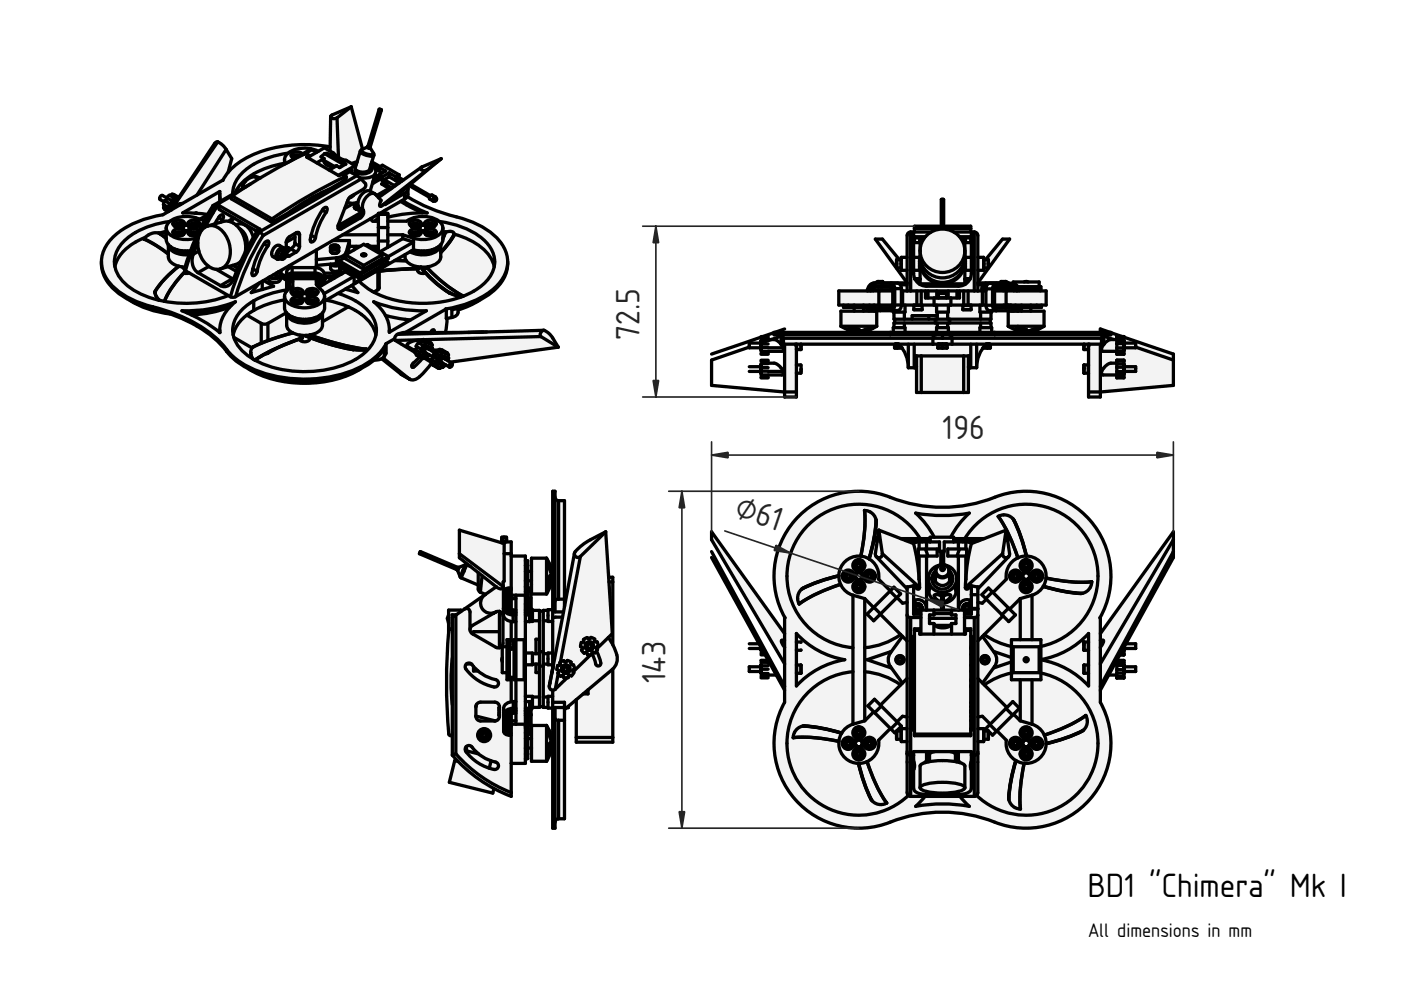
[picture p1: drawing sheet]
<svg xmlns="http://www.w3.org/2000/svg" width="297mm" height="210mm" viewBox="0 0 297 210" stroke-linecap="round" stroke-linejoin="round" font-family="sans-serif">
<defs><g id="words">
<g font-size="6.7" fill="#212529">
<text x="135.6" y="72.1" transform="rotate(-90 135.6 72.1)">72.5</text>
<text x="199.8" y="93">196</text>
<text x="155.5" y="109.5" transform="rotate(19 155.5 109.5)">⌀61</text>
<text x="141.1" y="144.9" transform="rotate(-90 141.1 144.9)">143</text>
</g>
<text font-size="6.7" x="230.6" y="190.1">BD1 &quot;Chimera&quot; Mk I</text>
<text font-size="3.9" x="230.7" y="198.7">All dimensions in mm</text>
</g></defs>
<g fill="#f1f3f5">
<path d="M24.2 50a20.1 20.1 0 0 1 10.3-4.5l1.2-.6-.9-.5a.38 .38 0 0 1 .1-.7v-.2l-.2-.1 .1-.6-.9-.5a.58 .58 0 0 1 .5-.9l.9 .5 .6-.5 .3 .1 .4-.3 1.3 .7 7.8-11.7a.91 .91 0 0 1 1.3 .4 8.6 8.6 0 0 1 2.1 3l-.7 2.9a18.4 18.4 0 0 1 11.4-5.5 30.6 30.6 0 0 1 10.2 .1l.1-6.4 .1-.2 4.3-1.9 2.4 9 1.1-.6 2.4-7.8h.4l-2.3 7.9 .8 1.7-.5 1.5 1.8 1 .5-.3 3.5 2.1v.6l.9 .5a22.2 22.2 0 0 1 8-4.5l-6.5 5.4 4.2 2.4 .4-.2 .7 .5a.5 .5 0 0 1 .2 .6 .5 .5 0 0 1-.7 .2l-.7-.4-.1-.4-4.3-2.5-.3 .3 .1 1.6-.1 .5a38.3 38.3 0 0 0 11.8 4.7 14.3 14.3 0 0 1 8.8 6.3 7.3 7.3 0 0 1-2.4 9 23.2 23.2 0 0 1-7.5 4 1.61 1.61 0 0 1-1.8 1.7l-.5 .1-.4 3 19.7-.4a2.77 2.77 0 0 1 3.1 1.6l1.2 1.9-22.9 3.2 .3 .2a.58 .58 0 0 1-.5 .8l-.9-.5-.6 .6-.3-.2-.2 .4h-.3l-1.2-.7v-.3l-.3-.1a12 12 0 0 1-3.4 3.4l-.8 .2-2.2-1.2-4.2-3.3-.7 .2a1.61 1.61 0 0 0-1.7 .7 24.7 24.7 0 0 1-28.5-.5l-1.1-1a25.6 25.6 0 0 0-12.8-8.9 21 21 0 0 1-13-6.4 7.2 7.2 0 0 1 1.1-10.2z" fill-rule="evenodd"/>
<path d="M24.2 50a20.1 20.1 0 0 1 10.3-4.5l12.7-7.3a12 12 0 0 1 4.1-4.2 27.5 27.5 0 0 1 18.7-2.9v.9l-1.2-.7-1.3 .8-.5-.2a6.5 6.5 0 0 0-5.9 .6 16.7 16.7 0 0 0-10.3 4.8 5.8 5.8 0 0 0-1.5 3.9l-2.5 1.4-.2-2-7.9 4.5 2.7 .1 2.6 .3-1.6 1a6.8 6.8 0 0 0-6.4 .5 16.7 16.7 0 0 0-10.3 4.8 5.6 5.6 0 0 0 .5 8 18.2 18.2 0 0 0 8.7 4.1 24.8 24.8 0 0 0 13.5-1.2l.6 .3h.8l5.3-3-1.8 2 4.7-1.3-2.1-1.2 1.1-.6a1.2 1.2 0 0 0 1.8 .9l.6-.4 .1-.7 1.3 .7v2.1a16.5 16.5 0 0 0-10 4.8 5.7 5.7 0 0 0 .7 8.2l1.3 1.1a18.1 18.1 0 0 0 9.7 3.1 20.5 20.5 0 0 0 15-4 5.8 5.8 0 0 0 .3-9.1 15.1 15.1 0 0 0-6.2-3.4l1.6-.9 2.7 .7-1.3-1.5 1.6-.9a15.5 15.5 0 0 0 9.2 4.4 22.3 22.3 0 0 0 14.6-2 8 8 0 0 0 4.9-6.2 7 7 0 0 0-3.8-6.1 19.3 19.3 0 0 0-7.9-2.7 6.3 6.3 0 0 0-7-.1h-4v-.8a29.9 29.9 0 0 1 8.4-1l-2.8-1.2-2.5-1.4 1.1-.8a38.3 38.3 0 0 0 11.8 4.7 14.3 14.3 0 0 1 8.8 6.3 6.8 6.8 0 0 1-2.1 8.3 20.2 20.2 0 0 1-10.4 4.5l-8.5 5h-.4a1.84 1.84 0 0 0-1.9 1.1v.2l-1.8 1.1a13.1 13.1 0 0 1-7.3 5.7 28.3 28.3 0 0 1-23.1-1.4 13.3 13.3 0 0 1-4.1-4 28.6 28.6 0 0 0-15-8.1 16.4 16.4 0 0 1-9.7-5.9 6.8 6.8 0 0 1 1.5-9.2z" fill-rule="evenodd"/>
<path d="M55.8 50l20.8-12.1 .9 1v.6l-.5 .6-1.9 1.1a2.24 2.24 0 0 0-1.5 1.7l-1.9 4.8a.54 .54 0 0 0 0 .7 .54 .54 0 0 0 .6 .1l4.1-2.3a1.35 1.35 0 0 0 .5-1.9 2.98 2.98 0 0 1 2.2-3.3l.4 .1 1.3 1.4-.3 1 .1 .3 .9-.5 .1 .1 4.2-2.4v1.2l-4.1 2.3a2.28 2.28 0 0 1-1.5 .8v.1l-30.2 17.5a50.3 50.3 0 0 1 5.8-12.9z" fill-rule="evenodd"/>
<path d="M54.1 76.4l1.7-1.1 2.6-1.3 5.1-2.1a1.34 1.34 0 0 0 2.2-.1v-.2l-1-.4a50.2 50.2 0 0 0 10.2 2.9h-.1h2.8a11.6 11.6 0 0 1-5.8-.6l-6.1-1.9a50.2 50.2 0 0 0 9.2 2.5l2 .1 .8-.1a58.5 58.5 0 0 1-12-3.1 2.61 2.61 0 0 0 2.7-2.8l5.4-3.1a11.1 11.1 0 0 1 5.5 4.7 2.08 2.08 0 0 1 0 2.5 10.7 10.7 0 0 1-6.5 5.1 24.4 24.4 0 0 1-18.7-1z" fill-rule="evenodd"/>
<path d="M49.2 41.5l7.9-4.9 7.7-4 .8 .4-.6 .3 4.8 2.8 2.1 1.1 .5-.2 .8 .4-8.4 4.5-7.1 4.5z" fill-rule="evenodd"/>
<path d="M96.3 49.6a13 13 0 0 1 7.9 5.3 2.31 2.31 0 0 1 .2 2.9 11.5 11.5 0 0 1-6.2 5 29.9 29.9 0 0 1-7.4-5.8v-.5a2.65 2.65 0 0 0 2.6-3l1.9-2.1 1-1.8a1.91 1.91 0 0 1-.8 1.4l-2.1 2.5a10.8 10.8 0 0 0 2.9-3.9z" fill-rule="evenodd"/>
<path d="M26 53.4a13.4 13.4 0 0 1 4.8-3.1l-.3 .4 2.6 1.4 2.6 1.8a2.28 2.28 0 0 0 2.2 2.5 17.3 17.3 0 0 0-5 5.6l.1 .7 .7 1a13.6 13.6 0 0 1-8.7-5.5l-.6-1.7 .4-1.3z" fill-rule="evenodd"/>
<path d="M89.9 72l24.8-.6 3.7 2.2-22.9 3.2-.5-.3a.49 .49 0 0 0-.1-.8v-.1a.43 .43 0 0 0 .2-.4 .43 .43 0 0 0-.3-.4l-1.1-.6v.1a.89 .89 0 0 0-1.1 0h-1.1l.2-.5-.3-.2v-.1a.43 .43 0 0 0 .3-.4 .43 .43 0 0 0-.4-.4z" fill-rule="evenodd"/>
<path d="M80.4 57.5l8.1-.5a1.08 1.08 0 0 0 1.6 .9h.1l-1-1.3a19.9 19.9 0 0 0 7.1 5.9l1.7 .4-2.8-.9 .1 .1-.5-.3-2.4-1.8-2.2-2.1a18 18 0 0 0 6.4 4.7l1.2 .4a24.3 24.3 0 0 1-18.6-1.1l1.2-.7z" fill-rule="evenodd"/>
<path d="M45.5 43.6l4.1-2.3-.5 .4v.5l8.5 4.8 12.2-6.9-4.4 2.2-4.1 2.7-3 1.8-.8 .2v-.4a101.9 101.9 0 0 1 15.9-9.2v.3l-.2 .4 .2-.5-.5-.5 1.3-.7 1.5 .8-20.7 12-.4-.3 .5-.3-8.6-5-.6 .3z" fill-rule="evenodd"/>
<path d="M39 57.9h1.1l8.3 4.8a24.8 24.8 0 0 1-13.5 1.2 19.9 19.9 0 0 1 4.1-6z" fill-rule="evenodd"/>
<path d="M43.2 48.4a2.6 2.6 0 0 1 3.5 .2 5.9 5.9 0 0 1 1.1 7.7 2.82 2.82 0 0 1-4.3-.5 5.8 5.8 0 0 1-.7-7.1z" fill-rule="evenodd"/>
<path d="M81.9 72.9l1.8-1.1 .1 .4 4.6 2.8-.1 .2 .7 .5-1.5 1.4-.2 .4 .1 .4a4.5 4.5 0 0 0 2.2-1.9h.3v-.1l1.6 1.1a12 12 0 0 1-3.4 3.4 1.24 1.24 0 0 1-1.3-.1l-5.6-4.4 .7-1z" fill-rule="evenodd"/>
<path d="M71.5 25l3-2.4 2.4 9-.5 .5-.7 2.2-.9 .4 .9-.2v-.2l-1.1 .4 .3 .2 .3-.2h-.6l-1.2-.7-1.6-.7z" fill-rule="evenodd"/>
<path d="M82.2 46.9h4a6.1 6.1 0 0 1 7.3 .4 1.83 1.83 0 0 1-1.1 2.9 6.8 6.8 0 0 1-4.7 .3l-2.3-.7h-3.2z" fill-rule="evenodd"/>
<path d="M62.1 59.1l5 .1v1.2l1.2 1.3a1.73 1.73 0 0 1-.7 2.9 6 6 0 0 1-6.9-.8 2.01 2.01 0 0 1 1.2-2.9l.2-.1z" fill-rule="evenodd"/>
<path d="M84 71.1l.3-.2 31-.9a.92 .92 0 0 0-.6 1.4l-30.9 .8-.1-.6z" fill-rule="evenodd"/>
<path d="M46.2 30.1l.8 .5 .9 1.1-6.1 9.7-3.2 1.8-1.7 .4z" fill-rule="evenodd"/>
<path d="M44.1 47.9l2.7-.8a3.5 3.5 0 0 1 4.4 1.9 5.3 5.3 0 0 1-.4 6.6l-.8 .5-3.3 .9a3.5 3.5 0 0 0 2.1-3.6 5.6 5.6 0 0 0-3.4-5.5z" fill-rule="evenodd"/>
<path d="M51.1 67.9l1.2-1.1 3.1 1.8v4.2l-2 1-3.8-2.3-.2-.5 .5-1.3z" fill-rule="evenodd"/>
<path d="M45.5 43.6l.4 .3-1 1.8a11.3 11.3 0 0 1-2.3 3.4l-.4 .9a17.7 17.7 0 0 1-1.4 4.5 3.2 3.2 0 0 0 1.2 3.3l4.8 2.8a2.15 2.15 0 0 0 2.8-1.7l1.5-3.5 1.7-3.5 1.8-3 .4 .3a51.5 51.5 0 0 0-6.1 13.7l-9.5-5.4a46.7 46.7 0 0 1 6.1-13.9z" fill-rule="evenodd"/>
<path d="M55 49.2l20.7-12 .9 .7-20.8 12.1z" fill-rule="evenodd"/>
<path d="M79.2 64a28 28 0 0 0 11.2 1.9l-7.9 4.5a7.6 7.6 0 0 0-3.3-6.4z" fill-rule="evenodd"/>
<path d="M52.3 66.8a17.6 17.6 0 0 1 8-3.2l.1 1.9 .3 .8-3.9 2.3a1.56 1.56 0 0 1-1.4 0z" fill-rule="evenodd"/>
<path d="M38.6 65.9a28.4 28.4 0 0 0 11.3-1.9 7.9 7.9 0 0 0-3.3 6.5 30.8 30.8 0 0 0-8-4.6z" fill-rule="evenodd"/>
<path d="M51.4 36.6a17.4 17.4 0 0 1 9.7-4.1 2.11 2.11 0 0 0-.8 2.1 15.1 15.1 0 0 0-9.9 5.2l-.6 1.1-.5 .3a6 6 0 0 1 2.1-4.6z" fill-rule="evenodd"/>
<path d="M53.6 73.6l.2-.1a44.7 44.7 0 0 1 8.3-2.9l.7 .3a1.3 1.3 0 0 1 1.3 .7l-.9 .3a40.7 40.7 0 0 0-9.2 4.4 1.87 1.87 0 0 1-.4-2.7z" fill-rule="evenodd"/>
<path d="M47.9 31.7l1.2 1.9-.7 2.9-1.2 1.8-5.4 3.1z" fill-rule="evenodd"/>
<path d="M93.2 47a16.2 16.2 0 0 1 10.4 5 5.4 5.4 0 0 1 1.2 4.5 8.7 8.7 0 0 0-5-5.5l-3.5-1.4a1.02 1.02 0 0 0-1.5-.5h-.9a2.16 2.16 0 0 0-.7-2.1z" fill-rule="evenodd"/>
<path d="M26.3 51.1a17.4 17.4 0 0 1 9.7-4.1 2.22 2.22 0 0 0-.8 2.3l-.2-.2-1.3 .3a3 3 0 0 0-2.9 .9 11.4 11.4 0 0 0-6 4.9l-.4 1.3a5.7 5.7 0 0 1 1.9-5.4z" fill-rule="evenodd"/>
<path d="M86 70.5l8.5-4.9 .3 2.4-.4 2.5h-2.4l.1-.4-.3-.2-.5 .6z" fill-rule="evenodd"/>
<path d="M60.3 62.8a2.88 2.88 0 0 0 2.6 2.3 5.7 5.7 0 0 0 5.6-1.3l.3-1v1a3.1 3.1 0 0 1-.2 2.3 5.8 5.8 0 0 1-5.7 1.4 2.84 2.84 0 0 1-2.6-2.2z" fill-rule="evenodd"/>
<path d="M67.1 53l3.5-2h3.5l-.7 2.5a2.13 2.13 0 0 1-2.1 1.2l-4.2 .4z" fill-rule="evenodd"/>
<path d="M68.7 62.3l6.3-3.7 .1 1.5 7.1-4.2v-.3l-.6-.4 .7-.4v-.4l5.4-3.1v1.7l-18.9 10.8z" fill-rule="evenodd"/>
<path d="M60.8 66.4a1.9 1.9 0 0 0 1.4 1.7 5.5 5.5 0 0 0 5.8-.9l.4-.8v1.8a2.61 2.61 0 0 1-2.7 2.8 5.4 5.4 0 0 1-4.6-1.1l-.3-.7z" fill-rule="evenodd"/>
<path d="M69.1 63.6l2.5-1.4a13.5 13.5 0 0 1 7.3 4.8 5.3 5.3 0 0 1 .8 4 9.4 9.4 0 0 0-5.4-5.8l-2.4-.9z" fill-rule="evenodd"/>
<path d="M85.9 54l1-.6a5.6 5.6 0 0 0 6.2-.6l.3-.9v1.5a2.34 2.34 0 0 1-1.9 3l-.7 .1a5.3 5.3 0 0 1-4.7-1.2l-.2-.6z" fill-rule="evenodd"/>
<path d="M35.3 58.7l2.6-2.2a1.8 1.8 0 0 1 1.4 .9 20.6 20.6 0 0 0-4.4 6.5 2.02 2.02 0 0 1-2-2l.8-1.2z" fill-rule="evenodd"/>
<path d="M58.2 52.4a.93 .93 0 0 1 1.1-.4l1 .7 .1 .6 .3 .2 .1-2.5a2.54 2.54 0 0 1 1.7-1.5l.7-.2 .3 .3v2.6a1.56 1.56 0 0 1-.7 1.2l-1.6 .9h-.3l-.2-.2a.84 .84 0 0 1-1.2 .7l-.5 .2a1.78 1.78 0 0 1-1.4-.9l.2-1z" fill-rule="evenodd"/>
<path d="M70.6 51l2.1-1.2h7.5v2.4h-1.6l-.7-.4-.3 .2-.5-.2-.7 .4h-2.3v-1.2z" fill-rule="evenodd"/>
<path d="M73.2 54l3.9-2.2 3.9 2.2-3.9 2.3z" fill-rule="evenodd"/>
<path d="M56.8 68.6l3.9-2.3 .2 3.1 .5 .7 .7 .5-5.3 1.6z" fill-rule="evenodd"/>
<path d="M80.2 41.9l9.1-6.4-.1 .1a.77 .77 0 0 0 1.3 .4l-9.8 7.7h-.1l-.1-.2 .3-1z" fill-rule="evenodd"/>
<path d="M35.7 47.3a6.3 6.3 0 0 1 6.7-.8l.9 .3-1.1 2.1-.9-.4-1 .2a.39 .39 0 0 0 0-.7 1.41 1.41 0 0 0 2.1-.6 1.46 1.46 0 0 0-2.6 0l.3 .5-.6-.1-.6 .1 .3-.5a1.46 1.46 0 0 0-2.6 0l.1 .2a1.58 1.58 0 0 0 2 .4 .39 .39 0 0 0 0 .7 1.48 1.48 0 0 0-2.1 .6l.1 .2a1.71 1.71 0 0 0 2.1 .3 .55 .55 0 0 0 .4-.5 .55 .55 0 0 0-.3-.5l.6 .1 .6-.1a.61 .61 0 0 0 .2 1l.7 .2 .8-.1-.3 .6a6.2 6.2 0 0 1-5.7-1 1.58 1.58 0 0 1-.1-2.2z" fill-rule="evenodd"/>
<path d="M79.2 64a28 28 0 0 0 11.2 1.9l-3.4 1.9-2.4-.3-2.9-.6-1-1.5z" fill-rule="evenodd"/>
<path d="M55 49.2l.8 .8a50.3 50.3 0 0 0-5.8 12.9l-.6 .1-.5-.1a51.5 51.5 0 0 1 6.1-13.7z" fill-rule="evenodd"/>
<path d="M87.7 50.5a6.2 6.2 0 0 0 5.6-1l.5-.7 .1-.5v2.3a2.93 2.93 0 0 1-2.8 2.5l-1.8 .1-1.6-.2z" fill-rule="evenodd"/>
<path d="M72.7 49.8l5.8-3.4 .5 .5h1.2v2.9z" fill-rule="evenodd"/>
<path d="M40.6 66.8a24.7 24.7 0 0 0 8.1-1.7 7.1 7.1 0 0 0-2.1 5.4 28.1 28.1 0 0 0-6-3.7z" fill-rule="evenodd"/>
<path d="M38.7 45.1l7.9-4.5v2.2l-1.4 .8-1.2 1.9-2.4-.3z" fill-rule="evenodd"/>
<path d="M48.1 74.1a18 18 0 0 0 11.3 5.8 27.5 27.5 0 0 0 18.7-3 10.8 10.8 0 0 0 3.8-4v2l-.4 .7v-1.6a14.1 14.1 0 0 1-7.7 5.3 28.1 28.1 0 0 1-22.6-1.9l-2.3-1.9-.8-1z" fill-rule="evenodd"/>
<path d="M35.2 48.3a3.2 3.2 0 0 0 3.3 2.4h1.8l1.2-.2-1.1 2.7h-.7a4.7 4.7 0 0 1-4.3-1.8z" fill-rule="evenodd"/>
<path d="M42 57.8l2.3-1.3 .7 .4 .8 .2 3.5 2-2.5 1.5z" fill-rule="evenodd"/>
<path d="M61.9 61.5a1.59 1.59 0 0 1 2.4 .4l-.3 .4 .6-.1 .6 .1-.3-.4a1.46 1.46 0 0 1 2.5 0v.2a1.58 1.58 0 0 1-2 .4 .39 .39 0 0 1 0 .7 1.48 1.48 0 0 1 2 .5v.2a1.71 1.71 0 0 1-2.1 .4 .55 .55 0 0 1-.4-.5 .55 .55 0 0 1 .3-.5l-.6 .1-.6-.1a.61 .61 0 0 1-.3 1 1.38 1.38 0 0 1-2-.6 1.46 1.46 0 0 1 2.1-.5 .39 .39 0 0 1 0-.7 1.41 1.41 0 0 1-2.1-.6z" fill-rule="evenodd"/>
<path d="M86.9 47.1a1.59 1.59 0 0 1 2.4 .3l-.2 .5 .6-.1 .5 .1-.2-.5a1.47 1.47 0 0 1 2.5 0v.2a1.58 1.58 0 0 1-2 .4 .39 .39 0 0 1 0 .7 1.48 1.48 0 0 1 2 .6v.2a1.71 1.71 0 0 1-2.1 .3 .56 .56 0 0 1-.2-1l-.5 .1-.6-.1a.61 .61 0 0 1-.3 1 1.36 1.36 0 0 1-2-.5 1.48 1.48 0 0 1 2-.6 .39 .39 0 0 1 0-.7 1.98 1.98 0 0 1-1.6 0v-.1a.54 .54 0 0 1-.3-.8z" fill-rule="evenodd"/>
<path d="M53.8 63.8a19.7 19.7 0 0 1 7-2.3l-.4 1-.1 1.1a19.7 19.7 0 0 0-6.5 2.2z" fill-rule="evenodd"/>
<path d="M81.7 44.5l3.3-1.8 2.3 1.3 2.3 1.1a29.6 29.6 0 0 0-7.4 1v-.9h-.9z" fill-rule="evenodd"/>
<path d="M68.8 63.8l.3-.2 1.5 .4 3.2 1.1-5.4 3.1v-1.8l.2-.3a3.1 3.1 0 0 0 .2-2.3z" fill-rule="evenodd"/>
<path d="M67.6 60.9l5.6-3.3 1.8 1-6.3 3.7z" fill-rule="evenodd"/>
<path d="M70.1 24.7a.91 .91 0 0 0 1.4 .3l.3 8.3-1.8-1.3z" fill-rule="evenodd"/>
<path d="M61.3 56.4l5.8-3.4v3.8l-5-.1z" fill-rule="evenodd"/>
<path d="M30.8 50.3a2.7 2.7 0 0 1 4.1 0l.3 .3 .2 .8 .3 .5v1.9a24 24 0 0 0-5.2-3.2z" fill-rule="evenodd"/>
<path d="M76.4 32.1a2.68 2.68 0 0 0 2.9 .8l-1 3.2a2.48 2.48 0 0 1-3-.2z" fill-rule="evenodd"/>
<path d="M80.6 53.4l4.8-2.8 2.3 .7-5.4 3.1z" fill-rule="evenodd"/>
<path d="M76.2 59.6l3.4-2 .5-.1v3.9l-.9 .5a11.8 11.8 0 0 1-3-2.3z" fill-rule="evenodd"/>
<path d="M79 38.9l1.6-.9 .5 .3 1.4-.8 2.1 1.2-1 .6-1.6-.9-1.1 .6 1.6 .9-2.7 1.6-1.3-1z" fill-rule="evenodd"/>
<path d="M35.7 51.9a2.15 2.15 0 0 0 1.8 1.8l1.5 .3h1.1l-.9 2.6h-.6a3.9 3.9 0 0 1-2.8-1.7z" fill-rule="evenodd"/>
<path d="M79.8 57.5l3.9-2.3 1.5 .1a1.25 1.25 0 0 1 1.5 .6l1.9 .7 .1 .3-4.7 .2z" fill-rule="evenodd"/>
<path d="M76.3 37.7a3.2 3.2 0 0 0 3.3-1l-1.1 3.8a1.77 1.77 0 0 0-2.1 1.2l-.5 1.2-.9 .2-1.4-.2a2.33 2.33 0 0 1 1.3-1.5l2.1-1.3 .5-.6v-.6z" fill-rule="evenodd"/>
<path d="M73.1 44.2l1.9-1.1 .9-.2v.6l-.5 .1-.2 .1v.2a.33 .33 0 0 0 .1 .3 .33 .33 0 0 0 .3 .1l.4 .1-.1 .1 .8 .5-5 2.9z" fill-rule="evenodd"/>
<path d="M45.9 43.9l.6-.3v.8l2.9 1.7-.1 .3-.3 .1a.86 .86 0 0 1-1.1 .4l-1.1 .2a1.34 1.34 0 0 0 .4-1.5l-.2-.1a4.3 4.3 0 0 0-1.5 2l-2 .6z" fill-rule="evenodd"/>
<path d="M51.4 65.6l2.4-1.8v2a8.8 8.8 0 0 0-4.4 5.2 5.7 5.7 0 0 1 2-5.4z" fill-rule="evenodd"/>
<path d="M51.3 38.7a16.6 16.6 0 0 1 9-4.1v.2l-4.5 2.5a1.54 1.54 0 0 1-1.6 .2 2.73 2.73 0 0 0-2.7 2.1l.4 .1-2.1 1.2 .6-1.1z" fill-rule="evenodd"/>
<path d="M71.9 55.3l1.3-.8v.3l3.9 2.3 3.9-2.3v-.8l-3.4-2 .3-.2 4.4 2.6-6 3.5z" fill-rule="evenodd"/>
<path d="M41 53.9l1.2-.7 .4 1.2 .5 .9 1.2 1.2-2.3 1.3a3.3 3.3 0 0 1-1-3.9z" fill-rule="evenodd"/>
<path d="M89.3 56.6l.7 .3h.7a30.3 30.3 0 0 0 7.5 5.9l-.2 .1-.9-.2a8.8 8.8 0 0 1-4-2.2l-2.2-2z" fill-rule="evenodd"/>
<path d="M52.6 78.2a28.5 28.5 0 0 0 23.9 0 24.6 24.6 0 0 1-23.9 0z" fill-rule="evenodd"/>
<path d="M81.7 66.9l2.3 .5 3 .4-4.4 2.6-.3-2z" fill-rule="evenodd"/>
<path d="M56.4 51.2l.4-.1 .2 .6a18 18 0 0 0-2.7 6.3l-.6 .4a.72 .72 0 0 1-.2-1.1 15.3 15.3 0 0 1 2.9-6.1z" fill-rule="evenodd"/>
<path d="M68.7 44.1l.5-.1 .1 .6a18 18 0 0 0-2.6 6.3l-.6 .4a.72 .72 0 0 1-.2-1.1 15.3 15.3 0 0 1 2.8-6.1z" fill-rule="evenodd"/>
<path d="M94.5 65.5a19.3 19.3 0 0 0 11.2-5.3 7.2 7.2 0 0 0 1.9-4.7 7.9 7.9 0 0 1-3.9 6.9 21.5 21.5 0 0 1-7.9 3.3v1.6l-1.2 .2v-1.5z" fill-rule="evenodd"/>
<path d="M69.8 36.1l1.6-.9 .6 .3 1.3-.7-.6-.4 .7-.4 1.9 1.1-3.6 2.1z" fill-rule="evenodd"/>
<path d="M65.2 33.4l3.6-2.1 1.9 1.2-.7 .4-.6-.4-.6 .1-.7 .6 .6 .4-1.6 .9z" fill-rule="evenodd"/>
<path d="M46.5 43.6l8.6 5-.6 .5-4.8-2.8-3.2-1.9z" fill-rule="evenodd"/>
<path d="M50 47.7a2.26 2.26 0 0 1 3 1.1l.7 1.6-1.7 3.1a5.3 5.3 0 0 0 .1-3.5l-.5-.8z" fill-rule="evenodd"/>
<path d="M61 58.3l.9-.4h4.9a1.92 1.92 0 0 1 2 2.3l-.6 .3v-.9a1.27 1.27 0 0 0-1.4-1.2h-5.2l-.2 .4v2.4l-.6 .5v-2.9z" fill-rule="evenodd"/>
<path d="M32.4 65.1a29.3 29.3 0 0 1 15 8.1l.7 .9v.4a26.6 26.6 0 0 0-13.2-8.3l-2.5-.7z" fill-rule="evenodd"/>
<path d="M60.7 32.8a6.1 6.1 0 0 1 6.8-.7l-.4 .2-1.2-.7-1.8 1a1.56 1.56 0 0 0-2.4 .3l.2 .4 .5 .3-1.8 1.1-.2-.6a1.58 1.58 0 0 1 .3-1.3z" fill-rule="evenodd"/>
<path d="M49.6 71.5l3.8 2.3-.2 1 .3 1.3a8.5 8.5 0 0 1-3.9-4.6z" fill-rule="evenodd"/>
<path d="M49.2 41.5l8.5 4.9-.3 .3 .1 .3-8.4-4.8-.1-.3z" fill-rule="evenodd"/>
<path d="M94.4 49.2a1.86 1.86 0 0 1 1.8 .2l.1 .2a14.6 14.6 0 0 1-2.9 3.8v-1.5l.4-.5 .1-.8z" fill-rule="evenodd"/>
<path d="M80.2 48.2h2v2.9h-2z" fill-rule="evenodd"/>
<path d="M80.2 45.4h2v2.8h-2z" fill-rule="evenodd"/>
<path d="M61.9 56.7h4.9v1.2h-4.9z" fill-rule="evenodd"/>
<path d="M68.3 44.5l.9 .5a13.6 13.6 0 0 0-2.3 5.4l-.9-.5a16.5 16.5 0 0 1 2.3-5.4z" fill-rule="evenodd"/>
<path d="M56 51.7l.8 .5a13.6 13.6 0 0 0-2.3 5.3l-.9-.5a16.5 16.5 0 0 1 2.4-5.3z" fill-rule="evenodd"/>
<path d="M82.2 49.8h3.2v.8l-2.8 1.6h-.4z" fill-rule="evenodd"/>
<path d="M68.1 33.2l.7-.6 4 2.3-.8 .6-.6-.3-.5 .1-2.3-1.3 .1-.4z" fill-rule="evenodd"/>
<path d="M55.4 68.6a1.56 1.56 0 0 0 1.4 0v3.6l-1.4 .6z" fill-rule="evenodd"/>
<path d="M45.8 57.1l.9-.1 1.7-.5 1.7 1-.6 1.6h-.1z" fill-rule="evenodd"/>
<path d="M64.8 71.1l.9-.1a56 56 0 0 0 12 3l-.8 .1a34.3 34.3 0 0 1-12.1-3z" fill-rule="evenodd"/>
<path d="M67.1 55.1l4.2-.4v1.2l-4.2 .4z" fill-rule="evenodd"/>
<path d="M60.7 51.4l1.8-1.1v1.5l-.9 1 1.2 .6-1.4 .9-.6-.4-.1-.5 .3-.1 .4-.3-.2-.4-.5-.1z" fill-rule="evenodd"/>
<path d="M114.8 70.3l.2-.2a2.38 2.38 0 0 1 2.2 1.6l1.2 1.9-3.7-2.2a.78 .78 0 0 1 .1-1.1z" fill-rule="evenodd"/>
<path d="M76.9 41l.4-.3a1.15 1.15 0 0 1 1.2-.2l.9 .6a2.05 2.05 0 0 0-2.2 1.5l-.2 .4a1.87 1.87 0 0 0 0 1.6l-.9-.6-.2-.5a3.1 3.1 0 0 1 1-2.5z" fill-rule="evenodd"/>
<path d="M75.3 36.6a3.1 3.1 0 0 0 3.5-.5l.1-.5-.3-.6 .1-.3 .7 .7 .3 .7-.1-.3a1.39 1.39 0 0 1-1.3 1.8 2.6 2.6 0 0 1-3-.6z" fill-rule="evenodd"/>
<path d="M45.2 43.6h.3a51.5 51.5 0 0 0-6.2 13.8l-.1-.1a6.2 6.2 0 0 1 .7-2.8l2.3-5.6z" fill-rule="evenodd"/>
<path d="M67.1 56.3l3-.3v.9l.2 .4 .5 .2h.6l-.6 .4h-2.1a1.94 1.94 0 0 0-1.6-1.1z" fill-rule="evenodd"/>
<path d="M21.5 55.5a8.5 8.5 0 0 0 4.4 6.8 20.4 20.4 0 0 0 6.5 2.8v.4a17.6 17.6 0 0 1-9.3-5.3 6.9 6.9 0 0 1-1.6-4.7z" fill-rule="evenodd"/>
<path d="M38.6 65.9a28.4 28.4 0 0 0 11.3-1.9l-.6 .5a22.2 22.2 0 0 1-10 1.7z" fill-rule="evenodd"/>
<path d="M80.4 23.2l.5 .1-2.4 7.8-.2 .1-.3-.2z" fill-rule="evenodd"/>
<path d="M80.4 35.4l.7-.4 3.5 2.1-.7 .4-1.4-.8-1.4 .8-.7-.4 1.4-.8z" fill-rule="evenodd"/>
<path d="M60.8 66.4l.7 .8-.3-.5 .8 .5-.4 .2 .2 .1 .3-.2 1.2 .6-.3 .2 .4 .1v-.3l1.6 .1-.1 .3h.4l-.2-.3 1.4-.4 .3 .3 .3-.2-.5-.1 1.1-.7 .2 .1 .5-.6a2.7 2.7 0 0 1-2.5 2 4.8 4.8 0 0 1-4.9-1.4z" fill-rule="evenodd"/>
<path d="M45.7 30.2l.5-.1-9.3 13.5-.4 .3z" fill-rule="evenodd"/>
<path d="M61.7 58.7l.2-.1h4.9a1.05 1.05 0 0 1 1.2 1.1v1l-.4 .2-.2-.2-.1-1.3-.2-.2-5.2-.1-.2-.1z" fill-rule="evenodd"/>
<path d="M89.8 73.3h.2l.3-.5 .4-.2h.2l.1 .3 .3-.2 .2 .1a.38 .38 0 0 1-.1 .7v.2a.38 .38 0 0 1 .1 .7l-.6-.3 .1-.4-.2-.1a.38 .38 0 0 0-.4-.1 .38 .38 0 0 0-.3 .3l-.3 .7 .1 .5 .4 .1 .1-.2 .6 .4-.6 .5a.28 .28 0 0 0-.4-.1 .28 .28 0 0 0-.1 .3l-.6-.1 .1-.5-.3 .1a.76 .76 0 0 1 .3-1.1l-.1-.4z" fill-rule="evenodd"/>
<path d="M93.2 75.4h.2l.3-.5 .5-.2h.2v.3l.4-.2 .1 .1a.38 .38 0 0 1 0 .7v.2l.2 .1-.1 .6-.6-.4v-.3l-.2-.1a.38 .38 0 0 0-.4-.1 .38 .38 0 0 0-.2 .3l-.4 .7 .1 .5 .5 .1 .1-.2 .6 .4-.7 .5v-.2h-.3l-.2 .4a.35 .35 0 0 1-.5-.1 .35 .35 0 0 1 .1-.5l-.4 .1a.76 .76 0 0 1 .3-1.1l-.1-.4z" fill-rule="evenodd"/>
<path d="M80.2 51.1h2v1.3l-1.6 1-.4-.2z" fill-rule="evenodd"/>
<path d="M49 46.8l.7-.5 4.5 2.6a.5 .5 0 0 1-.1 .8l-.4 .7a3 3 0 0 0-3.3-2.9l-.4 .2-1.2-.7z" fill-rule="evenodd"/>
<path d="M86.4 73l1.2-.7 1.6-.1a.34 .34 0 0 1-.1 .4 .34 .34 0 0 1-.4 .1l-.5 .7 .2 .2-.4 .8-1.6-1-.2-.2z" fill-rule="evenodd"/>
<path d="M39.6 66.3a28.7 28.7 0 0 0 8.9-1.4v.3a24.3 24.3 0 0 1-7.9 1.6z" fill-rule="evenodd"/>
<path d="M52.4 38.1a2.55 2.55 0 0 1 2.8-.4l-3.1 1.9h-.6l.4-.9z" fill-rule="evenodd"/>
<path d="M83.8 72.2l5.8-.2-.4 .2a3.3 3.3 0 0 0-3 1l.2 .2 1.6 1v.3z" fill-rule="evenodd"/>
<path d="M86.9 53.4l.2-.1 .4 .1-.3-.2 .4-.2 .4 .3-.3 .2 .3 .1 .1-.3 1.6 .3-.2 .3h.4l-.1-.3 1.5-.3 .1 .3 .4-.1-.4-.2 1.1-.7 .3 .1 .1-.2h-.3l.4-.2v.1l.4-.5a2.78 2.78 0 0 1-2.6 2l-1.2 .1-1.2-.1z" fill-rule="evenodd"/>
<path d="M73.2 54l3.9 2.3v.8l-3.9-2.3z" fill-rule="evenodd"/>
<path d="M77.1 56.3l3.9-2.3v.8l-3.9 2.3z" fill-rule="evenodd"/>
<path d="M76.6 58.1l4.2-2.4v.7l-4.2 2.4z" fill-rule="evenodd"/>
<path d="M71.7 47.9l5-2.9-.2 .5-.5 .5-4.3 2.4z" fill-rule="evenodd"/>
<path d="M80.8 43.7l12.7-10-6.5 5.4a35.6 35.6 0 0 1-6.2 4.6z" fill-rule="evenodd"/>
<path d="M58.2 52.4a.93 .93 0 0 1 1.1-.4l.8 .6a1.58 1.58 0 0 0-1.3 2.3l-.9-.5a1.37 1.37 0 0 1 .3-2z" fill-rule="evenodd"/>
<path d="M84.3 70.9l1.7-.4 16.4-.1z" fill-rule="evenodd"/>
<path d="M67.1 34.5l1.6-.9a1.53 1.53 0 0 0 1.9 1.7l.8-.1-1.6 .9z" fill-rule="evenodd"/>
<path d="M70.2 24.5l4.3-1.9-3 2.4-.6 .2a.59 .59 0 0 1-.8-.6z" fill-rule="evenodd"/>
<path d="M89.3 35.5l4.2-1.8-3 2.3a.77 .77 0 0 1-1.3-.4z" fill-rule="evenodd"/>
<path d="M72 56.6l4.2 2.4v.4l-1.1 .7v-1.4l-2-1.1-.5 .4-.6-1.1z" fill-rule="evenodd"/>
<path d="M76.7 31.7l1.2-.5 .2 .2h.4l.7 1.2a2.5 2.5 0 0 1-2.6-.7z" fill-rule="evenodd"/>
<path d="M76.3 57.9l6-3.5v.4l-6 3.5z" fill-rule="evenodd"/>
<path d="M55.6 59.6l.3-.1 2.1 1.2-2.4 .7z" fill-rule="evenodd"/>
<path d="M71.7 37.2l3.6-2.1v1.9l-.7-.4v-.5l-1.7 1-.4-.1z" fill-rule="evenodd"/>
<path d="M66.8 56.7a1.95 1.95 0 0 1 2 2.5v.4a1.89 1.89 0 0 0-2-1.7z" fill-rule="evenodd"/>
<path d="M35.7 51.9l.4 .4 1 .5 .1 .2-.4 .1 .2 .2 .3-.3 1.4 .5-.3 .3h.4v-.3h1.5l-.2 .3h-1.1h1.1v.2a4.2 4.2 0 0 1-4.3-1.7z" fill-rule="evenodd"/>
<path d="M62.5 49.5l.3-.1 .7 .4v2.4l-1-.6z" fill-rule="evenodd"/>
<path d="M81.6 43.3l2.4-1.7 2.4-2 .1 .4a1.25 1.25 0 0 1-.7 1l-4.2 2.4z" fill-rule="evenodd"/>
<path d="M55.1 60l.5-.4v1.8l-2.3 .6z" fill-rule="evenodd"/>
<path d="M70.1 56a1.78 1.78 0 0 0 2.2 0v.4l-.3 .2 .2 .6a1.39 1.39 0 0 1-2.1-.3z" fill-rule="evenodd"/>
<path d="M63.6 71l1.1 .1 1 .5a.97 .97 0 0 1-1.4 .9l-.8-.5v-.1l.6-.2z" fill-rule="evenodd"/>
<path d="M59.6 57.3l1.7-.9 .8 .3h-.2a1.11 1.11 0 0 0-1.1 1v.9l-1.2-.5z" fill-rule="evenodd"/>
<path d="M27.5 63.7a53.8 53.8 0 0 0 8.6 2.9 20.6 20.6 0 0 1-8.6-2.9z" fill-rule="evenodd"/>
<path d="M90.2 74l.3-.2 1.9 1.1a.58 .58 0 0 0-.5 .8l-1.5-.8a.48 .48 0 0 1-.4-.4 .48 .48 0 0 1 .2-.5z" fill-rule="evenodd"/>
<path d="M93.7 76.1l.3-.2 1.8 1.1-.4 .2-.2 .3 .1 .3-1.4-.8a.48 .48 0 0 1-.5-.4 .48 .48 0 0 1 .3-.5z" fill-rule="evenodd"/>
<path d="M85 42.7l.3-.2 2.5 1.4 2.8 1.2h-.5a8 8 0 0 1-3.4-1.4z" fill-rule="evenodd"/>
<path d="M57 58.9l.1-.1a1.74 1.74 0 0 0 2.4-.2 1.07 1.07 0 0 1-.3 1.1 1.07 1.07 0 0 1-1.1 .2h-.4a.84 .84 0 0 1-.7-1z" fill-rule="evenodd"/>
<path d="M76.2 59l6-3.4v.3l-6 3.5z" fill-rule="evenodd"/>
<path d="M95.8 65.7l1.3-.3v.3a1.33 1.33 0 0 1-1.3 1.6z" fill-rule="evenodd"/>
<path d="M86.7 39.3l.3-.2 4.2 2.4-.2 .3z" fill-rule="evenodd"/>
<path d="M81.5 74v1.6a2.24 2.24 0 0 1-2.2 .7l1.2-1.1z" fill-rule="evenodd"/>
<path d="M80.9 76.1l.3-.2 5.6 4.4-1.8-1z" fill-rule="evenodd"/>
<path d="M61.9 61.5a1.59 1.59 0 0 1 2.4 .4l-.4 .7a.95 .95 0 0 0-.8-.8 .95 .95 0 0 0-1 .6 .55 .55 0 0 1-.2-.9z" fill-rule="evenodd"/>
<path d="M86.9 47.1a1.59 1.59 0 0 1 2.4 .3l-.3 .8a.95 .95 0 0 0-.8-.8 .95 .95 0 0 0-1 .6v-.1a.54 .54 0 0 1-.3-.8z" fill-rule="evenodd"/>
<path d="M90.1 47.1a1.59 1.59 0 0 1 2.4 .3l-.4 .6a.95 .95 0 0 0-1-.6 .95 .95 0 0 0-.8 .8l-.3-.6z" fill-rule="evenodd"/>
<path d="M65.1 61.5a1.59 1.59 0 0 1 2.3 .4l-.4 .5a.95 .95 0 0 0-1-.6 .95 .95 0 0 0-.8 .8l-.3-.7z" fill-rule="evenodd"/>
<path d="M85.4 49.8l2.3 .7v.8l-2.3-.7z" fill-rule="evenodd"/>
<path d="M40 47a1.58 1.58 0 0 1 2.4 .4l-.4 .6a.9 .9 0 0 0-.9-.7 .9 .9 0 0 0-.9 .7l.1 .1v-.3l.2-.3-.3 .4a.99 .99 0 0 1 1.8 0 .97 .97 0 0 0-1.1-.5 .97 .97 0 0 0-.8 .8l-.2-.5a.48 .48 0 0 1 .1-.7z" fill-rule="evenodd"/>
<path d="M72 48.3l4-2.3 .4 .2-4.1 2.3z" fill-rule="evenodd"/>
<path d="M36.8 47a1.58 1.58 0 0 1 2.4 .4l-.3 .8a.93 .93 0 0 0-.9-.9 .93 .93 0 0 0-1 .7h.1a.8 .8 0 0 1 .6-.7 .8 .8 0 0 1 .8 .2l.3 .4a.98 .98 0 0 0-.9-.6 .98 .98 0 0 0-.9 .6l.3-.4-.3 .5a.55 .55 0 0 1-.2-1z" fill-rule="evenodd"/>
<path d="M68.8 32.6l.6-.1 1 .5 2.9 1.8-.5 .1z" fill-rule="evenodd"/>
<path d="M71.9 55.3l4.4 2.6v.4l-4.4-2.6z" fill-rule="evenodd"/>
<path d="M46.8 60.6l2.5-1.5h.2a2.03 2.03 0 0 1-2.7 1.5z" fill-rule="evenodd"/>
<path d="M62.5 51.6l1 .6a1.56 1.56 0 0 1-.7 1.2l-1.2-.6 .6-.6z" fill-rule="evenodd"/>
<path d="M72.4 56l3.9 2.3 .3-.2v.7l-4.2-2.4z" fill-rule="evenodd"/>
<path d="M72 56.6l.4-.2 4.2 2.4-.4 .2z" fill-rule="evenodd"/>
<path d="M75.3 35.9a2.27 2.27 0 0 0 3.4-.2l-.1-.7a1 1 0 0 1 .2 1.1 1 1 0 0 1-.8 .6l-1.3 .2-1.1-.2-.3-.1z" fill-rule="evenodd"/>
<path d="M87.6 77l1.4-1.3 .6 .3-1.8 1.8-.5-.3z" fill-rule="evenodd"/>
<path d="M71.3 54.7a2.38 2.38 0 0 0 2.1-1.2l-.2 1-1.3 .8 .1 .5-.7 .1z" fill-rule="evenodd"/>
<path d="M50.8 48.5a3.5 3.5 0 0 1 1.3 4.4l-.1-1.3-.3-1.3z" fill-rule="evenodd"/>
<path d="M64.3 32.8l1.8-1.1 1 .6-1.3 .8-.9-.6z" fill-rule="evenodd"/>
<path d="M73.5 61.1l1.1-.6 1.3 1.5-2.3-.6z" fill-rule="evenodd"/>
<path d="M62 32.5a1.83 1.83 0 0 1 2.1 .1l-.6 .4a.82 .82 0 0 0-1.3 .5v-.1a.99 .99 0 0 1 1.3-.4 1.07 1.07 0 0 0-1.4 .4l.3-.4-.3 .5a.55 .55 0 0 1-.4-.5 .55 .55 0 0 1 .3-.5z" fill-rule="evenodd"/>
<path d="M90.5 48.7a1.48 1.48 0 0 1 2 .6l-.2 .3-.3 .2v-.3l-.2-.2 .3 .4a1 1 0 0 0-1.7 0 .99 .99 0 0 1 1.7 0 1.03 1.03 0 0 0-1.6-.2z" fill-rule="evenodd"/>
<path d="M59.1 52.9a.7 .7 0 0 1 .8-.4 .7 .7 0 0 1 .5 .8l-.5-.3a.99 .99 0 0 0-.9 1.5l.5 .3a.67 .67 0 0 1-.9 0 .67 .67 0 0 1-.1-.8z" fill-rule="evenodd"/>
<path d="M45.2 43.6l7.9-4.6-3.5 2.3-4.1 2.3z" fill-rule="evenodd"/>
<path d="M74.1 52.2h1.4l-.4 .8-1.4 .8z" fill-rule="evenodd"/>
<path d="M65.4 63.2a1.48 1.48 0 0 1 2 .5l-.4 .6a.98 .98 0 0 0-1.6-.4z" fill-rule="evenodd"/>
<path d="M61.9 63.4l.8-.4h.7l.4 .2v.7a.99 .99 0 0 0-1.7 .4 .55 .55 0 0 1-.2-.9z" fill-rule="evenodd"/>
<path d="M88.6 56.6h.6l1 1.3a1.38 1.38 0 0 1-1.7-.6v-.3h.2z" fill-rule="evenodd"/>
<path d="M70.3 52.1a.98 .98 0 0 1 1.5 .4 1 1 0 0 1-1.7 0z" fill-rule="evenodd"/>
<path d="M36.8 48.9l.9-.4a.86 .86 0 0 1 1 .3v.7a1.08 1.08 0 0 0-1.7 .2l.3-.4-.2 .3v.2a.8 .8 0 0 1 .6-.6 .8 .8 0 0 1 .8 .1l.3 .4a.95 .95 0 0 0-.9-.5 .95 .95 0 0 0-.9 .6 .55 .55 0 0 1-.2-.9z" fill-rule="evenodd"/>
<path d="M87 48.9l.8-.4a.86 .86 0 0 1 1 .3v.7a1.06 1.06 0 0 0-1.6 .2l.3-.4-.3 .3 .1 .2a.76 .76 0 0 1 1.2-.5l.4 .4a.95 .95 0 0 0-.9-.5 .95 .95 0 0 0-.8 .6 .54 .54 0 0 1-.2-.9z" fill-rule="evenodd"/>
<path d="M83.7 55.2l2.2-1.2v.7l.2 .6z" fill-rule="evenodd"/>
<path d="M70.2 52.2a1.05 1.05 0 0 1 1.6 .3v.7a.99 .99 0 0 1-1.7 0 .98 .98 0 0 0 .8 .5 .98 .98 0 0 0 .9-.5 .99 .99 0 0 1-1.7 0 .97 .97 0 0 0 .8 .5 .97 .97 0 0 0 .9-.5v-.7a1 1 0 0 1-1.7 0v.7z" fill-rule="evenodd"/>
<path d="M79.8 41.5l2.7-1.6 .3 .2-2.6 1.8z" fill-rule="evenodd"/>
<path d="M61 57.1l.9-.4v1.2a1.11 1.11 0 0 0-1.1 .9v-1.1z" fill-rule="evenodd"/>
<path d="M70 32.9l.7-.4a4.8 4.8 0 0 0 2.7 1.5l-.7 .4v-.1z" fill-rule="evenodd"/>
<path d="M34.1 41.6l.3-.2 .9 .5v.5l-.4 .2-.1 .2-.9-.5-.1-.2z" fill-rule="evenodd"/>
<path d="M61.1 50.4l1.4-.9v.8l-1.8 1.1z" fill-rule="evenodd"/>
<path d="M78.5 46.4l1.7-1a1.42 1.42 0 0 1-.8 1.5h-.4z" fill-rule="evenodd"/>
<path d="M59.2 53.3l.6-.3 .8 .4a1 1 0 0 0-.9 1.5l-.7-.4a.87 .87 0 0 1 .2-1.2z" fill-rule="evenodd"/>
<path d="M68.7 57.9h2.1v.7h-2z" fill-rule="evenodd"/>
<path d="M38.9 47.9l.6-.1 .6 .1v.9l-.6 .1-.6-.1z" fill-rule="evenodd"/>
<path d="M64 62.3l.6-.1 .6 .1v1l-.6 .1-.6-.1z" fill-rule="evenodd"/>
<path d="M89.1 47.9l.6-.1 .5 .1v.9l-.5 .1-.6-.1z" fill-rule="evenodd"/>
<path d="M70.3 52.1a.98 .98 0 0 1 1.5 .4l-.3-.4 .3 .3a.96 .96 0 0 1-1.7 0z" fill-rule="evenodd"/>
<path d="M40.3 48.7l1-.2 .7 .2 .2 .2-.3 .6a1.17 1.17 0 0 0-1.6 0z" fill-rule="evenodd"/>
<path d="M59.9 53.7l.5-.3a.76 .76 0 0 1-.1 1.3 .41 .41 0 0 1-.7 0v-.5z" fill-rule="evenodd"/>
<path d="M70.2 52.3a1.01 1.01 0 0 1 1.6 .1 .96 .96 0 0 1-1.7 0z" fill-rule="evenodd"/>
<path d="M82 38.4l1.8 1-.7 .5-1.1-.7z" fill-rule="evenodd"/>
<path d="M36.6 42.3l.4-.3 .2 .2 .3-.4 .4 .1-.3 .5a1.54 1.54 0 0 0-1.3 2.1l-.5 .3-.1-.2 .3-.5-.2-.1a.82 .82 0 0 1 .5-1l.1-.5z" fill-rule="evenodd"/>
<path d="M79.7 36.1l.2-.2 1.2 .8-.7 .4v.4l-.9-.5z" fill-rule="evenodd"/>
<path d="M48.4 56.5l.9-.2 1.1 .6-.3 .6z" fill-rule="evenodd"/>
<path d="M81.1 37.5l1.4-.8v.8l-1.4 .8z" fill-rule="evenodd"/>
<path d="M82.5 36.7l1.4 .8v.8l-1.4-.8z" fill-rule="evenodd"/>
<path d="M88.7 72.7l1.1 .6-.5 .7-1.1-.6z" fill-rule="evenodd"/>
<path d="M76 44l1 .6 .1 .2-.2 .9-.5 .5-.4-.2 .5-.5 .2-.5-.8-.5z" fill-rule="evenodd"/>
<path d="M80.1 57.5h.3v3.5l-.3 .4z" fill-rule="evenodd"/>
<path d="M68.8 59.2l1.1-.6 .1 .9-1.2 .7z" fill-rule="evenodd"/>
</g>
<path d="M61.9 58.5h4.9" fill="none" stroke="#f1f3f5" stroke-width=".22"/>
<g fill="#f1f3f5">
<path d="M78.6 52.2h1.6v1z"/>
<path d="M72 35.5l.8-.6 .5-.1z"/>
<path d="M74.2 36.4l.4-.3v.5z"/>
<path d="M82.2 52.2h.4l-.4 .2z"/>
<path d="M62.6 63.9v.4l-.1-.1z"/>
<path d="M65.8 62.1v.4l-.1-.1z"/>
<path d="M71.3 52.2l.1 .3-.1 .1z"/>
<path d="M41.4 47.6l.2 .3-.2 .1z"/>
<path d="M88.4 49.5l.1 .2-.1 .1z"/>
<path d="M62.6 33.1v.4l-.1-.1z"/>
<path d="M88.4 47.6l.1 .3-.1 .1z"/>
<path d="M60.2 53.8l.1-.1 .2 .3z"/>
<path d="M62.6 62.1v.4l-.1-.1z"/>
<path d="M65.8 63.9v.4l-.1-.1z"/>
<path d="M91.6 49.5l.1 .2-.1 .1z"/>
<path d="M41.4 49.5l.2 .2-.2 .1z"/>
<path d="M38.3 49.5l.1 .2-.1 .1z"/>
<path d="M91.6 47.6l.1 .3-.1 .1z"/>
<path d="M38.3 47.6l.1 .3-.1 .1z"/>
<path d="M63.1 33.1l.1 .1h-.1z"/>
<path d="M88 53.4v.1z"/>
<path d="M41.9 51.5l.3 1.7-1.2 .7z" fill-rule="evenodd"/>
<path d="M37.1 49.5a1 1 0 0 1 1.6 .2 1.21 1.21 0 0 1-1.6 0z" fill-rule="evenodd"/>
<path d="M62.2 64a1.03 1.03 0 0 1 1.6 .1 1.21 1.21 0 0 1-1.6 0z" fill-rule="evenodd"/>
<path d="M40.3 47.7a1 1 0 0 1 1.6 .1 1.21 1.21 0 0 1-1.6 0z" fill-rule="evenodd"/>
<path d="M37.1 47.7a1 1 0 0 1 1.6 .1 1.21 1.21 0 0 1-1.6 0z" fill-rule="evenodd"/>
<path d="M65.4 62.1a1.03 1.03 0 0 1 1.6 .2 1.21 1.21 0 0 1-1.7 0z" fill-rule="evenodd"/>
<path d="M65.4 64a1.03 1.03 0 0 1 1.6 .1 1.21 1.21 0 0 1-1.7 0z" fill-rule="evenodd"/>
<path d="M87.3 49.5a1.02 1.02 0 0 1 1.6 .2 1.21 1.21 0 0 1-1.7 0z" fill-rule="evenodd"/>
<path d="M90.5 49.5a1.02 1.02 0 0 1 1.6 .2 1.21 1.21 0 0 1-1.7 0z" fill-rule="evenodd"/>
<path d="M62.2 62.1a1.02 1.02 0 0 1 1.6 .2 1.21 1.21 0 0 1-1.6 0z" fill-rule="evenodd"/>
<path d="M87.3 47.7a1.02 1.02 0 0 1 1.6 .1 1.21 1.21 0 0 1-1.7 0z" fill-rule="evenodd"/>
<path d="M90.5 47.7a1.02 1.02 0 0 1 1.6 .1 1.21 1.21 0 0 1-1.7 0z" fill-rule="evenodd"/>
<path d="M53.6 57l.9 .5-.2 .5-.6 .4a.72 .72 0 0 1-.2-1.1z" fill-rule="evenodd"/>
<path d="M66 49.9l.9 .5-.2 .5-.6 .4a.72 .72 0 0 1-.2-1.1z" fill-rule="evenodd"/>
<path d="M34.9 42.6l1.1 .6-.3 .8-1-.6z" fill-rule="evenodd"/>
<path d="M40.3 49.5a1.06 1.06 0 0 1 1.6 .1 1 1 0 0 1-1.2 .3l-.4-.1z" fill-rule="evenodd"/>
<path d="M68.6 34l2.3 1.3a1.82 1.82 0 0 1-2.3-1.3z" fill-rule="evenodd"/>
<path d="M64.7 71.1h.1a49.8 49.8 0 0 0 10.4 3h-.4h.1a48.6 48.6 0 0 1-10.2-2.9z" fill-rule="evenodd"/>
<path d="M36.7 42.7l.4-.3h.5l-1.1 1.5-.2 .6a1.35 1.35 0 0 1 .4-1.8z" fill-rule="evenodd"/>
<path d="M46.4 46.1l.8 .5-.4 .5-1.3 .4z" fill-rule="evenodd"/>
<path d="M35.5 41.7l.4-.3 1.1 .6-.6 .5-1.1-.6z" fill-rule="evenodd"/>
<path d="M97.1 65.4l2.7-.9 1.8-.8-3.1 1.5-1.4 .5z" fill-rule="evenodd"/>
<path d="M33.7 49.4l1-.2 .5 .5v.8z" fill-rule="evenodd"/>
<path d="M73.6 42.9l1.4 .2-1.9 1.1z" fill-rule="evenodd"/>
<path d="M35.3 41.9l1.1 .6-.1 .5-.3 .2-1.1-.6a.45 .45 0 0 0 .4-.7z" fill-rule="evenodd"/>
<path d="M70.8 57.9l1.4-.7 .2 .4-1.6 1z" fill-rule="evenodd"/>
<path d="M90.1 75.7a.7 .7 0 0 0 .9-.5l.8 .5-.4 .8z" fill-rule="evenodd"/>
<path d="M86.5 40l-.1 1.5-.6 .7v-1.2a1.25 1.25 0 0 0 .7-1z" fill-rule="evenodd"/>
<path d="M70.1 56l1.9-.2 .3 .2a1.74 1.74 0 0 1-2.2 0z" fill-rule="evenodd"/>
<path d="M80.4 35.4l1.4 .9-.7 .4-.7-.4z" fill-rule="evenodd"/>
<path d="M57.2 58.7l.8-.5 .6 .4h.7a1.5 1.5 0 0 1-2.1 .1z" fill-rule="evenodd"/>
<path d="M88.3 73.5l1 .6 .1 .3-.2 .3-1.2-.6 .3-.3z" fill-rule="evenodd"/>
<path d="M36.7 43.8l.6-.4 1-.2-.1 .2-1.9 1.1z" fill-rule="evenodd"/>
<path d="M76.5 31.8l.2-.1-.1 .2a2.74 2.74 0 0 0 2.3 .9v.3a2.84 2.84 0 0 1-2.5-1z" fill-rule="evenodd"/>
<path d="M91.8 75.7l1 .5v.3l-.2 .3-1.1-.6z" fill-rule="evenodd"/>
<path d="M49.3 56.3l1-.3 .8-.6-.7 1.5z" fill-rule="evenodd"/>
<path d="M91.2 41.5l.4-.2 .7 .5a.58 .58 0 0 0-.5 .8l-.8-.5z" fill-rule="evenodd"/>
<path d="M60.9 34.5l5-2.9 .2 .1z" fill-rule="evenodd"/>
<path d="M61.4 59.8l.7-.1v1.1l-.2 .1a.4 .4 0 0 1-.5-.4z" fill-rule="evenodd"/>
<path d="M79.1 38.4l1.5-.9 .2 .1v.3l-1.7 1z" fill-rule="evenodd"/>
<path d="M89.2 72.2l1.1 .6-.2 .4-.3 .1-.9-.6 .2-.2z" fill-rule="evenodd"/>
<path d="M92.7 74.3l1 .6-.1 .4-.3 .1-1-.6 .3-.2z" fill-rule="evenodd"/>
<path d="M70.1 58.6h.7l1.2-.6 .3-.3v.5l-1.4 .8z" fill-rule="evenodd"/>
<path d="M80.8 55.7l.8-.5 .6 .4-1.4 .8z" fill-rule="evenodd"/>
<path d="M91.5 76.2l1 .6v.8l-1-.7z" fill-rule="evenodd"/>
<path d="M88 74.1l1.1 .6v.8l-1.1-.7z" fill-rule="evenodd"/>
<path d="M78.8 34.3l1.8 1-.2 .1v.3l-1.7-1z" fill-rule="evenodd"/>
<path d="M74.1 51v1.2l-.4 1.6-.3 .1z" fill-rule="evenodd"/>
<path d="M89.2 56.6h.1a24.9 24.9 0 0 0 6.2 5.5h-.3a23.2 23.2 0 0 1-6-5.5z" fill-rule="evenodd"/>
<path d="M56.4 51.2l.2-.1 .3 .1 .1 .5-.2 .5-.8-.5z" fill-rule="evenodd"/>
<path d="M68.7 44.1l.3-.1 .3 .1v.5l-.1 .4-.9-.5z" fill-rule="evenodd"/>
<path d="M46.7 45.7l.3-.2 .3 .2 .1 .5-.2 .4-.8-.5z" fill-rule="evenodd"/>
<path d="M42.4 46.5l1.6-1-.7 1.3z" fill-rule="evenodd"/>
<path d="M92.2 74.8l1 .6-.5 .7-.6-.3 .4-.7z" fill-rule="evenodd"/>
<path d="M34.9 43.5l1 .5v.3l-.2 .3-1-.6z" fill-rule="evenodd"/>
<path d="M58.6 57.9h.7l.6 .7h-1.3z" fill-rule="evenodd"/>
<path d="M89.2 72.2a.78 .78 0 0 1 1 0l.7 .4-.6 .2z" fill-rule="evenodd"/>
<path d="M92.7 74.3a.75 .75 0 0 1 1 0l.7 .4-.7 .2z" fill-rule="evenodd"/>
<path d="M92 41.8a.42 .42 0 0 1 .5 .3 .42 .42 0 0 1-.3 .5 .42 .42 0 0 1-.5-.3z" fill-rule="evenodd"/>
<path d="M75.1 60.1l7.1-4.2z" fill-rule="evenodd"/>
<path d="M80.9 39l1.1-.6v.8l-.4 .2z" fill-rule="evenodd"/>
<path d="M36.5 41.2l1 .6-.2 .3-.2 .1-.1-.2-.8-.5z" fill-rule="evenodd"/>
<path d="M84.3 37.5l1.2 .7-.3 .2-1-.5z" fill-rule="evenodd"/>
<path d="M61.4 58.8l.7 .3v.6l-.7 .1z" fill-rule="evenodd"/>
<path d="M90.1 73.9l.2-.3 .5-.1 .2 .4-.1 .2-.2-.2a.51 .51 0 0 0-.6 .4 .51 .51 0 0 0 .3 .6l-.3 .2-.1-.1h-.1v-.2h-.1z" fill-rule="evenodd"/>
<path d="M93.5 76l.5-.4 .1 .1 .1-.1 .3 .4-.1 .1-.2-.1a.51 .51 0 0 0-.7 .4 .51 .51 0 0 0 .4 .6l-.4 .2v-.1h-.2l.1-.2h-.2z" fill-rule="evenodd"/>
<path d="M79.5 37l.9 .5-.7 .4-.4-.2z" fill-rule="evenodd"/>
<path d="M90.1 75.7l1.3 .8v.3l-1.5-.9z" fill-rule="evenodd"/>
<path d="M81.6 39.4l.4-.2 1.1 .7-.3 .2z" fill-rule="evenodd"/>
<path d="M59.5 58.7h1.3v.7z" fill-rule="evenodd"/>
<path d="M79.7 57.6l4.3-.5 4.7-.1-4.3 .1z" fill-rule="evenodd"/>
<path d="M91.5 74.3h1.1a.35 .35 0 0 1 0 .4 .35 .35 0 0 1-.4 .1z" fill-rule="evenodd"/>
<path d="M92 75l.3-.1a.47 .47 0 0 1 .1 .6 .47 .47 0 0 1-.6 .2z" fill-rule="evenodd"/>
<path d="M95.5 77.1l.2-.1a.43 .43 0 0 1 .1 .6 .43 .43 0 0 1-.6 .1z" fill-rule="evenodd"/>
<path d="M54 76.3a41.1 41.1 0 0 1 10.1-4.6h-.1a43 43 0 0 0-10 4.6z" fill-rule="evenodd"/>
<path d="M83.9 38.3l.5-.3 .8 .4-.5 .3z" fill-rule="evenodd"/>
<path d="M80.2 45.2h2v.2h-2z" fill-rule="evenodd"/>
<path d="M93.9 49.1l.6 .1-.6 1.4z" fill-rule="evenodd"/>
<path d="M61.3 45l2.5-1.7 .2 .2z" fill-rule="evenodd"/>
<path d="M80.4 37.1l.7 .4v.8l-.5-.3 .3-.2-.2-.3-.3 .2z" fill-rule="evenodd"/>
<path d="M83.9 37.5l.7-.4v.6l-.3-.2-.2 .3 .3 .2-.5 .3z" fill-rule="evenodd"/>
<path d="M62.2 33.2l.4-.3 .9 .1-.3 .2-.6-.1-.1 .3 .1 .1-.2 .1-.2-.1z" fill-rule="evenodd"/>
<path d="M78.7 34.7l1.1 .8 .6 .8-.8-.5-.3-.6z" fill-rule="evenodd"/>
<path d="M64.5 42.9l1.3-.8v.3l-1.1 .6z" fill-rule="evenodd"/>
<path d="M96.3 49.7a11.5 11.5 0 0 1-2.9 3.8l1.9-2.3z" fill-rule="evenodd"/>
<path d="M30.5 50.6a20.9 20.9 0 0 1 5.2 3.3l-2.6-1.8z" fill-rule="evenodd"/>
<path d="M35.4 58.7l2.5-2.2a20.5 20.5 0 0 0-5 5.4l1-1.6z" fill-rule="evenodd"/>
<path d="M37.4 47.8l.4-.2h.5l.1 .3-.1 .1a.54 .54 0 0 1-.9-.2z" fill-rule="evenodd"/>
<path d="M40.6 49.6l.4-.2 .4 .1 .2 .2-.2 .1a.54 .54 0 0 1-.8-.2z" fill-rule="evenodd"/>
<path d="M62.6 63.9h.5l.4 .2a.57 .57 0 0 1-1 .1z" fill-rule="evenodd"/>
<path d="M70.5 52.4l.3-.2h.5l.1 .3-.1 .1a.54 .54 0 0 1-.8-.2z" fill-rule="evenodd"/>
<path d="M65.8 62.1l.5-.1 .3 .2a.57 .57 0 0 1-.9 .2z" fill-rule="evenodd"/>
<path d="M37.4 49.6l.4-.2 .5 .1 .1 .2-.1 .1a.54 .54 0 0 1-.9-.2z" fill-rule="evenodd"/>
<path d="M40.6 47.8l.4-.2h.4l.2 .3-.2 .1a.54 .54 0 0 1-.8-.2z" fill-rule="evenodd"/>
<path d="M60 53.9l.3-.2 .2 .3-.2 .4-.3 .2-.2-.2z" fill-rule="evenodd"/>
<path d="M87.6 49.6l.3-.2 .5 .1 .1 .2-.1 .1a.54 .54 0 0 1-.8-.2z" fill-rule="evenodd"/>
<path d="M65.8 63.9h.5l.3 .2a.57 .57 0 0 1-.9 .1z" fill-rule="evenodd"/>
<path d="M90.8 49.6l.3-.2 .5 .1 .1 .2-.1 .1a.54 .54 0 0 1-.8-.2z" fill-rule="evenodd"/>
<path d="M90.8 47.8l.3-.2h.5l.1 .3-.1 .1a.54 .54 0 0 1-.8-.2z" fill-rule="evenodd"/>
<path d="M87.6 47.8l.3-.2h.5l.1 .3-.1 .1a.54 .54 0 0 1-.8-.2z" fill-rule="evenodd"/>
<path d="M62.6 62.1l.5-.1 .4 .2a.57 .57 0 0 1-1 .2z" fill-rule="evenodd"/>
<path d="M76.7 54l.4 .3 .5-.3zM76.7 53.9v.1h.9l-.3-.2z" fill-rule="evenodd"/>
<path d="M88.4 75l.7 .5 .3-.1-.1 .5-1-.7z" fill-rule="evenodd"/>
<path d="M91.8 77.1l.7 .5 .3-.1v.5l-1.1-.7z" fill-rule="evenodd"/>
<path d="M66.8 58.4l.6 .1 .6 .4v.7a1.06 1.06 0 0 0-1.2-1z" fill-rule="evenodd"/>
<path d="M75.2 43.7l.5-.3 .2 .1-.4 .4 .2 .2 .4 .1-.1 .2h-.2l-.6-.2z" fill-rule="evenodd"/>
<path d="M39.4 57.5l.7 .4h-1.1z" fill-rule="evenodd"/>
<path d="M75.5 52.2h.9l-1.3 .8z" fill-rule="evenodd"/>
<path d="M69.9 58.6l.8 .5-.7 .4z" fill-rule="evenodd"/>
<path d="M39.3 57.4l.1 .1a21.9 21.9 0 0 0-4.5 6.4 19.5 19.5 0 0 1 4.4-6.5z" fill-rule="evenodd"/>
<path d="M34.7 44l1 .6 .1 .2-.1 .1-.7-.4z" fill-rule="evenodd"/>
<path d="M89.4 56.6h1.4v.4z" fill-rule="evenodd"/>
<path d="M53.7 73.5l4-1.6 4.4-1.3a46.4 46.4 0 0 0-8.3 2.9z" fill-rule="evenodd"/>
<path d="M59.6 58.1l1.2 .5a.77 .77 0 0 1-1.2-.5z" fill-rule="evenodd"/>
<path d="M67 41.4l1.3-.6 .1 .1-1.1 .7z" fill-rule="evenodd"/>
<path d="M60.7 52.5l.2-.1 .4 .4-.1 .1 .2 .1h-.2v.2l-.2 .1h-.3l.3-.4z" fill-rule="evenodd"/>
<path d="M68 59.7l.2-.2v1l-.2 .2z" fill-rule="evenodd"/>
<path d="M59 57.6l.6-.3v.8z" fill-rule="evenodd"/>
<path d="M91.6 70l.5 .3-.1 .2h-.7z" fill-rule="evenodd"/>
<path d="M57.1 58.8l.1-.1a1.74 1.74 0 0 0 2.2-.1 1.66 1.66 0 0 1-2.3 .2z" fill-rule="evenodd"/>
<path d="M74.9 34.9l.8-.4-.4 .6z" fill-rule="evenodd"/>
<path d="M67.1 59.7h.3l-.1 .9-.2-.2z" fill-rule="evenodd"/>
<path d="M79.2 38l1.2-.5v.2l-1.3 .7z" fill-rule="evenodd"/>
<path d="M93.7 74.2l1.1 .6-.4 .2v-.3l-.7-.4z" fill-rule="evenodd"/>
<path d="M90.3 72.1l1 .6-.3 .2-.1-.3-.7-.4z" fill-rule="evenodd"/>
<path d="M37.8 47.6h.5v.4l-.5 .1z" fill-rule="evenodd"/>
<path d="M41 49.4l.4 .1v.3l-.4 .1z" fill-rule="evenodd"/>
<path d="M37.8 49.4l.5 .1v.3l-.5 .1z" fill-rule="evenodd"/>
<path d="M87.9 47.6h.5v.4l-.5 .1z" fill-rule="evenodd"/>
<path d="M60 53.9l.2-.1 .3 .2-.2 .4-.4-.3z" fill-rule="evenodd"/>
<path d="M70.8 52.2h.5v.4l-.5 .1z" fill-rule="evenodd"/>
<path d="M65.8 63.9h.5v.5l-.5-.1z" fill-rule="evenodd"/>
<path d="M87.9 49.4l.5 .1v.3l-.5 .1z" fill-rule="evenodd"/>
<path d="M65.8 62.1l.5-.1v.5h-.5z" fill-rule="evenodd"/>
<path d="M91.1 47.6h.5v.4l-.5 .1z" fill-rule="evenodd"/>
<path d="M91.1 49.4l.5 .1v.3l-.5 .1z" fill-rule="evenodd"/>
<path d="M41 47.6h.4v.4l-.4 .1z" fill-rule="evenodd"/>
<path d="M62.6 62.1l.5-.1v.5h-.5z" fill-rule="evenodd"/>
<path d="M62.6 63.9h.5v.5l-.5-.1z" fill-rule="evenodd"/>
<path d="M79.2 35l1.2 .7v.4z" fill-rule="evenodd"/>
<path d="M79.4 46.9l.8-.7v.4l-.2 .1z" fill-rule="evenodd"/>
<path d="M38.5 53.4l.2-.2h.5v.3h-.4v.3l-.1-.3z" fill-rule="evenodd"/>
<path d="M63.8 43.3l.7-.4 .2 .1-.7 .5z" fill-rule="evenodd"/>
<path d="M58 58.2l.6-.3v.7z" fill-rule="evenodd"/>
<path d="M64.9 67.7h.4l.3 .2-.5 .1v.2l-.2-.2z" fill-rule="evenodd"/>
<path d="M54.1 76.4a43.4 43.4 0 0 1 10-4.7l-5.7 2.3z" fill-rule="evenodd"/>
<path d="M79.6 57.6l4.8-.5 4.3-.1-4.5 .2z" fill-rule="evenodd"/>
<path d="M68.8 58.7h.8l-.7 .4z" fill-rule="evenodd"/>
<path d="M66.4 41.8l.6-.4 .3 .2-.6 .3z" fill-rule="evenodd"/>
<path d="M36.5 41.2l.4 .1 1 .6-.4-.1z" fill-rule="evenodd"/>
<path d="M48.5 46.9l.8-.5-.5 .6z" fill-rule="evenodd"/>
<path d="M90.2 48.2l.2-.1 .1 1.1-.3-.1z" fill-rule="evenodd"/>
<path d="M63.9 62.6l.1 .1v.9l-.2 .1z" fill-rule="evenodd"/>
<path d="M88.9 48.1l.2 .1v.9l-.3 .1z" fill-rule="evenodd"/>
<path d="M65.2 62.7l.1-.1 .1 1.1-.2-.1z" fill-rule="evenodd"/>
<path d="M40.1 48.2l.1-.1 .1 1.1-.2-.1z" fill-rule="evenodd"/>
<path d="M38.8 48.1l.1 .1v.9l-.2 .1z" fill-rule="evenodd"/>
<path d="M75.5 43.8l.4-.2 .1 .5h-.3z" fill-rule="evenodd"/>
<path d="M78 31l.4 .2v.3l-.6-.2z" fill-rule="evenodd"/>
<path d="M90.8 53.1l.9-.1-.3 .4-.4-.1z" fill-rule="evenodd"/>
<path d="M83.6 39.3l1.1-.6-.9 .7z" fill-rule="evenodd"/>
<path d="M62.8 49.4l.5-.1 .2 .5z" fill-rule="evenodd"/>
<path d="M59.9 53.6l.7-.2 .1 .4-.1-.4a.96 .96 0 0 0-.9 1.5l.4-.1a.48 .48 0 0 1-.6-.1 .48 .48 0 0 1 .1-.7z" fill-rule="evenodd"/>
<path d="M63.5 67.9l.3-.2h.5v.3z" fill-rule="evenodd"/>
<path d="M64 63.3l.3 .4-.3 .5z" fill-rule="evenodd"/>
<path d="M39.9 48.9l.2-.1v.9l-.3-.3z" fill-rule="evenodd"/>
<path d="M38.9 48.8l.3 .5-.3 .4z" fill-rule="evenodd"/>
<path d="M90.1 48.9l.1-.1v.9l-.2-.3z" fill-rule="evenodd"/>
<path d="M65 63.4l.2-.1v.9l-.3-.3z" fill-rule="evenodd"/>
<path d="M89.1 48.8l.2 .5-.2 .4z" fill-rule="evenodd"/>
<path d="M87.6 53l.9 .1-.5 .3z" fill-rule="evenodd"/>
<path d="M90 53.2h.4l.2 .2-.6 .1z" fill-rule="evenodd"/>
<path d="M88.7 53.4l.2-.2h.4v.3z" fill-rule="evenodd"/>
<path d="M89.5 53.2h.4l-.1 .6-.1-.2-.2-.1z" fill-rule="evenodd"/>
<path d="M60.8 53.9l.6 .4h-.5z" fill-rule="evenodd"/>
<path d="M81.4 44.8l.3-.3-.4 .7h-.3z" fill-rule="evenodd"/>
<path d="M65.8 67.6l.8-.1v.2l-.7 .1z" fill-rule="evenodd"/>
<path d="M78.6 35.2l.1 .5-.4 .4z" fill-rule="evenodd"/>
<path d="M39.8 53.2l.5 .1v.2h-.5z" fill-rule="evenodd"/>
<path d="M68 58.9a.47 .47 0 0 1 0 .8z" fill-rule="evenodd"/>
<path d="M34.7 49.2l.3-.1 .2 .2v.4z" fill-rule="evenodd"/>
<path d="M37.4 53l.9 .1-.2 .2z" fill-rule="evenodd"/>
<path d="M62.5 67.5l.9 .1-.2 .2z" fill-rule="evenodd"/>
<path d="M67.1 59.2l.2 .2 .1 .3h-.3z" fill-rule="evenodd"/>
<path d="M63.4 67.6l.4 .1-.4 .2v.2l-.2-.3z" fill-rule="evenodd"/>
<path d="M38.6 56.6h.6l-.1 .4z" fill-rule="evenodd"/>
<path d="M46.6 41l.2 1.6-.2 .2z" fill-rule="evenodd"/>
<path d="M68.8 58.6h1.1l-.3 .1h-.8z" fill-rule="evenodd"/>
<path d="M56.8 74.7l1.6-.7-1.6 .9z" fill-rule="evenodd"/>
<path d="M38.7 49.2l.2-.1v.6l-.1 .1z" fill-rule="evenodd"/>
<path d="M65.2 63.6l.2 .1-.1 .6-.1-.1z" fill-rule="evenodd"/>
<path d="M63.8 63.7l.2-.1v.6l-.1 .1z" fill-rule="evenodd"/>
<path d="M40.1 49.1a.37 .37 0 0 1 0 .6z" fill-rule="evenodd"/>
<path d="M88.8 49.2l.3-.1v.6l-.2 .1z" fill-rule="evenodd"/>
<path d="M90.2 49.1l.3 .1-.1 .6-.2-.1z" fill-rule="evenodd"/>
<path d="M71.7 48.4l.3-.1 .3 .2-.3 .1z" fill-rule="evenodd"/>
<path d="M78.9 32.8l.3-.2v-.1v.5l-.3 .1z" fill-rule="evenodd"/>
<path d="M62.6 33.1h.5v.1l-.5 .3z" fill-rule="evenodd"/>
<path d="M64.4 67.7h.4v.3h-.4z" fill-rule="evenodd"/>
<path d="M74.1 41.8l.8-.4-.9 .6z" fill-rule="evenodd"/>
<path d="M60.7 52.6l.3 .3-.2 .2h-.1z" fill-rule="evenodd"/>
<path d="M63.1 63.9l.4 .2-.2 .2-.2 .1z" fill-rule="evenodd"/>
<path d="M40.6 47.8l.4-.2v.5l-.3-.1z" fill-rule="evenodd"/>
<path d="M40.6 49.6l.4-.2v.5h-.3z" fill-rule="evenodd"/>
<path d="M37.4 49.6l.4-.2v.5h-.2z" fill-rule="evenodd"/>
<path d="M90.8 49.6l.3-.2v.5h-.2z" fill-rule="evenodd"/>
<path d="M90.8 47.8l.3-.2v.5l-.2-.1z" fill-rule="evenodd"/>
<path d="M70.5 52.4l.3-.2v.5l-.2-.1z" fill-rule="evenodd"/>
<path d="M66.3 62l.3 .2-.1 .3h-.2z" fill-rule="evenodd"/>
<path d="M59.9 54.1l.4 .3-.3 .2-.2-.2z" fill-rule="evenodd"/>
<path d="M63.1 62l.4 .2-.2 .3h-.2z" fill-rule="evenodd"/>
<path d="M37.4 47.8l.4-.2v.5l-.2-.1z" fill-rule="evenodd"/>
<path d="M66.3 63.9l.3 .2-.1 .2-.2 .1z" fill-rule="evenodd"/>
<path d="M87.6 49.6l.3-.2v.5h-.2z" fill-rule="evenodd"/>
<path d="M87.6 47.8l.3-.2v.5l-.2-.1z" fill-rule="evenodd"/>
<path d="M65.8 42.1l.3-.2v.3l-.3 .2z" fill-rule="evenodd"/>
<path d="M65 33.3l.8-.2-.6 .3z" fill-rule="evenodd"/>
<path d="M39.3 53.2h.4v.3h-.4z" fill-rule="evenodd"/>
<path d="M80.5 45.2l.9-.4-.4 .4z" fill-rule="evenodd"/>
<path d="M48.5 64.9l.6-.2-.6 .5z" fill-rule="evenodd"/>
<path d="M65.7 71a56 56 0 0 0 12 3 56 56 0 0 1-12-3z" fill-rule="evenodd"/>
<path d="M88.3 53.4l.2-.3 .4 .1-.2 .2z" fill-rule="evenodd"/>
<path d="M59.5 58.6l1.3 .1h-1.3z" fill-rule="evenodd"/>
<path d="M38.1 53.3l.2-.2 .4 .1-.2 .2z" fill-rule="evenodd"/>
<path d="M90.4 53.2l.4-.1 .2 .2-.4 .1z" fill-rule="evenodd"/>
<path d="M49.4 46.1l.3 .2-.4 .3z" fill-rule="evenodd"/>
<path d="M65.3 67.7l.5-.1 .1 .2-.3 .1z" fill-rule="evenodd"/>
<path d="M61.4 60.5l.4 .5-.4 .2z" fill-rule="evenodd"/>
<path d="M79.3 37.7l.4 .2-.4 .2z" fill-rule="evenodd"/>
<path d="M61.5 58.6l.1-.2 .1 .6-.3-.2z" fill-rule="evenodd"/>
<path d="M58.6 57.9l.4-.3 .3 .3z" fill-rule="evenodd"/>
<path d="M72.3 57.7l.1-.1 .2 .4-.2 .1z" fill-rule="evenodd"/>
<path d="M87.3 77.5l.5 .3-.4 .1z" fill-rule="evenodd"/>
<path d="M91.6 70h.4l.1 .3z" fill-rule="evenodd"/>
<path d="M63.8 62.5v.7a.39 .39 0 0 1 0-.7z" fill-rule="evenodd"/>
<path d="M65.4 62.5a.39 .39 0 0 1 0 .7z" fill-rule="evenodd"/>
<path d="M90.5 48a.39 .39 0 0 1 0 .7z" fill-rule="evenodd"/>
<path d="M40.3 48a.39 .39 0 0 1 0 .7z" fill-rule="evenodd"/>
<path d="M38.7 48v.7a.39 .39 0 0 1 0-.7z" fill-rule="evenodd"/>
<path d="M88.8 48v.7a.39 .39 0 0 1 0-.7z" fill-rule="evenodd"/>
<path d="M68.6 40.6l1.2-.5-1 .6z" fill-rule="evenodd"/>
<path d="M60.3 33.9l.3 .8-.3 .1z" fill-rule="evenodd"/>
<path d="M32.9 62l.3 .9 .6 .8a2.16 2.16 0 0 1-.9-1.7z" fill-rule="evenodd"/>
<path d="M64.8 32.6l.9 .4z" fill-rule="evenodd"/>
<path d="M72.4 37l1 .4z" fill-rule="evenodd"/>
<path d="M61.6 58.4h.3v.2l-.3 .2z" fill-rule="evenodd"/>
<path d="M71.4 58.2l.9-.5-.3 .3z" fill-rule="evenodd"/>
<path d="M90.4 47.9l.1 .9z" fill-rule="evenodd"/>
<path d="M38.8 47.9l-.1 .9z" fill-rule="evenodd"/>
<path d="M63.9 62.3l-.1 1z" fill-rule="evenodd"/>
<path d="M88.9 47.9l-.1 .9z" fill-rule="evenodd"/>
<path d="M40.2 47.9l.1 .9z" fill-rule="evenodd"/>
<path d="M65.3 62.3l.1 1z" fill-rule="evenodd"/>
<path d="M92.4 42.2l-.1 .3zM92.5 42.2l-.2 .3 .2-.1z" fill-rule="evenodd"/>
<path d="M66.3 41.8l.4 .1-.4 .2z" fill-rule="evenodd"/>
<path d="M79.6 46.9l.6-.2v.2z" fill-rule="evenodd"/>
<path d="M61.6 67.4l.5-.1-.3 .2z" fill-rule="evenodd"/>
<path d="M36.8 53.1l.4-.1-.2 .3z" fill-rule="evenodd"/>
<path d="M66.6 67.6l.5 .1-.3 .2z" fill-rule="evenodd"/>
<path d="M66.1 41.9l.2-.1v.3l-.2 .1z" fill-rule="evenodd"/>
<path d="M91.4 53.3l.4 .2-.4 .1z" fill-rule="evenodd"/>
<path d="M68.3 40.8l.5-.1-.4 .2z" fill-rule="evenodd"/>
<path d="M83.7 55.2l2.5 .1z" fill-rule="evenodd"/>
<path d="M90.7 56.9a30 30 0 0 0 7.5 5.9 29.7 29.7 0 0 1-7.5-5.9z" fill-rule="evenodd"/>
<path d="M80.4 23.2l.5 .1z" fill-rule="evenodd"/>
<path d="M87.7 53.5l.3-.2v.3z" fill-rule="evenodd"/>
<path d="M70 58.6l.4 .4z" fill-rule="evenodd"/>
<path d="M75.4 35l.1-.1-.2 .7z" fill-rule="evenodd"/>
<path d="M56.2 75.1l.6-.4v.2z" fill-rule="evenodd"/>
<path d="M33.9 49.5l1.3 1.1z" fill-rule="evenodd"/>
<path d="M92.5 52.6l.4-.1-.1 .2z" fill-rule="evenodd"/>
<path d="M63 68.1l.3-.2v.3z" fill-rule="evenodd"/>
<path d="M37.1 52.8l.5 .2-.4 .1z" fill-rule="evenodd"/>
<path d="M64.8 71.1l.9-.1z" fill-rule="evenodd"/>
<path d="M75.7 44.1h.3l.1 .1z" fill-rule="evenodd"/>
<path d="M73.2 61.3l.3-.2v.3z" fill-rule="evenodd"/>
<path d="M38.3 43.2h.3l-.4 .2z" fill-rule="evenodd"/>
<path d="M62 67.2l.6 .2h-.5z" fill-rule="evenodd"/>
<path d="M38.4 53.8l.3-.3v.3z" fill-rule="evenodd"/>
<path d="M53.2 74.7l.4 1.4-.3-.6z" fill-rule="evenodd"/>
<path d="M89.9 53.2h.1v.3l-.1 .1z" fill-rule="evenodd"/>
<path d="M64.8 67.7h.1v.3h-.1z" fill-rule="evenodd"/>
<path d="M66.5 67.4l.4-.1-.3 .4z" fill-rule="evenodd"/>
<path d="M70.4 58.8l.5 .2h-.3z" fill-rule="evenodd"/>
<path d="M89.3 53.2h.2v.3z" fill-rule="evenodd"/>
<path d="M39.2 53.2h.1v.3h-.1z" fill-rule="evenodd"/>
<path d="M39.7 53.2h.1v.3h-.1z" fill-rule="evenodd"/>
<path d="M54.2 48.9l.3 .2-.1 .1z" fill-rule="evenodd"/>
<path d="M64.3 67.7h.1v.3z" fill-rule="evenodd"/>
<path d="M65.1 68l.2 .3h-.2z" fill-rule="evenodd"/>
<path d="M93.5 77.7h.3v.2z" fill-rule="evenodd"/>
<path d="M90.1 75.7l.2-.1 .1 .2z" fill-rule="evenodd"/>
<path d="M51.5 39.6h.6z" fill-rule="evenodd"/>
<path d="M79.6 35.8l.1 .3-.1-.3 .3 .1-.2 .2z" fill-rule="evenodd"/>
<path d="M72.3 56v.4z" fill-rule="evenodd"/>
<path d="M78.4 31.2v.3z" fill-rule="evenodd"/>
<path d="M67.7 66.9l.3-.2-.1 .3z" fill-rule="evenodd"/>
<path d="M85 79.3l1.9 1.1z" fill-rule="evenodd"/>
<path d="M79 38.6v.3z" fill-rule="evenodd"/>
<path d="M90.1 53.8l1.2-.2z" fill-rule="evenodd"/>
<path d="M88.2 53.7l1.1 .2z" fill-rule="evenodd"/>
<path d="M65.5 68.3l1.1-.3z" fill-rule="evenodd"/>
<path d="M91.9 53.4l.8-.5z" fill-rule="evenodd"/>
<path d="M67.2 67.7l.6-.6z" fill-rule="evenodd"/>
<path d="M36.1 52.4l.5 .6z" fill-rule="evenodd"/>
<path d="M37.2 53.4l1 .3z" fill-rule="evenodd"/>
<path d="M63.6 68.3h1.1z" fill-rule="evenodd"/>
<path d="M61.9 67.6l.9 .5z" fill-rule="evenodd"/>
<path d="M39 53.8h1.1z" fill-rule="evenodd"/>
<path d="M38.5 47.5l.2 .2v.4v-.3z" fill-rule="evenodd"/>
<path d="M65.4 62.1l.2-.1-.3 .3 .1 .3-.1-.3z" fill-rule="evenodd"/>
<path d="M89.8 53.6l.1 .3h-.1z" fill-rule="evenodd"/>
<path d="M54.2 37.5l1 .2z" fill-rule="evenodd"/>
<path d="M74.7 41.5l.4-.3z" fill-rule="evenodd"/>
<path d="M61.1 66.7l.4 .5z" fill-rule="evenodd"/>
<path d="M91.6 53l.4-.2z" fill-rule="evenodd"/>
<path d="M62.2 63.9a.94 .94 0 0 1 1.7 .3 .97 .97 0 0 0-.9-.6 .97 .97 0 0 0-.9 .6z" fill-rule="evenodd"/>
<path d="M60.6 53.4a.97 .97 0 0 1 0 1 .97 .97 0 0 1-.9 .5 1 1 0 0 0 .9-1.5z" fill-rule="evenodd"/>
<path d="M40.4 49.4a1.17 1.17 0 0 1 1.5 .1l-.2-.2a1.04 1.04 0 0 0-1.5 .4z" fill-rule="evenodd"/>
<path d="M89.7 53.6v.3h-.2z" fill-rule="evenodd"/>
<path d="M65.4 63.9a1.06 1.06 0 0 1 1.6 .3 .97 .97 0 0 0-.8-.6 .97 .97 0 0 0-.9 .6z" fill-rule="evenodd"/>
<path d="M59.2 53.2l.4-.2h.3a.97 .97 0 0 0-.9 .5 .97 .97 0 0 0 0 1 .93 .93 0 0 1 .2-1.3z" fill-rule="evenodd"/>
<path d="M94.9 75.7l.2 .2z" fill-rule="evenodd"/>
<path d="M91.4 73.6l.3 .2z" fill-rule="evenodd"/>
<path d="M65.4 62.1a1.03 1.03 0 0 1 1.6 .2 .97 .97 0 0 0-.8-.5 .97 .97 0 0 0-.9 .5z" fill-rule="evenodd"/>
<path d="M62.2 63.9l.2-.1-.2 .2v.3l-.1-.1z" fill-rule="evenodd"/>
<path d="M41.7 47.5l.2 .2-.1 .3 .1-.2z" fill-rule="evenodd"/>
<path d="M65.4 63.9l.2-.1-.2 .2v.3l-.1-.1z" fill-rule="evenodd"/>
<path d="M38.5 49.3l.2 .3v.2v-.1z" fill-rule="evenodd"/>
<path d="M40.3 49.4l.2-.1-.2 .4v.1l-.1-.1z" fill-rule="evenodd"/>
<path d="M66.8 63.8l.2 .2-.1 .3 .1-.2z" fill-rule="evenodd"/>
<path d="M66.8 62l.2 .2-.1 .3 .1-.2z" fill-rule="evenodd"/>
<path d="M90.5 49.4l.1-.1-.2 .4 .1 .1-.1-.1z" fill-rule="evenodd"/>
<path d="M88.7 49.3l.2 .3-.1 .2 .1-.1z" fill-rule="evenodd"/>
<path d="M63.6 63.8l.2 .2-.1 .3 .1-.2z" fill-rule="evenodd"/>
<path d="M94.4 49.3l-.5 1.3z" fill-rule="evenodd"/>
<path d="M59.6 58.2l.3 .3 .9 .2-.8-.1z" fill-rule="evenodd"/>
<path d="M77.6 74.1h.1z" fill-rule="evenodd"/>
<path d="M91.7 77.3l1.2 .7z" fill-rule="evenodd"/>
<path d="M88.3 75.2l1.1 .7z" fill-rule="evenodd"/>
<path d="M70.3 53.6l.6 .1 .6-.1-.5 .1z" fill-rule="evenodd"/>
<path d="M59.3 53.2l.2-.1-.5 .4-.1 .6z" fill-rule="evenodd"/>
<path d="M80 46.7l.2-.1z" fill-rule="evenodd"/>
<path d="M51.5 39.6l.5 .1z" fill-rule="evenodd"/>
<path d="M65 68l-.1 .3z" fill-rule="evenodd"/>
<path d="M60.7 53.1h.1z" fill-rule="evenodd"/>
<path d="M59.9 58.5l.9 .2z" fill-rule="evenodd"/>
<path d="M33.6 49.4l.3 .2z" fill-rule="evenodd"/>
<path d="M75.9 43.8l.2 .2z" fill-rule="evenodd"/>
<path d="M87.1 53.3l.4 .1z" fill-rule="evenodd"/>
<path d="M65 68.2l.1 .1z" fill-rule="evenodd"/>
<path d="M41.4 45.2h.3z" fill-rule="evenodd"/>
<path d="M54 37.5h.4z" fill-rule="evenodd"/>
<path d="M65 68.3h.1z" fill-rule="evenodd"/>
<path d="M75.6 44.3l.1 .1z" fill-rule="evenodd"/>
<path d="M53.6 73.6l.2-.1z" fill-rule="evenodd"/>
<path d="M90.4 73.6h.1z" fill-rule="evenodd"/>
<path d="M93.8 75.7h.1z" fill-rule="evenodd"/>
<path d="M75.3 44.2l.1 .1z" fill-rule="evenodd"/>
<path d="M89.7 53.8l.1 .1z" fill-rule="evenodd"/>
<path d="M87.4 47.5a.98 .98 0 0 1 1.5 .4l-.1 .2 .1-.3-.2-.3 .2 .4a.94 .94 0 0 0-.9-.6 .94 .94 0 0 0-.8 .7h.1v-.3l.2-.2-.3 .4z" fill-rule="evenodd"/>
<path d="M90.6 47.5a.98 .98 0 0 1 1.5 .4l-.3-.4 .2 .2v.3l.1-.1a.93 .93 0 0 0-.8-.6 .93 .93 0 0 0-.9 .6l.2-.4-.2 .3 .1 .3-.1-.2z" fill-rule="evenodd"/>
<path d="M62.3 62a.98 .98 0 0 1 1.6 .3l-.1 .3v-.3l-.2-.3 .3 .3a.94 .94 0 0 0-.9-.5 .94 .94 0 0 0-.9 .6l.1 .1v-.4l.2-.1-.3 .3z" fill-rule="evenodd"/>
<path d="M40.3 53.2h.1z" fill-rule="evenodd"/>
<path d="M93.5 76l-.1 .2z" fill-rule="evenodd"/>
<path d="M90 74v.1z" fill-rule="evenodd"/>
<path d="M75.9 44.4h.1z" fill-rule="evenodd"/>
<path d="M72.3 58v.2z" fill-rule="evenodd"/>
<path d="M93 52.3v.1z" fill-rule="evenodd"/>
<path d="M89.8 74.8l.1 .1z" fill-rule="evenodd"/>
<path d="M93.3 76.9v.1z" fill-rule="evenodd"/>
<path d="M93.2 76.7l.1 .1z" fill-rule="evenodd"/>
<path d="M89.8 74.6v.1z" fill-rule="evenodd"/>
<path d="M46.6 70v.5z" fill-rule="evenodd"/>
<path d="M61 53.2h.1z" fill-rule="evenodd"/>
<path d="M41.7 49.3l.2 .3z" fill-rule="evenodd"/>
<path d="M81 55.6l.2-.2z" fill-rule="evenodd"/>
<path d="M87.6 53h.1z" fill-rule="evenodd"/>
<path d="M60.7 53.3h.2z" fill-rule="evenodd"/>
<path d="M93.5 76.8l.2 .1z" fill-rule="evenodd"/>
<path d="M90.5 73.8l.2 .1z" fill-rule="evenodd"/>
<path d="M90 74.7l.2 .1z" fill-rule="evenodd"/>
<path d="M94 75.9l.2 .1z" fill-rule="evenodd"/>
<path d="M91.3 53.4l.1 .1z" fill-rule="evenodd"/>
<path d="M32.9 61.7v.2z" fill-rule="evenodd"/>
<path d="M82.6 70l-.1 .4z" fill-rule="evenodd"/>
<path d="M75.9 43.8l.2 .2z" fill-rule="evenodd"/>
<path d="M38.8 53.5v.3z" fill-rule="evenodd"/>
<path d="M41.4 45.2h.3z" fill-rule="evenodd"/>
<path d="M68.4 40.9l.4-.2z" fill-rule="evenodd"/>
<path d="M67.4 60.5v.2z" fill-rule="evenodd"/>
<path d="M38.8 48.6l-.1 .2z" fill-rule="evenodd"/>
<path d="M65.3 63.1l.1 .2z" fill-rule="evenodd"/>
<path d="M40.2 48.6l.1 .2z" fill-rule="evenodd"/>
<path d="M88.9 48.6l-.1 .2z" fill-rule="evenodd"/>
<path d="M63.9 63.1l-.1 .2z" fill-rule="evenodd"/>
<path d="M90.4 48.6l.1 .2z" fill-rule="evenodd"/>
<circle cx="80.7" cy="23.2" r=".12"/>
</g>
<g fill="none" stroke="#000" stroke-width=".7">
<path d="M46.2 30.1l1.1 .8 .6 .8M46.2 30.1l-.5 .1-.2 .3-9 13.4M46.2 30.1l-9.3 13.5M47.9 31.7l1.2 1.9-.7 2.9M47.9 31.7l-6.1 9.7M51.5 39.6l.4 .1M51.5 39.6h.1M51.5 39.6h.6M51.5 39.6l.5 .1M53.1 39l-7.9 4.6M54 37.5h.2M54 37.5a2.83 2.83 0 0 0-2.5 2.1"/>
<path d="M54 37.5l1.2 .2M54.2 37.5h.2M54.2 37.5l1 .2M60.3 33.9l.3 .8M60.3 34.6a15.1 15.1 0 0 0-9.9 5.2l-.6 1.1M60.3 33.9v.9M61.1 32.5a16.7 16.7 0 0 0-10.3 4.8 5.8 5.8 0 0 0-1.5 3.9M62.1 33.4h.1M62.4 33l-.3 .4M62.6 33.1v.4l-.1-.1zM63.1 33.1v.1M63.1 33.1l.1 .1"/>
<path d="M63.1 33.1h-.5M63.5 33l-.5-.1a.64 .64 0 0 0-.8 .6M63.5 33a1.07 1.07 0 0 0-1.4 .4M64.1 32.6a1.56 1.56 0 0 0-2.4 .3 .84 .84 0 0 0 .7 .7M64.8 32.6l-8.4 4.4-7.2 4.5M64.8 32.6l.9 .4M64.8 32.6l.8 .4M65.6 33l-.6 .3 6.9 3.9 .5-.2M65.7 33l.1 .1M65.7 33h-.1M66.1 31.7l-.2-.1-5 2.9M66.1 31.7l1 .6"/>
<path d="M66.1 31.7l-1.8 1.1M67.5 32.1a6.4 6.4 0 0 0-6.5 .4l-.6 .9-.1 .5M68.6 34a1.82 1.82 0 0 0 2.3 1.3M68.6 34l2.3 1.3M68.7 33.6l-.1 .4M68.7 33.6l-1.6 .9M68.8 32.6l-.7 .6 .6 .4M68.8 32.6l.6-.1 .6 .4M68.8 32.6l4 2.3M70 31.1a27.5 27.5 0 0 0-19.1 3.2l-1.5 1.2a9.2 9.2 0 0 0-2.2 2.8l-12.7 7.2a19.2 19.2 0 0 0-11.1 5.4 7.2 7.2 0 0 0-1.9 4.6M70 32.9l.4 .1 2.3 1.3v.1M70.1 24.7a.91 .91 0 0 0 1.4 .3"/>
<path d="M70.1 24.7l-.1 7.3M70.7 32.5l1.3 1 1.4 .5M70.7 32.5l-1.9-1.2-3.6 2.1M70.7 32.5l-.7 .4M71.4 35.2l-.5 .1M71.4 35.2l-1.6 .9M71.4 35.2l.6 .3M71.5 25l.3 8.3M72.4 37l1 .4M72.4 37l.8 .4M72.4 38.6l-14.1 8.2-.8 .2M72.7 34.4l.6 .4"/>
<path d="M72.8 34.9l-.8 .6M73.2 37.4l-8.4 4.5-7.1 4.5M73.3 34.8l-1.3 .7M73.3 34.8l-.5 .1M73.4 37.4h-.2M73.4 37.4l-.1 .5-.6 .5M73.4 34l1.9 1.1M73.4 34l-.7 .4M74.2 36.4l1.5 .8M74.5 22.6l-4.1 1.8-.3 .3M74.5 22.6l2.4 9M74.5 22.6l-3 2.4"/>
<path d="M74.6 36.6v-.5l-1.7 1M74.8 34.7h-.2M74.8 34.7h.4M75.2 34.7l-.3 .2M75.3 35.1l-3.6 2.1M75.3 35.1v1.9M75.3 35.1h.1M75.5 34.9l-.2 .2M75.7 34.5l-.5 .2M75.7 37.2l.9 .7M75.7 37.2l-20.7 12M75.7 34.3l-.9 .4"/>
<path d="M76.4 32.1a2.58 2.58 0 0 0 2.5 1M76.4 32.1l-1.1 3.5M76.6 37.9l.9 1.2-.1 .7-3.4 2.2-2.3 5.7a.55 .55 0 0 0-.1 .6 .55 .55 0 0 0 .6 .3l.1-.1M76.6 37.9l-20.8 12.1M76.7 31.7l-.3 .4M76.7 31.7l-.1 .2a2.74 2.74 0 0 0 2.3 .9M77.9 31.2l-1.2 .5M77.9 31.2l.5 .3M78 31l-.1 .2M78 31l.4 .2M78.4 31.2v.3M78.5 31.1l-.1 .1"/>
<path d="M78.5 31.1v.3M78.5 31.4l.7 1.1M78.5 31.4h.1M78.5 31.4l-.1 .1M78.6 35.2l.1 .3a1.94 1.94 0 0 1-2.8 .8l-.6-.4M78.6 35a1 1 0 0 1 .2 1.1 1 1 0 0 1-.8 .6l-1.3 .2-1.4-.3M78.8 34.3l1.8 1M78.9 32.8v.3M79 38.9h.1M79 38.6l.1 .3M79.1 38.4l1.5-.9 .2 .1v.3l-1.7 1M79.2 35l1.2 1.1"/>
<path d="M79.2 32.5l.1 .4M79.2 32.5v.1l-.3 .2M79.3 32.9l-1 3.2M79.3 32.9l-.4 .2M79.3 37.7l.4 .2M79.5 37l.9 .5-1.2 .5M79.6 35.8l.3 .1M79.6 36.7l-1.1 3.8M79.6 36.7a2.95 2.95 0 0 1-3.3 1M79.9 35.9l1.2 .8M79.9 35.9l-.2 .2M80.4 35.7l-1.7-1a1.76 1.76 0 0 1 .9 2"/>
<path d="M80.4 35.4l.7-.4 3.5 2.1M80.4 35.4l1.4 .9-1.4 .8M80.4 37.1l.7 .4M80.4 35.4v.9M80.4 37.1v.6M80.4 23.2l.5 .1M80.4 23.2l-2.4 7.8M80.5 23.2l.3 .1zM80.5 23.2h.1M80.6 38l.5 .3M80.9 23.3l-2.4 7.8M81.1 37.5v.8"/>
<path d="M82 39.2l1.1 .7M82 39.2l-.4 .2M82 38.4l-1.1 .6 1.6 .9M82 38.4l1.6 .9M82 38.4v.8M82.5 39.9l.3 .2M82.5 37.5l2.1 1.2M82.5 39.9l-2.7 1.6M82.5 36.7l1.4 .8M82.5 36.7l-1.4 .8M82.5 37.5l-1.4 .8M82.5 36.7v.8"/>
<path d="M83.6 39.3l.2 .1M83.9 37.5v.8l.5-.3M84.6 38.7h.1M84.6 37.1v.6M84.6 37.1l-.7 .4M84.6 38.7l-1 .6M85.5 38.2l-1.1-.7-.2 .1v.3l1 .5M86.4 39.6l.1 .4M86.5 40v1.2a1.25 1.25 0 0 1-.7 1M86.5 40a1.25 1.25 0 0 1-.7 1M86.7 39.3l4.3 2.5M87 39.1l4.2 2.4"/>
<path d="M89.3 35.5l-.1 .1a.77 .77 0 0 0 1.3 .4M89.3 35.5l-9.1 6.4M90.5 36l-9.7 7.7M93.5 33.7l-9.1 7.6-2.8 2M93.5 33.7l-4.2 1.8M93.5 33.7l-3 2.3M21.5 55.5a7.8 7.8 0 0 0 3.4 6.5 19.5 19.5 0 0 0 7.5 3.5M21.5 55.5a8.5 8.5 0 0 0 4.4 6.8 20.4 20.4 0 0 0 6.5 2.8M30.5 50.7l2.6 1.4 2.6 1.8M30.5 50.6v.1M30.5 50.6a24 24 0 0 1 5.2 3.2M30.5 50.7h.1"/>
<path d="M30.8 50.3l-.3 .3M30.8 50.3a11.4 11.4 0 0 0-6 4.9l-.4 1.3M33.6 49.4l.3 .1M33.6 49.4a3.1 3.1 0 0 0-2.8 .9M33.6 49.4l1.6 1.2M33.9 49.5v.1M33.9 49.5l1.3 1M34.7 44l.3 .5 .7 .4M34.7 44l1 .6M34.7 49.2l.5 .5M34.9 43.5l-.2 .5M34.9 42.6l-.2 .8 1 .6"/>
<path d="M34.9 42.6l1.1 .6M35.2 48.3v2.5a3.3 3.3 0 0 0 3.3 2.4h1.9M35.2 48.3a3.2 3.2 0 0 0 3.3 2.4h1.8l1.2-.2M35.2 49.3l-.2-.2-1.3 .3M35.7 44l.3 .1-.3 .5M35.7 44.6l.1 .2M36 43.2l-.3 .8M36 47a16.7 16.7 0 0 0-10.3 4.8 5.6 5.6 0 0 0 .4 7.9 18.4 18.4 0 0 0 12.6 4.6 23.9 23.9 0 0 0 9.7-1.6M36.1 52.2v.1M36.1 52.3h.1M36.1 52.4l.5 .6zM36.4 42.5l-2-1.1a.58 .58 0 0 0-.5 .9l.9 .5"/>
<path d="M36.4 42.5l-.1 .5-.3 .2M36.5 41.2l.4 .1 1 .6-.4-.1M36.5 41.2l-.3 .3M36.5 41.2l1 .6M36.5 43.9l-.2 .6M36.9 43.6l-.4 .3M37 42l-.6 .5M37 42l-1.1-.6-.6 .5-.1 .6-.3 .1M37 47.9h.1M37 49.7v.1M37.1 52.8l.1 .2M37.2 53.4l1 .3z"/>
<path d="M37.2 53l-.4 .1 .2 .2 .3-.3 1.4 .5M37.2 53v.1M37.3 47.5l-.3 .4M37.3 49.3l-.3 .4M37.5 41.8l-.3 .4-.2-.2M37.6 42.4a1.54 1.54 0 0 0-1.3 2.1M37.6 53l-.1 .1M37.8 47.6h.5M37.8 49.4l-.4 .2 .2 .3h.4l.4-.2-.1-.2M37.8 47.6l-.4 .2 .2 .2 .4 .1 .4-.2-.1-.3M37.8 47.6v.5M37.8 49.4v.5"/>
<path d="M37.8 49.4l.5 .1M37.9 56.4a20.6 20.6 0 0 0-5 5.3M37.9 56.5a20.5 20.5 0 0 0-5 5.4M38.3 47.6v.4M38.3 49.5v.3M38.3 43.2l-1.4 .4M38.3 43.2l-.1 .2M38.3 53.1l-.2 .2M38.5 47.5l.2 .1v.4M38.5 47.5l-.5-.1a.66 .66 0 0 0-.9 .6M38.5 49.3l.2 .2v.3M38.5 49.3l-.5-.1a.66 .66 0 0 0-.9 .6"/>
<path d="M38.5 47.5h.1M38.5 49.3h.1M38.5 47.5l.3 .4M38.5 47.5a1.07 1.07 0 0 0-1.5 .4M38.5 49.3l.3 .4M38.5 49.3a1.07 1.07 0 0 0-1.5 .4M38.6 56.6l.5 .4M38.6 43.2h-.3M38.7 53.5v.3M38.7 48a.39 .39 0 0 0 0 .7 1.48 1.48 0 0 0-2.1 .6 1.47 1.47 0 0 0 2.6 0l-.3-.5 .6 .1 .6-.1-.3 .3a1.12 1.12 0 0 0 1.6 .9l.4-.1M38.7 48v1.5M38.7 53.2l-.2 .2"/>
<path d="M38.8 48.1h.1M38.8 48.6l-.1 .2M38.8 47.9l-.1 .2M38.8 49.7v.1M38.8 47.9v.7M38.8 48.1l.1 .1M38.9 47.9l.6-.1 .6 .1M38.9 47.9l.3-.5a1.46 1.46 0 0 0-2.6 0 1.48 1.48 0 0 0 2.1 .6M38.9 49.1l-.2 .1M38.9 47.9v1.8M39 53.8h1.1zM39.1 57l.2 .4"/>
<path d="M39.2 53.2v.3M39.3 53.2v.3M39.3 57.4l9.6 5.5M39.3 57.4a20.6 20.6 0 0 0-4.4 6.5M39.4 57.5a20.4 20.4 0 0 0-4.5 6.4M39.7 53.2v.3M39.8 53.2v.3M40.1 47.9l-.2-.2a.66 .66 0 0 1 0-.7 .66 .66 0 0 1 .7-.3l1.1 .1a.66 .66 0 0 1 .7 .6 .66 .66 0 0 1-.8 .7l-.6 .1-.7-.2M40.1 49.1l.2 .1M40.1 47.9v1.8M40.1 54a4.2 4.2 0 0 1-4.3-1.7l-.1-.4v2.6a2.78 2.78 0 0 0 2.7 2.1h.8M40.1 57.9h-1.1"/>
<path d="M40.2 48.1l-.1 .1M40.2 48.6l.1 .2M40.2 47.9l.1 .2M40.2 49.7v.1M40.2 47.9v.7M40.3 53.5h-1.5v.3h-.4l.3-.3M40.3 53.2v.1M40.3 48a.39 .39 0 0 1 0 .7l1-.2 .9 .4M40.3 48v1.5M40.5 47.5l-.3 .4M40.5 49.3l-.3 .4M41 47.6l-.4 .2 .1 .2 .5 .1 .4-.2-.2-.3"/>
<path d="M41 47.6h.4M41 47.6v.5M41 49.4v.5M41 49.4l-.4 .2 .1 .3h.5l.4-.2-.2-.2M41 49.4l.4 .1M41 53.9a3.3 3.3 0 0 0 1 3.9M41.4 45.2h.3M41.4 47.6v.4M41.4 49.5v.3M41.7 47.5l.1 .1v.4M41.7 47.5l-.5-.1a.66 .66 0 0 0-.9 .6M41.7 49.3l.2 .3"/>
<path d="M41.7 49.3l-.5-.1a.66 .66 0 0 0-.9 .6M41.7 47.5h.1M41.7 49.3h.1M41.7 47.5l.3 .4M41.7 47.5a1.07 1.07 0 0 0-1.5 .4M41.7 49.3l.2 .2zM41.7 49.3a1.07 1.07 0 0 0-1.5 .4M41.7 45.2h.1M41.9 51.5l-.9 2.4M42 47.9l-.1 .1M42 47.9v.1M42 57.8l4.8 2.8"/>
<path d="M42.2 53.2l-1.2 .7M43.3 46.8a8.6 8.6 0 0 0-5.4-.7 3 3 0 0 0-2.7 2.2M44 45.5l-1.6 1M44.1 47.9l3.2-.9a3.7 3.7 0 0 1 4 2.3l.7 1.8 .1 1.2-.1 1.2M44.1 47.9a3.7 3.7 0 0 0-2.2 4 5.4 5.4 0 0 0 3.7 5.2l1.1-.1M44.1 47.9a3.5 3.5 0 0 1 3.7 1.9 5.6 5.6 0 0 1 0 6.5l-1.1 .7M44.3 56.5l-2.3 1.3M45.2 43.6a51.2 51.2 0 0 0-6.1 13.4M45.2 43.6h.3M45.5 43.6a51.5 51.5 0 0 0-6.2 13.8M45.5 43.6l.4 .3M45.8 57.1l3.5 2"/>
<path d="M45.9 43.9l-2.4 4.2M46.4 46.1l.8 .5M46.5 43.6l8.6 5-.5 .3M46.5 43.6l-.6 .3M46.5 43.6v.8l8 4.7M46.6 41v-.4l-7.9 4.5 3.1 .1 2.2 .3M46.6 41l.2 1.6M46.6 41v1.8M47.2 46.6l-.4 .5M47.2 46.6l.2-.6-.2-.4a1.8 1.8 0 0 0-1.3 1.3l-.4 .6M48.4 56.5l1.7 1M49.2 41.5l-.2 .4 .1 .3 8.4 4.8"/>
<path d="M49.2 41.5l8.5 4.9M49.3 46.4l-.8 .5M49.3 59.1h.2M49.3 59.1l-2.5 1.5M49.3 56.3l1.1 .6M49.4 46.1l-.1 .5M49.6 41.3l-4.1 2.3M49.7 46.3l-.9 .7M50 47.7a2.26 2.26 0 0 1 3 1.1l.7 1.6M50.8 48.5a3.5 3.5 0 0 1 1.3 4.4M51.1 55.4l-.8 .6-3.6 1M53.6 57l.9 .5"/>
<path d="M54.2 48.9l.2 .3M54.6 48.9a60.3 60.3 0 0 0-5.4 10.8 1.87 1.87 0 0 1-2.4 .9M54.6 48.9l.4 .3M55 49.2l.8 .8M55 49.2a51.5 51.5 0 0 0-6.1 13.7M55.6 59.6v1.8M55.8 50a50.3 50.3 0 0 0-5.8 12.9M55.9 59.5l2.1 1.2-4.7 1.3 1.8-2M56 51.7l.8 .5M56.8 52.2l.2-.8-.2-.3h-.2a9.5 9.5 0 0 0-2.5 4.4l-.3 .8a3.1 3.1 0 0 0-.3 2l.2 .1 .4-.1 .4-.8M56.8 52.2a13.6 13.6 0 0 0-2.3 5.3M57.7 46.4l-.3 .3 .1 .3"/>
<path d="M58 58.2l.6 .4M58.6 57.9h.1M58.6 58.6h1.3M58.6 57.9h.7M58.6 57.9v.7M58.9 54.1l.1 .4M59 57.6v.1M59 57.7l.4 .3 1.4 .6M59 54.5l.7 .4M59.3 58.6a1.5 1.5 0 0 1-2.1 .1M59.4 58.6a1.66 1.66 0 0 1-2.3 .2M59.5 58.6a1.18 1.18 0 0 1-.5 1.2 1.18 1.18 0 0 1-1.3 .1 .84 .84 0 0 1-.7-1"/>
<path d="M59.5 58.7l1.3 .7M59.5 53.1l-.5 .4-.1 .6M59.5 58.7h1.3M59.5 54.8l-.7 .1M59.6 57.3v.9M59.6 58.2l.4 .4 .8 .1-.9-.2M59.6 58.2l.4 .4h.8M59.9 54.1l.4 .3M59.9 53a.99 .99 0 0 0-.9 1.5M59.9 53a1.04 1.04 0 0 0-1 1.1M59.9 53l.7 .4M59.9 53.7l.7-.3a.95 .95 0 0 1-.9 1.5 .83 .83 0 0 1 .2-1.2z"/>
<path d="M60.1 52.6a1.58 1.58 0 0 0-1.3 2.3M60.1 52.6l.3 .7M60.1 52.6l-.8-.6a1.58 1.58 0 0 0-1.4 2.4l.9 .5M60.1 54.8l-.4 .1M60.2 53.8l.3 .2M60.5 54l-.2-.3-.3 .2-.2 .5 .2 .2 .3-.2M60.5 54l-.2 .4M60.6 53.4a.97 .97 0 0 1 0 1 .97 .97 0 0 1-.9 .5M60.6 53.4a1 1 0 0 0-.9 1.5M60.6 53.4l.1 .4M60.7 52.5h.1M60.7 52.5l.5 .1"/>
<path d="M60.7 52.6l.3 .3-.3 .3M60.7 53.1h.1M60.7 54.1l.3 .2h.4M60.7 53.3h.3M60.7 53.3h.1M60.8 53.9l.6 .4M60.9 53.3l-.2 .1M60.9 52.5l.1 .1M61 53.3h.1M61 53.2v.1M61 53.2h.1M61.1 53.2l-.1 .1"/>
<path d="M61.1 52.7h.1M61.2 52.6h.1M61.2 52.6l-.1 .1h.2M61.2 53.2h-.2M61.2 53.2h.1M61.3 53l-.1 .1M61.3 52.8v.1M61.3 56.4l.8 .3M61.3 52.7v.1M61.3 52.8l-.1 .1 .2 .1M61.4 53h-.2v.2M61.4 53h.1"/>
<path d="M61.4 58.8v2.4M61.4 58.8l.3 .2M61.6 58.8l.3 .3M61.6 58.4v.4M61.9 59.1l5.2 .1 .3 .4v1.1v-.2M61.9 58.4h-.2l-.3 .4M61.9 56.7a1.11 1.11 0 0 0-1.1 1v4M61.9 57.9a1.11 1.11 0 0 0-1.1 .9M61.9 58.6l-.3 .2M61.9 58.4h4.9M61.9 56.7h4.9M61.9 57.9h4.9"/>
<path d="M61.9 58.6h4.9M61.9 56.7v1.2M61.9 58.4v.2M62 59.1h.1M62.1 59.1v1.7a2.4 2.4 0 0 0-1.8 2M62.1 59.7l-.7 .1M62.5 51.6l-.3 .6-.6 .6 1.2 .6M62.5 51.6l1 .6M62.5 49.5v2.1M62.5 50.3l-1.8 1.1M62.8 49.4l.5-.1 .2 .5M62.8 49.4a2.8 2.8 0 0 0-2.1 1.6v2.5"/>
<path d="M62.8 53.4l-1.4 .9M62.8 49.4l.7 .4M63.5 52.2a1.56 1.56 0 0 1-.7 1.2M63.5 49.8v2.4M63.8 43.3l.2 .2M64.5 42.9l.2 .1M65.8 42.1v.3M66 49.9l.9 .5M66.1 41.9v.3M66.3 41.8v.3M66.4 41.8l.3 .1M66.8 58.4a1.37 1.37 0 0 1 1.4 1.2v.9"/>
<path d="M66.8 56.7a1.89 1.89 0 0 1 2 1.7v1.8M66.8 57.9a1.89 1.89 0 0 1 2 1.7M66.8 58.6a1.11 1.11 0 0 1 1.2 1M66.8 56.7v1.2M66.8 58.4v.2M67 41.4l.3 .2M67.1 59.2v1.2l1.4 1.5 .3 .9M67.1 59.7h.3M67.1 53v3.8M68 58.9v1.8M68.2 59.5l-.2 .2M68.2 40.8v.1"/>
<path d="M68.3 40.8l.1 .1M68.3 44.5l.9 .5M68.4 40.9h.1M68.6 40.6l.2 .1M68.7 57.9h2.1M68.8 40.7h.1M68.8 58.6h2M68.8 59.1h.1M68.8 58.7h.8M69.2 45l.2-.8-.2-.2h-.2a9.5 9.5 0 0 0-2.6 4.3l-.2 .8a3.1 3.1 0 0 0-.4 2.1l.3 .1 .4-.2 .4-.7M69.2 45a13.6 13.6 0 0 0-2.3 5.4M69.8 40.1a42.3 42.3 0 0 0-8.5 4.9"/>
<path d="M69.9 58.6l-1.1 .6M70.1 52.5a.97 .97 0 0 1 .8-.6 .97 .97 0 0 1 .9 .6M70.1 53.2l.2 .4M70.1 52.5a1 1 0 0 0 1.7 0M70.1 53.2a1 1 0 0 0 1.7 0M70.1 52.5v.7M70.1 58.6l.8 .4M70.2 52.2l.7-.3a.59 .59 0 0 1 .8 .7l-.8 .3a.59 .59 0 0 1-.7-.7zM70.3 52.1l-.2 .4M70.3 53.6h.1M70.4 58.8v.2M70.6 51h3.5"/>
<path d="M70.7 59.1l-.8-.5 .1 .9M70.8 57.9v.7M70.8 52.2h.5M70.8 52.2l-.3 .2 .1 .2 .5 .1 .3-.2-.1-.3M70.8 52.2v.5M71.3 52.2v.4M71.3 55.9l-4.2 .4M71.3 54.7l-4.2 .4M71.3 54.7v1.2M71.4 57.5l-.6 .4M71.5 52.1l.3 .4M71.5 53.6l-.5 .1-.6-.1"/>
<path d="M71.8 53.2a1.02 1.02 0 0 1-1.5 .4M71.8 52.5v.7M71.9 55.3l4.4 2.6M71.9 55.3v.4l4.4 2.6M72 48.3l-.3 .1M72 48.3l.3 .2M72 56.6l4.2 2.4M72 56.6v.3l.6 1.1M72 55.8l-.7 .1M72.3 57.7l-.3 .3-.6 .2M72.3 58l.1 .1M72.3 56v.4"/>
<path d="M72.3 57.7v.5M72.4 56.4l-.1-.4a1.75 1.75 0 0 1-2.2 0v.9a1.37 1.37 0 0 0 2.1 .3M72.4 56.4l-.4 .2M72.4 56.4l4.2 2.4v-.7M72.4 57.6l-1.6 1M72.7 49.8h7.5M73.1 57.7l2 1v1.4M73.2 57.6l-5.6 3.3M73.2 54l3.9-2.2 3.9 2.2M73.2 54l3.9 2.3M73.2 54v.8l3.9 2.3M73.2 54.5l-1.3 .8"/>
<path d="M73.4 53.5a2.13 2.13 0 0 1-2.1 1.2M73.4 53.5v.4M73.6 42.9l1.4 .2M74.1 52.2l-.4 1.6M74.1 52.2h2.3M74.1 51l-.7 2.5M74.1 51v1.2M74.9 41.4l-.2 .1M75 58.6l-6.3 3.7M75.1 41.2l-1.1 .8M75.1 43.9h.1M75.1 43.9l.2 .1-.1 .1"/>
<path d="M75.2 43.7l.1 .1-.2 .1M75.2 43.7h.1M75.2 44.1v.1M75.2 44.2l.5 .1M75.2 44l.1 .1M75.3 43.8l-.1 .1M75.3 44.2l.1 .1M75.4 43.6v.1h-.2M75.4 43.5v.1M75.4 43.6l-.1 .1M75.5 52.2l-.4 .8M75.6 43.5v.1"/>
<path d="M75.7 43.4l-.3 .1M75.7 44.3h-.1M75.7 44.3l.1 .1M75.7 43.4h.1M75.7 43.4l.2 .1M75.8 44.4h.1M75.9 43.8l.1 .2M75.9 43.8l.2 .2M75.9 44.4h.1M75.9 43.5h.1M75.9 42.9l-.9 .2-1.9 1.1M75.9 43.6l-.4 .3 .2 .2 .4 .1"/>
<path d="M75.9 43.7l.2 .3M75.9 43.7v.1M76 44.4h-.2M76 44l-.1 .5 .8 .5M76 44l1 .6M76 46l-4 2.3M76 46l.4 .2M76 44.1h-.3M76.2 59.4l-1.1 .7M76.2 59v.4M76.3 57.9v.4M76.4 46.2l-4.1 2.3"/>
<path d="M76.7 45l-.2 .5-.5 .5M76.7 45l-5 2.9M76.7 53.9l.4-.1 .4 .1a.38 .38 0 0 1-.4 .4 .38 .38 0 0 1-.4-.4zM77 44.6v.8l-.6 .8M77.1 56.3v.8M77.6 52l.3-.2 4.4 2.6v.4l-6 3.5M78.5 46.4l.5 .5h1.2M78.5 40.5a1.92 1.92 0 0 0-2.2 1.3 2.71 2.71 0 0 0-.4 1.9M78.5 40.5l.9 .6M78.6 52.2h1.6M79.4 41.1l1.4 1.4-.3 1 .1 .2h.2M79.4 41.1a2.05 2.05 0 0 0-2.2 1.5l-.2 .4a1.87 1.87 0 0 0 0 1.6"/>
<path d="M80.1 57.5v3.9M80.2 46.2l-.8 .7M80.2 46.7l-.6 .2M80.2 46.6l-.2 .1M80.2 51.1h2M80.2 48.2h2M80.4 57.5v3.5l-.3 .4M80.8 55.7v.7M81 54l-3.9 2.3M81 54v.8l-3.9 2.3M81.2 55.4l-.2 .2M81.4 44.8l-.4 .4"/>
<path d="M81.6 55.2l.6 .4M81.7 44.5l-.4 .7M82.2 46.9h4a6.3 6.3 0 0 1 7.1 .2l.5 .8 .1 .4M82.2 52.2h.4M82.2 49.8h3.2M82.2 52.4v-7.2h-2v8M82.2 45.4h-2l-30.2 17.5M82.2 55.9l-7.1 4.2M82.2 55.9l-6 3.5M82.2 55.6l-6 3.4M82.2 55.6v.3M83.7 55.2l2.4 .1-2.4-.1"/>
<path d="M85 42.7l2.3 1.3 2.3 1.1M85.3 42.5l2.5 1.4 2.8 1.2a29.9 29.9 0 0 0-8.4 1M85.4 49.8l2.3 .7M85.4 50.6l2.3 .7-11.4 6.6M85.4 49.8v.8M85.4 50.6l-4.8 2.8M85.8 41l-4.2 2.4-.1-.1-.7 .4M85.8 42.2l-5.3 3M85.8 41v1.2M85.9 54a2.22 2.22 0 0 0 2 2.4l1.7 .2 1.2-.1M86.4 41.7a38.3 38.3 0 0 0 11.8 4.7 14.3 14.3 0 0 1 8.8 6.3l.6 1.9v.9M86.9 53.4a5.6 5.6 0 0 0 6.2-.6l.3-.9v2.6a2.75 2.75 0 0 1-2.6 2"/>
<path d="M87.2 53.2l.3 .2-.4-.1M87.2 47.9a.97 .97 0 0 1 .9-.6 .97 .97 0 0 1 .8 .6M87.2 49.7a.97 .97 0 0 1 .9-.5 .97 .97 0 0 1 .8 .5M87.2 47.9h.1M87.2 49.7v.1M87.3 48l-.1-.2a.97 .97 0 0 1 1.7 0l-.1 .2M87.3 49.8l-.1-.2a.97 .97 0 0 1 1.7 0l-.1 .2M87.5 47.5l-.3 .4M87.5 49.3l-.3 .4M87.6 53l.4 .3M87.6 53h.1M87.7 50.5v2.5"/>
<path d="M87.7 53l-18.9 10.8M87.7 53h-.1M87.9 47.6h.5M87.9 49.4l-.3 .2 .1 .3h.5l.3-.2-.1-.2M87.9 47.6l-.3 .2 .1 .2 .5 .1 .3-.2-.1-.3M87.9 47.6v.5M87.9 49.4v.5M87.9 49.4l.5 .1M88 53.3l-.3 .2 .3 .1 .1-.3 1.6 .3M88 53.4h.1M88 53.3v.2M88.2 53.7l1.1 .2z"/>
<path d="M88.4 47.6v.4M88.4 49.5v.3M88.5 53.1l-.2 .3M88.5 57a1.08 1.08 0 0 0 1.6 .9h.1M88.6 56.6l.1 .3M88.7 47.5l.2 .4M88.7 49.3l.2 .4M88.7 56.9v.1M88.7 56.9l-4.7 .2-4.2 .4M88.7 57l-4.3 .1-4.7 .5M88.7 57l-4.5 .2-4.6 .4M88.8 48a.39 .39 0 0 0 0 .7 1.48 1.48 0 0 0-2 .6 1.46 1.46 0 0 0 2.5 0l-.2-.5 .6 .1 .5-.1-.2 .5a1.46 1.46 0 0 0 2.5 0 1.48 1.48 0 0 0-2-.6 .39 .39 0 0 0 0-.7"/>
<path d="M88.8 48v1.5M88.9 53.2l-.2 .2M88.9 48.1l.2 .1M88.9 48.6l-.1 .2M88.9 47.9l-.1 .2M88.9 49.7v.1M88.9 47.9v.7M89.1 47.9l.2-.5a1.47 1.47 0 0 0-2.5 0 1.46 1.46 0 0 0 2 .6M89.1 47.9l.6-.1 .5 .1M89.1 49.1l-.3 .1M89.1 47.9v1.8M89.2 56.6h.1"/>
<path d="M89.2 56.6v.1M89.2 56.6a23.3 23.3 0 0 0 6.1 5.5M89.2 56.7a23.3 23.3 0 0 0 6 5.4M89.3 56.6a23.2 23.2 0 0 0 6.2 5.5M89.3 53.2v.3M89.4 56.6l.6 .3h.7M89.5 53.2v.3M89.7 53.6v.3M89.8 53.8h-.1M89.8 53.6l.1 .3h-.4l.2-.3M89.8 53.6v.3M89.9 53.2v.4"/>
<path d="M90 53.2v.3M90.1 53.8l1.2-.2zM90.2 47.9l-.2-.5a1.47 1.47 0 0 1 2.5 0 1.48 1.48 0 0 1-2 .6M90.2 49.1l.3 .1M90.2 47.9v1.8M90.4 48.1l-.2 .1M90.4 47.9a.97 .97 0 0 1 .8-.6 .97 .97 0 0 1 .9 .6M90.4 48.6l.1 .2M90.4 49.7a.97 .97 0 0 1 .8-.5 .97 .97 0 0 1 .9 .5M90.4 47.9l.1 .2M90.4 49.7v.1M90.4 47.9v.7"/>
<path d="M90.4 53.2l.2 .2M90.5 48v1.5M90.5 48l-.1-.2a.97 .97 0 0 1 1.7 0l-.1 .2M90.5 49.8l-.1-.2a.97 .97 0 0 1 1.7 0l-.1 .2M90.6 47.5l-.2 .4M90.6 49.3l-.2 .4M90.7 56.9h.1M90.7 56.9a30 30 0 0 0 7.5 5.9 30 30 0 0 1-7.5-5.9M90.8 56.6v.4M90.8 53.1l.2 .2M91.1 47.6h.5M91.1 47.6l-.3 .2 .1 .2 .5 .1 .3-.2-.1-.3"/>
<path d="M91.1 49.4l-.3 .2 .1 .3h.5l.3-.2-.1-.2M91.1 47.6v.5M91.1 49.4v.5M91.1 49.4l.5 .1M91.4 53.4h.1M91.4 53.4h-.1M91.4 53.3l.4 .2-.4 .1-.1-.3-1.5 .3M91.4 53.3v.2M91.6 53h.1M91.6 47.6v.4M91.6 49.5v.3M91.8 47.5l.3 .4"/>
<path d="M91.8 49.3l.3 .4M91.9 53.4l.8-.5zM92 52.8l-.6 .5M92.1 47.9h.1M92.1 49.7v.1M92.3 41.8l-.7-.5a.58 .58 0 0 0-.5 .9l.7 .4M92.3 41.8a.5 .5 0 0 1 .2 .6 .5 .5 0 0 1-.7 .2M92.3 41.8a.58 .58 0 0 0-.5 .8M92.4 42.2l.1 .1-.2 .2zM92.6 52.5h.3l-.1 .2-.3-.1M93.1 52.2l-.1 .2v-.1M93.2 47a16.2 16.2 0 0 1 10.4 5 5.7 5.7 0 0 1-.7 7.9 18.6 18.6 0 0 1-12.5 4.4 19.6 19.6 0 0 1-13.5-3.9l-.7-.8"/>
<path d="M93.9 48.3v2.5a3.2 3.2 0 0 1-3.2 2.4h-1.9l-1.1-.2M93.9 48.3a3.2 3.2 0 0 1-3.2 2.4h-1.9l-1.1-.2M93.9 49.1l.6 .1M94.4 49.3h.1M94.4 49.3l-.5 1.3zM94.4 49.2l1.1-.1a.67 .67 0 0 1 .8 .5M94.4 49.2v.1M96.2 49.9l-.9 1.5-1.9 2.1 1.6-1.7 1.2-1.9M96.3 49.7l-.1 .2M96.3 49.7l-1 1.5-1.9 2.2M96.3 49.6l-.1 .3M96.3 49.6a12.9 12.9 0 0 1 7.9 5.3l.6 1.6"/>
<path d="M96.3 49.6v.1M107.6 55.5a8.7 8.7 0 0 1-4.7 7 22.7 22.7 0 0 1-8.4 3v.1M107.6 55.5a7.9 7.9 0 0 1-3.7 6.8 20.6 20.6 0 0 1-8.1 3.4v1.6M27.5 63.7a20.6 20.6 0 0 0 8.6 2.9M32.4 65.5a28.9 28.9 0 0 1 15.1 8.3l.6 .7M32.4 65.1a29.3 29.3 0 0 1 15 8.1l.7 .9M32.4 65.1v.4M32.9 62l.3 .9 .6 .8M32.9 62.1l.1 .6 .7 1M32.9 62v.1M32.9 61.9v.1M32.9 61.7v.2"/>
<path d="M38.6 65.9a28.4 28.4 0 0 0 11.3-1.9 7.5 7.5 0 0 0-3.3 6.5 29.8 29.8 0 0 0-8-4.6zM46.6 70v.5M48.1 74.5a17.7 17.7 0 0 0 10.9 5.8 27.1 27.1 0 0 0 19.4-3.3 11 11 0 0 0 3.1-3v1.6M48.1 74.1v.4M48.5 65.2a24.3 24.3 0 0 1-7.9 1.6M48.5 64.9v.3M48.7 65.1l-.2 .1M49.1 64.7a28.4 28.4 0 0 1-9.5 1.6M49.6 71.5l3.8 2.3M50 62.9l-.6 .1-.5-.1M52.3 66.8l3.1 1.8M52.6 78.2a24.6 24.6 0 0 0 23.9 0"/>
<path d="M53.2 74.8l.3 1.3M53.2 74.7l.1 .7 .3 .7M53.2 74.7v.1M53.6 73.6l-.3 .5-.1 .6M53.7 73.5l-.1 .1M53.7 73.5a45.5 45.5 0 0 1 8.4-2.9l-1.8 .5a40.6 40.6 0 0 0-6.7 2.5M53.8 73.5h-.1M53.8 65.8a8.5 8.5 0 0 0-4.4 5.2M53.8 63.8v2M54.1 76.4a43.4 43.4 0 0 1 10-4.7 45.7 45.7 0 0 0-10 4.7zM55.4 68.6a1.56 1.56 0 0 0 1.4 0M55.4 68.6v4.2"/>
<path d="M55.6 61.4h.1M56.8 74.9l-.6 .2M56.8 68.6v3.6M56.8 74.7v.2M58.4 74l-1.6 .9M60.3 62.8v2.5a2.88 2.88 0 0 0 2.6 2.2 5.7 5.7 0 0 0 5.6-1.3l.3-.9v-2.5M60.3 62.8a2.88 2.88 0 0 0 2.6 2.3 5.7 5.7 0 0 0 5.6-1.3l.3-1M60.3 63.6a19.7 19.7 0 0 0-6.5 2.2M60.7 66.3l-3.9 2.3M60.8 61.5a20.1 20.1 0 0 0-7 2.3M60.8 66.4l.1 .4a4.1 4.1 0 0 0 4.2 1.7 3.6 3.6 0 0 0 3.2-1.7l.1-.4v2.5a2.64 2.64 0 0 1-2.5 2.1 4.8 4.8 0 0 1-4.9-1.4l-.2-.7zM61.1 66.7l.4 .5-.3-.5"/>
<path d="M61.4 60.5l.4 .5M61.9 67.6l.9 .5zM62 67.2l.1 .1M62.1 67.3l-.5 .1 .2 .1 .3-.2 1.2 .6M62.1 67.3v.1M62.1 62.3a.97 .97 0 0 1 .9-.5 .97 .97 0 0 1 .9 .5M62.1 64.2h.1M62.1 62.3h.1M62.2 62.5v-.2a.97 .97 0 0 1 1.6 0l-.1 .2M62.4 63.8l-.3 .4M62.4 63.8a1.02 1.02 0 0 1 1.5 .4M62.4 63.8h.1"/>
<path d="M62.4 62l-.3 .3M62.4 63.8l.5-.1a.66 .66 0 0 1 .8 .6M62.4 63.8l-.2 .3v.2M62.6 62.1v.4M62.6 63.9v.4M62.6 67.4l-.1 .1M63.1 62l.4 .2-.2 .3-.4 .1-.4-.2 .1-.3M63.1 63.9l.4 .2-.2 .2-.4 .1-.4-.2 .1-.3M63.1 63.9h-.5M63.1 62v.5M63.1 63.9v.5M63.1 62l-.5 .1"/>
<path d="M63.3 68.1h.1M63.3 67.9l-.3 .2 .4 .1M63.3 67.9v.3M63.4 67.6l-.2 .2M63.6 71l.5 .6M63.6 68.3h1.1zM63.6 63.8l.3 .4M63.6 62l.3 .3M63.8 62.5a.39 .39 0 0 0 0 .7 1.46 1.46 0 0 0-2.1 .5 1.47 1.47 0 0 0 2.6 0l-.3-.4 .6 .1 .6-.1-.3 .4a1.47 1.47 0 0 0 2.5 0 1.48 1.48 0 0 0-2-.5 .39 .39 0 0 0 0-.7M63.8 62.5v1.4M63.8 67.7l-.3 .2M63.9 62.6l.1 .1"/>
<path d="M63.9 63.1l-.1 .2zM63.9 64.2l-.1 .1M63.9 62.3l-.1 .3M63.9 62.3v.8M63.9 64.2v.1M64 62.3l.1-.1a.66 .66 0 0 0 0-.7 .66 .66 0 0 0-.6-.3l-1.1 .1a.66 .66 0 0 0-.7 .6 .66 .66 0 0 0 .7 .7h.7l.7-.1M64 62.3l.6-.1 .6 .1M64 63.6l-.2 .1M64 62.3v1.9M64.1 71.6v.1M64.1 71.6l-.9 .3a40.7 40.7 0 0 0-9.2 4.4M64.3 67.7v.3"/>
<path d="M64.4 67.7v.3M64.7 71.1v.1M64.7 71.2a50 50 0 0 0 10.2 2.9M64.7 71.2h.1M64.7 71.2a50.2 50.2 0 0 0 10.2 2.9M64.8 67.7v.3M64.9 67.7v.3M65 68.2h.1M65 68l-1.6-.1v.3M65 68v.3M65.1 68.3h-.1M65.1 68l.2 .3h-.4l.1-.3"/>
<path d="M65.1 68v.3M65.2 62.3l-.3-.4a1.46 1.46 0 0 1 2.5 0 1.48 1.48 0 0 1-2 .6M65.2 63.6l.2 .1M65.2 62.3v1.9M65.3 62.6l-.1 .1M65.3 63.1l.1 .2zM65.3 62.3l.1 .3M65.3 64.2h.1M65.3 62.3v.8M65.3 67.7l.3 .2M65.4 62.5v1.4M65.5 68.3l1.1-.3z"/>
<path d="M65.5 63.8l-.2 .4M65.6 62a1.02 1.02 0 0 1 1.4 .3M65.6 62l-.3 .3M65.6 63.8a1.02 1.02 0 0 1 1.4 .4M65.6 63.8l-.3 .4M65.6 63.8h-.1M65.6 62l.5-.2a.66 .66 0 0 1 .8 .7M65.6 62l-.3 .3 .1 .2M65.6 63.8l.5-.1a.66 .66 0 0 1 .8 .6M65.6 63.8l-.3 .3 .1 .2M65.7 71l-.9 .1a48.5 48.5 0 0 0 10.4 3M65.7 71.6a.97 .97 0 0 1-1.4 .9l-.6-.3-.2-.3"/>
<path d="M65.7 71a55.8 55.8 0 0 0 12 3 55.2 55.2 0 0 1-12-3zM65.8 67.6l.1 .2M65.8 62.1v.4M65.8 63.9v.4M66.3 62l.3 .2-.1 .3-.5 .1-.3-.2 .1-.3M66.3 62l-.5 .1M66.3 62v.5M66.3 63.9v.5M66.3 63.9h-.5M66.3 63.9l.3 .2-.1 .2-.5 .1-.3-.2 .1-.3M66.5 67.4l.1 .1v.2M66.5 67.6l-1.4 .4"/>
<path d="M66.6 67.7h.1M66.6 67.6l.5 .1-.3 .2-.3-.3M66.6 67.6v.1M66.8 62l.2 .3M66.8 63.8l.2 .4M66.9 67.3l-.3 .3M67 62.3v.1M67 64.2v.1M67.2 67.7l.6-.6zM68 66.7l-.1 .3-.2-.1M69.1 63.6a15 15 0 0 1 9.6 5.1l.6 1.1 .4 1.2M71.6 62.2a13.5 13.5 0 0 1 7.3 4.8 5.7 5.7 0 0 1-1.1 7.4 19.4 19.4 0 0 1-13.6 4.4 19.8 19.8 0 0 1-12.3-3.9 5.9 5.9 0 0 1-.5-9.3l2.4-1.8"/>
<path d="M73.5 61.4h.1M73.5 61.1v.3M73.8 65.1l-5.4 3.1M74.6 60.5l1.3 1.5-2.7-.7M74.9 74.1h.1M75 74.1l2.6 .1M75.2 74.1h-.4h.1M75.2 74.1h2.4M77.6 74.1v.1M77.7 74l-.1 .1M77.7 74l-.1 .2M77.7 74h.1"/>
<path d="M79.2 64a28 28 0 0 0 11.2 1.9l-7.9 4.5a7.5 7.5 0 0 0-3.3-6.4zM80.1 61.4l-.9 .5M80.9 76.1l4.1 3.2M81.2 75.9l5.7 4.5M81.5 75.6a2.29 2.29 0 0 1-2.2 .7M81.7 66.9l2.3 .5 3 .4M81.9 72.9v2l-.4 .7M81.9 72.9a13.1 13.1 0 0 1-7.3 5.7 28.3 28.3 0 0 1-23.1-1.4 12.2 12.2 0 0 1-3.4-3.1M82.6 70v.4M83.7 71.8l-1.8 1.1M83.8 72.2l4.2 2.5M84.3 70.9l-.4 .4a.7 .7 0 0 0-.1 .9"/>
<path d="M85 79.3l.1 .1M85 79.3l1.9 1.1M87.3 77.5l.5 .3M88 74.1v.7l1.1 .7M88 74.1l1.1 .6M88.3 75.2l.1 .1M88.3 75.2l1.1 .7M88.3 73.5v.3l-.3 .3M88.4 75l-.1 .2M89 75.7l-1.6 1.6-.1 .5h.5M89.1 74.8v.7M89.1 74.7v.1"/>
<path d="M89.1 75.5l.3-.1v.5M89.2 72.2l-.1 .3-.2 .2M89.2 72.2l.7-.2 1 .6M89.2 72.2l1.1 .6M89.2 72.2a3.3 3.3 0 0 0-3 1l.2 .2 1.6 1M89.3 74l.1 .4-.3 .3M89.6 76l-1.8 1.8M89.6 72l-5.8 .2M89.8 74.5l.1 .1M89.8 74.5h.1M89.8 74.5h-.1M89.8 74.8h.1"/>
<path d="M89.8 74.8h.1v.2h.1l.1 .1M89.8 73.3l-1.1-.6-.2 .2-.3 .5 1.1 .6M89.8 73.3l-.5 .7M89.8 74.6h.1M89.8 74.6v.1M89.8 74.8l.1 .1M89.9 74.6l-.1 .2M89.9 74.3l-.1 .2M89.9 74.4l-.1 .1M89.9 74.4h-.1M89.9 75.9l1.5 .9M90 75h.1"/>
<path d="M90 74.1l-.1 .1v.2M90 74.1h.1M90 74l-.1 .1M90 74.7l1.9 1M90.1 75.7l1.3 .8M90.1 75.1h.1M90.1 75.7l.3 .1M90.2 73.8l-.2 .1v.2M90.2 72.2l.1-.1 1 .6M90.3 75h-.1M90.3 73.7l-.1 .1M90.3 72.8l-.2 .4-.3 .1"/>
<path d="M90.3 75.1l-.1-.1-.1 .1M90.3 75.1h.1M90.4 75.8l-.2-.2-.3 .4-.5-.1M90.4 74.9l-.1 .2M90.4 74.9h.1M90.5 73.6h-.1M90.5 73.8l2.7 1.6M90.6 73.6h.1M90.7 73.9a.51 .51 0 0 0-.6 .3 .51 .51 0 0 0 .1 .6M90.8 73.5l-.5 .1-.1 .2M90.8 73.5h.1M90.8 73.6v.1"/>
<path d="M90.8 73.5v.2h.1M90.9 73.9h.1l-.1 .2M90.9 73.8v.1M90.9 72.6l-.6 .2M90.9 72.6l.1 .3 .3-.2M90.9 73.7h.1M91 73.7l-.1 .2M91 75.2l-.6 .6M91.3 72.7l.2 .1a.41 .41 0 0 1-.1 .7l.1 .3h.2M91.4 73.6l.3 .2M91.5 76.2v.7M91.5 76.2l1 .6"/>
<path d="M91.5 76.9l1 .7M91.5 77a12 12 0 0 1-3.4 3.4l-.8 .2-.4-.2M91.5 74.3h1.2M91.6 70l.5 .3M91.7 73.8l-.2 .6M91.7 77.3l.1 .1M91.7 77.3l1.2 .7M91.8 75.7l-.3 .5M91.8 77.1l-.1 .2M92 75l.3-.1a.47 .47 0 0 1 .1 .6 .47 .47 0 0 1-.6 .2zM92.1 75.8l.6 .3M92.1 70.3l-.1-.3-.2-.1-.5 .6"/>
<path d="M92.1 70.3l-.1 .2M92.2 74.8h.1M92.5 76.8v.8M92.5 77.6l.4-.1v.5M92.7 74.3l-.1 .3-.3 .2M92.7 74.3l.6-.2 1.1 .6M92.7 74.3l1 .6M92.7 76.1l.1 .4-.3 .3M93.2 76.6l.1 .1M93.2 76.6h.1M93.2 75.4l-.5 .7M93.2 76.7h.1"/>
<path d="M93.2 76.7l.1 .1M93.3 76.9v.1M93.3 76.3l.1 .1M93.3 76.7l-.1 .2h.2l-.1 .2M93.3 76.3h.1M93.3 77.1h.1M93.3 76.4v.2M93.3 77.1l.5 .1M93.4 76.4l-.2 .2M93.4 76.4l-.1 .1M93.4 77.1h.1M93.5 76.2l-.2 .1"/>
<path d="M93.5 76.2h-.1M93.5 76l-.1 .2M93.5 76v.2M93.5 76.8l1.8 1M93.5 76h.1M93.5 77.7l.3 .2M93.7 75.9l-.2 .1M93.7 74.3v-.1l1.1 .6M93.7 77.1h-.1M93.7 75.8v.1M93.7 74.9l-.1 .4-.4 .1M93.8 77.2h.1"/>
<path d="M93.8 77.9l-.2-.2-.3 .4-.4-.1M93.9 77l-.1 .2M93.9 77h.1M93.9 75.7h-.1M94 75.9l1.8 1.1M94 75.7h.2M94.2 76a.51 .51 0 0 0-.6 .3 .51 .51 0 0 0 .1 .6M94.2 75.6l-.4 .1-.1 .2M94.2 75.6h.1M94.2 75.7l.1 .1M94.3 75.6l-.1 .2h.2M94.4 75.9v.1"/>
<path d="M94.4 74.7l-.7 .2M94.4 74.7v.3l.4-.2M94.4 75.8h.1M94.4 75.8l-.1 .2h.2M94.4 77.3l.1 .1M94.5 77.4l-.7 .5M94.5 76h.1M94.5 76l-.1 .1M94.5 65.6l.1 1.9 1.2-.2M94.5 65.6l-8.5 4.9M94.8 67.5l-.4 3M94.8 74.8l.1 .1a.41 .41 0 0 1 0 .7v.3h.2"/>
<path d="M94.9 75.7l.2 .2M95.1 75.9l-.1 .6M95.3 62.1l2.5 .9M95.3 62.1l-.1-.1 .3 .1M95.5 62.1l2.5 .8M95.8 77l-.4 .2-.2 .3 .1 .3M95.8 77a.58 .58 0 0 1-.5 .8M97.1 65.4v.8a1.33 1.33 0 0 1-1.3 1.1M99.3 70.5l-15 .4M101.6 63.7l-1.8 1-2.7 1M102.4 70.4l-14.3 .1a7.2 7.2 0 0 0-3.8 .4M103.2 70.4l-3.9 .1"/>
<path d="M114.7 71.4l3.7 2.2M114.7 71.4l-24.8 .6M115.3 70l.9 .5a8.6 8.6 0 0 1 2.2 3.1M115.3 70a.92 .92 0 0 0-.6 1.4M115.3 70l-16 .5M118.4 73.6l-22.9 3.2"/>
</g>
<path d="M199.8 139.9h.1" fill="none" stroke="#000" stroke-width=".21"/>
<g fill="#f1f3f5">
<path d="M150.9 112.8l15.5 21.5v-3.3a18.1 18.1 0 0 1 2.7-21.3 18.1 18.1 0 0 1 21.1-3.7 30.7 30.7 0 0 0 22.1-1.1 18 18 0 0 1 19.3 6 18 18 0 0 1 1.7 20.1v3.3l15.5-21.5v5.4l-10.1 18.3h2.1v1h-2.5v1.4h-.9l-1 1.7h.4v-.6h1.5v1.4h2.5v1h-2.5v1.3h-1.5v-.6h-1.7l-1.8 3.2v2.6a18.1 18.1 0 0 1-2.8 21.2 18.1 18.1 0 0 1-21 3.7 30.7 30.7 0 0 0-22.2 1 18 18 0 0 1-19.2-5.9 18 18 0 0 1-1.7-20v-2.6l-5.1-9.1v.2l-.4-.9 5.5 9.8v-5.6l-15.5-26.3z" fill-rule="evenodd"/>
<path d="M169.6 109.2a18.3 18.3 0 0 1 20.6-3.2 30.7 30.7 0 0 0 22.1-1.1 18 18 0 0 1 19.3 6 18 18 0 0 1 1.6 20.1l.1 17.9a18.1 18.1 0 0 1-2.8 21.2 18.1 18.1 0 0 1-21 3.7 30.7 30.7 0 0 0-22.2 1 18 18 0 0 1-19.2-5.9 18 18 0 0 1-1.7-20v-17.9a18 18 0 0 1 3.2-21.8z" fill-rule="evenodd"/>
<path d="M171.8 110.9a15.2 15.2 0 0 1 23.3 3.3h2.1v-.3h.9a18 18 0 0 0-4-5.1 31.7 31.7 0 0 0 11.4 0 18 18 0 0 0-3.9 5.1h.6v.3h2.4a15.2 15.2 0 0 1 25.4-.8 15.2 15.2 0 0 1-9.3 23.7v2.8a18 18 0 0 0 10.1-5.6v11.1a18 18 0 0 0-10.1-5.5v2.8a15.2 15.2 0 0 1 10.3 22 15.2 15.2 0 0 1-23.9 4l-.5 .2h-3.1l2 2.1a31.7 31.7 0 0 0-11.4 0l2-2.1h-3l-.5-.2a15.2 15.2 0 0 1-24.4-4.9 15.2 15.2 0 0 1 12.6-21.4v-5.1a15.2 15.2 0 0 1-13.1-10.2 15.2 15.2 0 0 1 4.1-16.2z" fill-rule="evenodd"/>
<path d="M171.4 146.8a15.2 15.2 0 0 1 9.4-4.4v11.2l-1.3 .7-1 1.1a29.2 29.2 0 0 0-8.3-1.4 2.54 2.54 0 0 0-2 2.4 32 32 0 0 1 9.7 .8 4.2 4.2 0 0 0 4.1 4.7 29.2 29.2 0 0 0 2.9 7.9 2.54 2.54 0 0 0 3.1 .5 32.1 32.1 0 0 1-4.1-8.8 4.2 4.2 0 0 0 2.4-4.6l2.5-2.4 .9 .9 1.4-1.4-.9-1 1.2-1.1 .9 .1v2.5h-1.2v.5h-1v1.7h1v.5h1.2v8.6a5.8 5.8 0 0 0 .3 2.9 15.2 15.2 0 0 1-21.5-.5 15.2 15.2 0 0 1 .3-21.4z" fill-rule="evenodd"/>
<path d="M207.3 152l1-.1 1.7 1.6-1 1 1.4 1.4 1-.9 2 1.9a4.2 4.2 0 0 0 2 4.3 29.2 29.2 0 0 0-1.5 8.3 2.54 2.54 0 0 0 2.5 2 32.1 32.1 0 0 1 .8-9.7 4.2 4.2 0 0 0 4.6-4.1 29.2 29.2 0 0 0 7.9-2.9 2.54 2.54 0 0 0 .5-3.1 32 32 0 0 1-8.8 4.1 4.2 4.2 0 0 0-2.6-2.2v-9.5h1.9v-1.4a15.2 15.2 0 0 1 10.3 22 15.2 15.2 0 0 1-23.9 4 5.8 5.8 0 0 0 .2-2.9v-8.6h1.3v-.5h1v-1.7h-1v-.5h-1.3z" fill-rule="evenodd"/>
<path d="M171.8 110.9a15.2 15.2 0 0 1 23.3 3.3h-4.1l-4.7-1.8-.2 1.5a.5 .5 0 0 0-.4 .4 .5 .5 0 0 0 .3 .6l-.4 2.5 .1 .4 6.6 7.1v2.8l-.9 .2-1.2-1.2 .7-.8-1.4-1.4-.7 .8-2.5-2.5a4.2 4.2 0 0 0-2-4.3 29.2 29.2 0 0 0 1.4-8.3 2.54 2.54 0 0 0-2.4-2 32 32 0 0 1-.8 9.7 4.2 4.2 0 0 0-4.7 4.2 29.2 29.2 0 0 0-7.9 2.8 2.54 2.54 0 0 0-.5 3.2 32 32 0 0 1 8.8-4.2 4.2 4.2 0 0 0 2.6 2.3v11.1a15.2 15.2 0 0 1-13.1-10.2 15.2 15.2 0 0 1 4.1-16.2z" fill-rule="evenodd"/>
<path d="M207.3 110.9a15.2 15.2 0 0 1 23.8 4.3 15.2 15.2 0 0 1-10.4 21.9v-1.5h-1.9v-9.4l1.4-.7 1-1.2a29.2 29.2 0 0 0 8.3 1.5 2.54 2.54 0 0 0 2-2.5 32 32 0 0 1-9.7-.8 4.2 4.2 0 0 0-4.2-4.6 29.2 29.2 0 0 0-2.8-7.9 2.54 2.54 0 0 0-3.2-.5 32 32 0 0 1 4.2 8.8 4.2 4.2 0 0 0-2.4 4.5l-2.9 2.8-.9-.9-1.4 1.4 .9 .9-.8 .9-1-.2v-2.8l6.6-6.9 .2-.6-.5-2.7 .1-.4-.4-1.9-4.6 1.8h-4.1l.8-1.2z" fill-rule="evenodd"/>
<path d="M193.9 133.7h1.1v.7h9.7v-.7h1.1v21.9h-11.9z" fill-rule="evenodd"/>
<path d="M193.1 130.9h2.2v3.5h-.3v-1.1h-1.1v1.6h-.2v20h.2v1.1h11.9v-1.1h.1v-20h-.1v-1.6h-1.1v1.1h-.2v-3.5h2.1v29.2h-.7v-.7h-12.2v.7h-.6z" fill-rule="evenodd"/>
<path d="M214.6 119.1a4.2 4.2 0 0 1 6.6 .9 4.2 4.2 0 0 1-2.4 6.2l-2.5 .7-2.2 2.3-3.6-3.6 2.9-2.8a4.2 4.2 0 0 1 1.2-3.7z" fill-rule="evenodd"/>
<path d="M179.1 154.6l1.3-.9 2.9-.9 1.9-1.9 3.6 3.6-2.5 2.4a4.2 4.2 0 0 1-5.5 4.7 4.2 4.2 0 0 1-1.7-7z" fill-rule="evenodd"/>
<path d="M179.3 119a4.2 4.2 0 0 1 4.8-.6 4.2 4.2 0 0 1 2.2 4.4l2.5 2.5-3.6 3.5-1.9-1.9a7.8 7.8 0 0 1-4-1.6 4.2 4.2 0 0 1 0-6.3z" fill-rule="evenodd"/>
<path d="M211.4 155l3.5-3.6 1.4 1.4a7.8 7.8 0 0 1 4.1 1.6 4.2 4.2 0 0 1-1.4 7.2 4.2 4.2 0 0 1-5.6-4.7z" fill-rule="evenodd"/>
<path d="M180.8 126.2l2.5 .7v25.9l-2.5 .8z" fill-rule="evenodd"/>
<path d="M248.8 112.8v1.6l-15.5 26.3v-3.5a1.34 1.34 0 0 0 .6-1.5h-.6v-1.4z" fill-rule="evenodd"/>
<path d="M150.9 112.8l15.5 21.5v1.4h-.6a1.34 1.34 0 0 0 .6 1.5v3.5l-15.5-26.3z" fill-rule="evenodd"/>
<path d="M248.8 114.4v2.6l-15.5 28.5v-4.8z" fill-rule="evenodd"/>
<path d="M214.4 135.6h6.3v8.5h-6.3z" fill-rule="evenodd"/>
<path d="M206 115.2l7.3-2.8-.7 5-7.9 7.2 .1-1.7a36.8 36.8 0 0 1 1.2-7.7z" fill-rule="evenodd"/>
<path d="M186.3 112.4l7.3 2.8a36.5 36.5 0 0 1 1.4 9.4l-7.9-7.2z" fill-rule="evenodd"/>
<path d="M196.5 114.9h2.7v2h.3l.1 2.8a3 3 0 0 0-2.8 3v2.2a3 3 0 0 0 2.8 3v.9l.2 .1 .2-.1v-.9a3 3 0 0 0 2.8-3 4.7 4.7 0 0 0-.9-4.3l-1-.6-.8-.3v-2.5l-.2-.3h.3v-2h3v1.5h-2.3v1.5h2.3v11.5h-6.7v-11.5h2.2v-1.5h-2.2z" fill-rule="evenodd"/>
<path d="M195.1 162.2l.2-.2a13.5 13.5 0 0 1 9 0l.3 .4v4.6a2.02 2.02 0 0 0-1.8-.9 15 15 0 0 0-7.2 .4l-.5 .5z" fill-rule="evenodd"/>
<path d="M168.9 134.3a18 18 0 0 0 10.2 5.6 18 18 0 0 0-10.2 5.5z" fill-rule="evenodd"/>
<path d="M168.9 134.3a18 18 0 0 0 10.2 5.6 18 18 0 0 0-10.2 5.5v-2.7h.9v-1.7l-.9 .1v-3.3l.9 .1-.9-.1v-1.7h.9l-.9 .1z" fill-rule="evenodd"/>
<path d="M183.3 142.4a15.2 15.2 0 0 1 7.7 2.8l-4.3 4.3-1.3-1.2-1.4 1.4 1.2 1.2-1.9 1.9z" fill-rule="evenodd"/>
<path d="M183.3 126.9l1.9 1.9-1.4 1.4 1.4 1.4 1.4-1.4 4.4 4.3a15.2 15.2 0 0 1-7.7 2.8z" fill-rule="evenodd"/>
<path d="M220.7 139.9a18 18 0 0 0 10.1-5.6v1.9h-1v1.7l1-.1v3.3h-1v1.6h1v2.7a18.5 18.5 0 0 0-10.1-5.5z" fill-rule="evenodd"/>
<path d="M212.7 130.6l1.2 1.2 1.4-1.4-1.2-1.2 2.2-2.3v8.7h-1.9v1.5a15.2 15.2 0 0 1-5.7-2.6z" fill-rule="evenodd"/>
<path d="M208.7 145.2a15.2 15.2 0 0 1 5.7-2.5v1.4h1.9v8.7l-1.4-1.4 1.2-1.2-1.4-1.4-1.2 1.2z" fill-rule="evenodd"/>
<path d="M183.3 137.3a15.2 15.2 0 0 0 7.7-2.8l.3 .4-2.5 3.5v-.2l-5 1.7 5 1.7v-.2l2.5 3.4-.3 .4a15.2 15.2 0 0 0-7.7-2.8z" fill-rule="evenodd"/>
<path d="M207.3 143.8l6.2 6.2-3.5 3.5-1.7-1.6-1 .1z" fill-rule="evenodd"/>
<path d="M194.1 108.8a31.7 31.7 0 0 0 11.4 0 18 18 0 0 0-3.9 5.1h-3.5a18 18 0 0 0-4-5.1z" fill-rule="evenodd"/>
<path d="M214.8 137.1h5.5v5.5h-5.5z" fill-rule="evenodd"/>
<path d="M190.1 126.7l1.3 1.2 .9-.2v8.2l-5.7-5.7z" fill-rule="evenodd"/>
<path d="M186.7 149.5l5.6-5.7v8.2l-.9-.1-1.2 1.1z" fill-rule="evenodd"/>
<path d="M208.3 134.9l2.5 3.5a2.5 2.5 0 0 1 0 3l-2.5 3.4-1-1v-7.9z" fill-rule="evenodd"/>
<path d="M191.3 134.9l1 1v7.9l-1 1-2.5-3.4a2.5 2.5 0 0 1 0-3z" fill-rule="evenodd"/>
<path d="M207.3 127.7l1 .2 .8-.9 3.6 3.6-5.4 5.3z" fill-rule="evenodd"/>
<path d="M181.1 154.6a1.27 1.27 0 0 1 2.1 .1 1.27 1.27 0 0 1-.9 1.9 1 1 0 0 1 .8 .8 1.27 1.27 0 0 1 1.9-.9 1.27 1.27 0 0 1 0 2.2 1.27 1.27 0 0 1-1.9-.9 1 1 0 0 1-.8 .8 1.27 1.27 0 0 1 .9 1.9 1.27 1.27 0 0 1-2.2 0 1.27 1.27 0 0 1 .9-1.9 1 1 0 0 1-.8-.8 1.27 1.27 0 0 1-1.9 .9 1.27 1.27 0 0 1 0-2.2 1.27 1.27 0 0 1 1.9 .9 1 1 0 0 1 .8-.8 1.27 1.27 0 0 1-.8-2z" fill-rule="evenodd"/>
<path d="M181.1 119.1a1.27 1.27 0 0 1 2.1 .2 1.27 1.27 0 0 1-.9 1.9 1 1 0 0 1 .8 .8 1.27 1.27 0 0 1 1.9-.9 1.27 1.27 0 0 1 0 2.1 1.27 1.27 0 0 1-1.9-.9 1 1 0 0 1-.8 .8 1.27 1.27 0 0 1 .9 2 1.27 1.27 0 0 1-2.2 0 1.27 1.27 0 0 1 .9-2 1 1 0 0 1-.8-.8 1.27 1.27 0 0 1-1.9 .9 1.27 1.27 0 0 1 0-2.1 1.27 1.27 0 0 1 1.9 .9 1 1 0 0 1 .8-.8 1.27 1.27 0 0 1-.8-2.1z" fill-rule="evenodd"/>
<path d="M214.5 121.2a1.27 1.27 0 0 1 2.1 .8 1 1 0 0 1 .8-.8 1.27 1.27 0 0 1-.9-2 1.27 1.27 0 0 1 2.1 0 1.27 1.27 0 0 1-.9 2 1 1 0 0 1 .8 .8 1.27 1.27 0 0 1 2-.9 1.27 1.27 0 0 1 0 2.1 1.27 1.27 0 0 1-2-.9 1 1 0 0 1-.8 .8 1.27 1.27 0 0 1 .9 2 1.27 1.27 0 0 1-2.1 0 1.27 1.27 0 0 1 .9-2 1 1 0 0 1-.8-.8 1.27 1.27 0 0 1-1.9 1 1.27 1.27 0 0 1-.2-2.1z" fill-rule="evenodd"/>
<path d="M214.5 156.6a1.27 1.27 0 0 1 2.1 .8 1 1 0 0 1 .8-.8 1.27 1.27 0 0 1-.9-1.9 1.27 1.27 0 0 1 2.1 0 1.27 1.27 0 0 1-.9 1.9 1 1 0 0 1 .8 .8 1.27 1.27 0 0 1 2-.9 1.27 1.27 0 0 1 0 2.2 1.27 1.27 0 0 1-2-.9 1 1 0 0 1-.8 .8 1.27 1.27 0 0 1 .9 1.9 1.27 1.27 0 0 1-2.1 0 1.27 1.27 0 0 1 .9-1.9 1 1 0 0 1-.8-.8 1.27 1.27 0 0 1-1.9 .9 1.27 1.27 0 0 1-.2-2.1z" fill-rule="evenodd"/>
<path d="M216.3 144.1h2.5v9.5l-2.5-.8z" fill-rule="evenodd"/>
<path d="M216.3 126.9l2.5-.7v9.4h-2.5z" fill-rule="evenodd"/>
<path d="M192.3 130.4l.2 .4 .6 .1v29.2l-.5-.1-.3-.2z" fill-rule="evenodd"/>
<path d="M206.6 130.9l.5-.1 .2-.4v29.4l-.2 .2-.5 .1z" fill-rule="evenodd"/>
<path d="M203.2 117.9h1.6l-.1 6.7a.34 .34 0 0 0 .2 .3 .34 .34 0 0 0 .4-.1l.4-.8a2.85 2.85 0 0 1 .2 2.1v3.9l-.3-.6-.1 .3-.3-.1-.1 .2-.2-.2-.2 .1-.2-.3-.3-.1 .1-.3-.2-.1 .2-.2-.1-.2h.2v-.3l.3 .1v-.3l.2 .2 .2-.2 .1 .2 .3-.1 .1 .2v-1a1.8 1.8 0 0 0-2.3 2.1z" fill-rule="evenodd"/>
<path d="M183.3 108.2a2.43 2.43 0 0 1 2.4 2.8 36.1 36.1 0 0 1-1.5 7.5l-1.7-.6a32.3 32.3 0 0 0 .8-9.7z" fill-rule="evenodd"/>
<path d="M221.4 155.9a32.3 32.3 0 0 0 8.8-4.2 2.43 2.43 0 0 1-1.2 3.5 36.1 36.1 0 0 1-7.2 2.4z" fill-rule="evenodd"/>
<path d="M182.1 161.9l1.7-.4a32.3 32.3 0 0 0 4.2 8.8 2.43 2.43 0 0 1-3.5-1.3 36.1 36.1 0 0 1-2.4-7.1z" fill-rule="evenodd"/>
<path d="M215.4 161.3l1.7 .5a32.3 32.3 0 0 0-.8 9.7 2.43 2.43 0 0 1-2.4-2.8 36.1 36.1 0 0 1 1.5-7.4z" fill-rule="evenodd"/>
<path d="M221.8 122.6a32.3 32.3 0 0 0 9.7 .8 2.43 2.43 0 0 1-2.8 2.4 36.1 36.1 0 0 1-7.5-1.5z" fill-rule="evenodd"/>
<path d="M169.9 124.9a33.1 33.1 0 0 1 7.9-2.8l.4 1.8a32.3 32.3 0 0 0-8.8 4.1 2.53 2.53 0 0 1 .5-3.1z" fill-rule="evenodd"/>
<path d="M169 154.6a2.18 2.18 0 0 1 2-.6 36.1 36.1 0 0 1 7.4 1.5l-.5 1.7a32.3 32.3 0 0 0-9.7-.8l.2-.9z" fill-rule="evenodd"/>
<path d="M211.7 109.5a2.43 2.43 0 0 1 3.4 1.2 36.1 36.1 0 0 1 2.5 7.2l-1.8 .4a32.3 32.3 0 0 0-4.1-8.8z" fill-rule="evenodd"/>
<path d="M194.9 117.9h1.6l-.1 11.5a1.81 1.81 0 0 0-2.4-2.1v1.1l-.2 .5 .2 .7-.2 .1-.1 .3v-5.2l.2-.8a.71 .71 0 0 0 1 .9l.1-.3z" fill-rule="evenodd"/>
<path d="M193.1 160.1h.6v6.3a1.5 1.5 0 0 0 1.6 1.9l7.9 .2a2.73 2.73 0 0 0 2.7-1.2v-7.2h.7v8.8h-13.5z" fill-rule="evenodd"/>
<path d="M195.2 166.8a12.1 12.1 0 0 1 7.6-.7 2.02 2.02 0 0 1 1.8 .9 3.5 3.5 0 0 1-2.9 1.1h-.6a12.2 12.2 0 0 1-5.8-.7l-.2-.4z" fill-rule="evenodd"/>
<path d="M193.7 159.4h2.8v2l-.4 .3a1.2 1.2 0 0 0-1 .7v4.6l.2 .4 1.2 .4v.7a2.73 2.73 0 0 1-2.8-1.2v-4.2l.2-.7-.2-.9z" fill-rule="evenodd"/>
<path d="M203.2 159.4h2.7v2.1l-.2 .9 .2 .7v3.3a1.5 1.5 0 0 1-1.6 1.9l-1.1 .2v-.7l1.1-.4 .3-.4v-4.6a1.2 1.2 0 0 0-1.1-.7l-.3-.3z" fill-rule="evenodd"/>
<path d="M248.8 117v1.2l-15.5 28.1v-.8z" fill-rule="evenodd"/>
<path d="M185.8 118a.75 .75 0 0 0 .9 .2 .75 .75 0 0 0 .4-.8l7.9 7.2a.34 .34 0 0 1-.2 .3 .34 .34 0 0 1-.4-.1l-.5-.8-1.6 .4v.5z" fill-rule="evenodd"/>
<path d="M204.7 124.6l7.9-7.2a.75 .75 0 0 0 .4 .8 .75 .75 0 0 0 .9-.2l-6.6 6.9v-.5l-1.6-.4a.71 .71 0 0 1-.9 .9z" fill-rule="evenodd"/>
<path d="M196.1 168.9h7.4l2 2.1a31.7 31.7 0 0 0-11.4 0z" fill-rule="evenodd"/>
<path d="M201.7 129.4h2.8v5h-2.8v-2.2h1v-1.8h-1z" fill-rule="evenodd"/>
<path d="M195.3 129.4h2.7v1h-.9v1.8h.9v2.2h-2.7z" fill-rule="evenodd"/>
<path d="M210.8 141.4v.2l3.6-1.3v2.4a15.2 15.2 0 0 0-5.7 2.5l-.4-.4z" fill-rule="evenodd"/>
<path d="M208.3 134.9l.4-.4a15.2 15.2 0 0 0 5.7 2.6v2.3l-3.6-1.2v.2z" fill-rule="evenodd"/>
<path d="M197.1 159.7l1.1-.3 3.7 .1 .7 .4v1.6l-2.8-.2-2.7 .2z" fill-rule="evenodd"/>
<path d="M192.3 124.4l1.6-.4-.2 .8v5.4h1.6v.7h-2.4l-.5-.3z" fill-rule="evenodd"/>
<path d="M185.4 151.1l1.5-1.4 3.4 3.4-1.4 1.4z" fill-rule="evenodd"/>
<path d="M210.4 125.5l3.4 3.4-1.4 1.4-3.4-3.4z" fill-rule="evenodd"/>
<path d="M185.3 128.8l3.4-3.5 1.4 1.4-3.4 3.5z" fill-rule="evenodd"/>
<path d="M210 153.5l3.3-3.3 1.4 1.4-3.4 3.4-1.4-1.4z" fill-rule="evenodd"/>
<path d="M197.2 124.1a3.1 3.1 0 0 0 5.2 0l.1 .4a2.45 2.45 0 0 1-1.9 3.3l-.6 .1v-.3a1.62 1.62 0 0 0 1.5-1.4l-3.4-.1a1.54 1.54 0 0 0 1.5 1.5v.3a3 3 0 0 1-2.7-2.3z" fill-rule="evenodd"/>
<path d="M196.8 122.7l.8-.1a2.26 2.26 0 0 0 3.2 2.1 2.26 2.26 0 0 0 .5-3.8 1.43 1.43 0 0 0-1-1.1 2.95 2.95 0 0 1 1.6 4.9 2.95 2.95 0 0 1-5-1.3z" fill-rule="evenodd"/>
<path d="M197.1 131.1h5.6v1.1h-1l-.2 .4h-3.2l-.3-.4h-.9z" fill-rule="evenodd"/>
<path d="M183.8 139.9l5-1.7a3.1 3.1 0 0 0 0 3.4z" fill-rule="evenodd"/>
<path d="M197.2 113.9h5v1h-2v2h-1v-2h-2z" fill-rule="evenodd"/>
<path d="M210.8 138.2l3.6 1.2v.9l-3.6 1.3a3.1 3.1 0 0 0 0-3.4z" fill-rule="evenodd"/>
<path d="M206.6 160.1l.5-.1 .2-.2v6a5.8 5.8 0 0 1-.2 2.9l-.5 .2z" fill-rule="evenodd"/>
<path d="M192.3 159.8l.3 .2 .5 .1v8.8l-.5-.2a5.8 5.8 0 0 1-.3-2.9z" fill-rule="evenodd"/>
<path d="M198 132.2a2.38 2.38 0 0 0 3.7 .1v-.1v2.2h-3.7z" fill-rule="evenodd"/>
<path d="M198.3 121.1v.4a1.75 1.75 0 0 0 1.5 2.6 1.75 1.75 0 0 0 1.5-2.6v-.4a2.21 2.21 0 0 1 .1 3.1 2.21 2.21 0 0 1-3.2 0 2.21 2.21 0 0 1 .1-3.1z" fill-rule="evenodd"/>
<path d="M197.1 130.4h.9l.3-.3h3.2l.2 .3h1v.7h-5.6z" fill-rule="evenodd"/>
<path d="M198.3 121.1a1.5 1.5 0 0 0 1.5 1.4 1.5 1.5 0 0 0 1.5-1.4v2.2a1.75 1.75 0 0 1-3 0z" fill-rule="evenodd"/>
<path d="M198.9 120.1l.7-.3v.6a.35 .35 0 0 0 0 .5 .35 .35 0 0 0 .5 0 .35 .35 0 0 0 0-.5v-.6a1.33 1.33 0 0 1 .7 2.2 1.33 1.33 0 0 1-2.3-.6v-.7z" fill-rule="evenodd"/>
<path d="M213.3 112.4l.8 5a.75 .75 0 0 1-.8 .9 .75 .75 0 0 1-.7-.9z" fill-rule="evenodd"/>
<path d="M186.3 112.4l.8 5a.75 .75 0 0 1-.8 .9 .75 .75 0 0 1-.7-.9z" fill-rule="evenodd"/>
<path d="M212.4 130.3l1.4-1.4 1.5 1.5-1.4 1.4z" fill-rule="evenodd"/>
<path d="M214.3 149.2l.4-.4 1.4 1.4-1.4 1.4-1.4-1.4z" fill-rule="evenodd"/>
<path d="M184 149.7l1.4-1.4 1.5 1.4-1.5 1.4z" fill-rule="evenodd"/>
<path d="M184.1 130l1.2-1.2 1.4 1.4-1.5 1.4-1.4-1.4z" fill-rule="evenodd"/>
<circle cx="217.6" cy="124.4" r="1.27"/>
<circle cx="182.1" cy="155.4" r="1.27"/>
<circle cx="215.3" cy="157.6" r="1.27"/>
<circle cx="184.3" cy="122.1" r="1.27"/>
<circle cx="184.3" cy="157.6" r="1.27"/>
<circle cx="217.6" cy="159.9" r="1.27"/>
<circle cx="215.3" cy="122.1" r="1.27"/>
<circle cx="182.1" cy="124.4" r="1.27"/>
<circle cx="179.8" cy="157.6" r="1.27"/>
<circle cx="219.8" cy="122.1" r="1.27"/>
<circle cx="182.1" cy="119.9" r="1.27"/>
<circle cx="217.6" cy="155.4" r="1.27"/>
<circle cx="217.6" cy="119.9" r="1.27"/>
<circle cx="219.8" cy="157.6" r="1.27"/>
<circle cx="182.1" cy="159.9" r="1.27"/>
<circle cx="179.8" cy="122.1" r="1.27"/>
</g>
<path d="M193.9 155.8h11.9" fill="none" stroke="#f1f3f5" stroke-width=".34"/>
<g fill="#f1f3f5">
<path d="M205.9 126.1h1.4v2.9h-1.4z" fill-rule="evenodd"/>
<path d="M204.8 114.9l1.2 .3a30.8 30.8 0 0 0-1.2 7.7v-5h.1z" fill-rule="evenodd"/>
<path d="M193.6 115.2l1.3-.3v1.5h-.2v1.5h.2v5a30.8 30.8 0 0 0-1.3-7.7z" fill-rule="evenodd"/>
<path d="M191.1 154.5h1.2v2.7h-1.2z" fill-rule="evenodd"/>
<path d="M207.3 154.5h1.3v2.7h-1.3z" fill-rule="evenodd"/>
<path d="M204.5 130.2h1.4v-1.1h1.4v1.4l-.3 .4h-2.5z" fill-rule="evenodd"/>
<path d="M200.9 116.4h2.5l-.5 1.5h-2z" fill-rule="evenodd"/>
<path d="M196.2 116.4h2.5v1.5h-2z" fill-rule="evenodd"/>
<path d="M203.7 127.7a1.75 1.75 0 0 1 1.9-.4v1l-.1-.2-.8-.1-.5 .5v.7l.2 .2h-1.1a2.04 2.04 0 0 1 .4-1.7z" fill-rule="evenodd"/>
<path d="M194 127.3a1.8 1.8 0 0 1 2.4 2.1h-1.1l.2-.7-.4-.6-.7-.1-.4 .2z" fill-rule="evenodd"/>
<path d="M198 129.4h3.7v1l-.2-.3h-3.2l-.3 .3z" fill-rule="evenodd"/>
<path d="M196.5 167.8a16.9 16.9 0 0 0 6.7 0v.7h-6.7z" fill-rule="evenodd"/>
<path d="M194.7 116.4h1.5l.5 1.5h-2z" fill-rule="evenodd"/>
<path d="M203.4 116.4h1.5v1.5h-2z" fill-rule="evenodd"/>
<path d="M236.4 140.6h.4v2.5h-1.7z" fill-rule="evenodd"/>
<path d="M205.7 124l1.6 .4v1.7h-1.4a2.85 2.85 0 0 0-.2-2.1z" fill-rule="evenodd"/>
<path d="M238.3 141.4h2.5v1h-2.5z" fill-rule="evenodd"/>
<path d="M202.2 114.2h6.5l-1.1 .4h-5.4z" fill-rule="evenodd"/>
<path d="M194.9 114.9h1.6v1.5h-1.6z" fill-rule="evenodd"/>
<path d="M203.2 114.9h1.6v1.5h-1.6z" fill-rule="evenodd"/>
<path d="M209 154.5l.9-.9 1.4 1.4-.9 .9z" fill-rule="evenodd"/>
<path d="M190.3 153.1l.8 .9-1.4 1.4-.8-.9z" fill-rule="evenodd"/>
<path d="M208.2 126.1l1.4-1.4 .8 .8-1.4 1.4z" fill-rule="evenodd"/>
<path d="M189.5 124.5l1.4 1.4-.8 .8-1.4-1.4z" fill-rule="evenodd"/>
<path d="M238.7 136.5h2.1v1h-2.5z" fill-rule="evenodd"/>
<path d="M191 114.2h6.2v.4h-5.2z" fill-rule="evenodd"/>
<path d="M197.7 120.6l1-.6 .6-.2a1.43 1.43 0 0 0-1 1.3l-.4 .5-.3 1-.8 .1a2.93 2.93 0 0 1 .9-2.1z" fill-rule="evenodd"/>
<path d="M199.6 117.2l.2 .2 .3-.2v3.3l-.3 .3-.2-.3z" fill-rule="evenodd"/>
<path d="M200 126.3h.2a1.15 1.15 0 0 1 1.4 0 1.81 1.81 0 0 1-1.6 1.3z" fill-rule="evenodd"/>
<path d="M198.1 126.1h1l.5 .2v1.3a1.59 1.59 0 0 1-1.5-1.5z" fill-rule="evenodd"/>
<path d="M208.6 155h.9v1.7h-.9z" fill-rule="evenodd"/>
<path d="M168.9 141h.9v1.7h-.9z" fill-rule="evenodd"/>
<path d="M229.8 141h.9v1.7h-.9z" fill-rule="evenodd"/>
<path d="M229.8 136.1h.9v1.8h-.9z" fill-rule="evenodd"/>
<path d="M190.1 155h.9v1.7h-.9z" fill-rule="evenodd"/>
<path d="M236.8 141.1h1.5v.9h-1.5z" fill-rule="evenodd"/>
<path d="M198.3 132.6h3.2a2.75 2.75 0 0 1-3.2 0z" fill-rule="evenodd"/>
<path d="M202.8 159.4h.4v2h-.6v-1.5z" fill-rule="evenodd"/>
<path d="M196.5 159.4h.4l.2 .5v1.5h-.6z" fill-rule="evenodd"/>
<path d="M204.3 114.6h3.3l-1.6 .6-.9-.3h-.9z" fill-rule="evenodd"/>
<path d="M192 114.6h3.3l.2 .3h-1l-.9 .3z" fill-rule="evenodd"/>
<path d="M236.8 142h1.5v.7h-1.5z" fill-rule="evenodd"/>
<path d="M199.6 126.1h.4v2.7h-.4z" fill-rule="evenodd"/>
<path d="M236.8 142.7h1.5v.7h-1.5z" fill-rule="evenodd"/>
<path d="M198.7 120.2l.9-.5a1.34 1.34 0 0 0-.9 2.1 1.34 1.34 0 0 0 2.3-.1l.2-.7a1.34 1.34 0 0 1-.5 1.3 1.34 1.34 0 0 1-1.4 .1 1.35 1.35 0 0 1-.6-2.2z" fill-rule="evenodd"/>
<path d="M194 129.4l.3 .3 .4 .1 .6-.4v.8h-1.6v-.5l.3-.1z" fill-rule="evenodd"/>
<path d="M236.8 140.5h1.5v.6h-1.5z" fill-rule="evenodd"/>
<path d="M204.5 129.5l.6 .3 .5-.4v.2l.3 .1v.5h-1.4z" fill-rule="evenodd"/>
<path d="M165.7 135.8l.7-.1v1.5l-.7-.9z" fill-rule="evenodd"/>
<path d="M233.3 135.7h.6a1.34 1.34 0 0 1-.6 1.5z" fill-rule="evenodd"/>
<path d="M236.8 140.1h1.5v.4h-1.5z" fill-rule="evenodd"/>
<path d="M181.7 155.1l.4-.2 .4 .2v.5l-.4 .3-.4-.3z" fill-rule="evenodd"/>
<path d="M219.6 157.2h.5l.2 .4-.2 .4h-.5l-.3-.4z" fill-rule="evenodd"/>
<path d="M214.9 121.9l.4-.2 .4 .2v.5l-.4 .2-.4-.2z" fill-rule="evenodd"/>
<path d="M179.6 121.7h.5l.2 .4-.2 .5h-.5l-.2-.5z" fill-rule="evenodd"/>
<path d="M219.4 121.9l.4-.2 .4 .2v.5l-.4 .2-.4-.2z" fill-rule="evenodd"/>
<path d="M217.1 119.6l.5-.2 .4 .2v.5l-.4 .3-.5-.3z" fill-rule="evenodd"/>
<path d="M181.7 159.6l.4-.2 .4 .2v.5l-.4 .2-.4-.2z" fill-rule="evenodd"/>
<path d="M217.1 124.1l.5-.2 .4 .2v.5l-.4 .3-.5-.3z" fill-rule="evenodd"/>
<path d="M190.4 139.6l.4-.2 .4 .2v.5l-.4 .3-.4-.3z" fill-rule="evenodd"/>
<path d="M208.4 139.6l.4-.2 .5 .2v.5l-.5 .3-.4-.3z" fill-rule="evenodd"/>
<path d="M215.1 157.2h.5l.2 .4-.2 .4h-.5l-.3-.4z" fill-rule="evenodd"/>
<path d="M217.3 154.9h.5l.2 .5-.2 .4h-.5l-.2-.4z" fill-rule="evenodd"/>
<path d="M179.4 157.4l.4-.3 .5 .3v.5l-.5 .2-.4-.2z" fill-rule="evenodd"/>
<path d="M183.9 157.4l.4-.3 .5 .3v.5l-.5 .2-.4-.2z" fill-rule="evenodd"/>
<path d="M184.1 121.7h.5l.2 .4-.2 .5h-.5l-.3-.5z" fill-rule="evenodd"/>
<path d="M181.8 119.5h.5l.3 .4-.3 .4h-.5l-.2-.4z" fill-rule="evenodd"/>
<path d="M217.3 159.4h.5l.2 .5-.2 .4h-.5l-.2-.4z" fill-rule="evenodd"/>
<path d="M181.8 124h.5l.3 .4-.3 .4h-.5l-.2-.4z" fill-rule="evenodd"/>
<path d="M202.2 114.6h2.1l-.1 .3h-.7h-1.3z" fill-rule="evenodd"/>
<path d="M193.9 145.2v4l-.2-.3v-3.3z" fill-rule="evenodd"/>
<path d="M195.3 114.6h1.9v.3h-1.7z" fill-rule="evenodd"/>
<path d="M196.8 122.7l.4 1.4-.4-1.4a4 4 0 0 1 .1 2.9z" fill-rule="evenodd"/>
<path d="M202.8 122.7l-.1 2.9-.1-.3a3.6 3.6 0 0 1 .2-2.6l-.4 1.4z" fill-rule="evenodd"/>
<path d="M236.8 143.4h1.5v.3h-1.5z" fill-rule="evenodd"/>
<path d="M193.7 134.9h.2v2.4l-.2-.3z" fill-rule="evenodd"/>
<path d="M205.8 145.4l.1 .2v3.3l-.1 .1z" fill-rule="evenodd"/>
<circle cx="182.1" cy="122.1" r="1"/>
<circle cx="182.1" cy="157.6" r="1"/>
<circle cx="217.6" cy="157.6" r="1"/>
<circle cx="217.6" cy="122.1" r="1"/>
<circle cx="217.6" cy="155.4" r=".87"/>
<circle cx="219.8" cy="122.1" r=".87"/>
<circle cx="179.8" cy="122.1" r=".87"/>
<circle cx="217.6" cy="119.9" r=".87"/>
<circle cx="182.1" cy="155.4" r=".87"/>
<circle cx="219.8" cy="157.6" r=".87"/>
<circle cx="182.1" cy="159.9" r=".87"/>
<circle cx="179.8" cy="157.6" r=".87"/>
<circle cx="184.3" cy="122.1" r=".87"/>
<circle cx="182.1" cy="119.9" r=".87"/>
<circle cx="184.3" cy="157.6" r=".87"/>
<circle cx="182.1" cy="124.4" r=".87"/>
<circle cx="190.8" cy="139.9" r=".87"/>
<circle cx="208.8" cy="139.9" r=".87"/>
<circle cx="217.6" cy="159.9" r=".87"/>
<circle cx="215.3" cy="157.6" r=".87"/>
<circle cx="215.3" cy="122.1" r=".87"/>
<circle cx="217.6" cy="124.4" r=".87"/>
<circle cx="217.6" cy="124.4" r=".82"/>
<circle cx="182.1" cy="155.4" r=".82"/>
<circle cx="217.6" cy="155.4" r=".82"/>
<circle cx="217.6" cy="159.9" r=".82"/>
<circle cx="184.3" cy="122.1" r=".82"/>
<circle cx="179.8" cy="122.1" r=".82"/>
<circle cx="182.1" cy="124.4" r=".82"/>
<circle cx="208.8" cy="139.9" r=".82"/>
<circle cx="190.8" cy="139.9" r=".82"/>
<circle cx="182.1" cy="119.9" r=".82"/>
<circle cx="184.3" cy="157.6" r=".82"/>
<circle cx="179.8" cy="157.6" r=".82"/>
<circle cx="215.3" cy="122.1" r=".82"/>
<circle cx="219.8" cy="157.6" r=".82"/>
<circle cx="217.6" cy="119.9" r=".82"/>
<circle cx="219.8" cy="122.1" r=".82"/>
<circle cx="182.1" cy="159.9" r=".82"/>
<circle cx="215.3" cy="157.6" r=".82"/>
<circle cx="194.6" cy="128.9" r=".8"/>
<circle cx="182.1" cy="157.6" r=".75"/>
<circle cx="182.1" cy="122.1" r=".75"/>
<circle cx="217.6" cy="157.6" r=".75"/>
<circle cx="217.6" cy="122.1" r=".75"/>
<circle cx="205" cy="128.9" r=".52"/>
<circle cx="194.6" cy="128.9" r=".52"/>
<circle cx="194.6" cy="128.9" r=".5"/>
<circle cx="205" cy="128.9" r=".5"/>
<circle cx="217.6" cy="139.9" r=".44"/>
</g>
<path d="M193.8 138.8v2.2" fill="none" stroke="#f1f3f5" stroke-width=".21"/>
<g fill="#f1f3f5">
<path d="M193.9 133.3h1.1v.4h-1.1z" fill-rule="evenodd"/>
<path d="M204.7 133.3h1.1v.4h-1.1z" fill-rule="evenodd"/>
<path d="M238 137.8h.3v.7h-.7z" fill-rule="evenodd"/>
<path d="M193.7 142.3h.2v2.2l-.2-.5z" fill-rule="evenodd"/>
<path d="M215.4 161.3a34.4 34.4 0 0 0-1.5 8.2 28.9 28.9 0 0 1 1.5-8.2z" fill-rule="evenodd"/>
<path d="M221.2 124.3a34.4 34.4 0 0 0 8.3 1.5 28.9 28.9 0 0 1-8.3-1.5z" fill-rule="evenodd"/>
<path d="M221.8 157.6a34.4 34.4 0 0 0 7.9-2.8 28.9 28.9 0 0 1-7.9 2.9z" fill-rule="evenodd"/>
<path d="M185.7 110.2a28.9 28.9 0 0 1-1.4 8.3h-.1a34.4 34.4 0 0 0 1.5-8.3z" fill-rule="evenodd"/>
<path d="M214.8 110a28.9 28.9 0 0 1 2.8 7.9 34.4 34.4 0 0 0-2.8-7.9z" fill-rule="evenodd"/>
<path d="M169.9 124.9a28.9 28.9 0 0 1 7.9-2.8 34.4 34.4 0 0 0-7.9 2.8z" fill-rule="evenodd"/>
<path d="M182 161.9h.1a34.4 34.4 0 0 0 2.8 7.9 28.9 28.9 0 0 1-2.9-7.9z" fill-rule="evenodd"/>
<path d="M170.2 154a28.9 28.9 0 0 1 8.2 1.4v.1a34.4 34.4 0 0 0-8.2-1.5z" fill-rule="evenodd"/>
<path d="M193.7 149.9h.2l-.2 1 .2 1h-.2z" fill-rule="evenodd"/>
<path d="M201.3 121.5l.3 .9-.3 .9z" fill-rule="evenodd"/>
<path d="M198.3 121.5v1.8l-.2-.9z" fill-rule="evenodd"/>
<path d="M193.9 152.6v1.9h-.2v-1.6z" fill-rule="evenodd"/>
<path d="M205.8 134.9h.1l-.1 2.4z" fill-rule="evenodd"/>
</g>
<path d="M205.9 138.8v2.2" fill="none" stroke="#f1f3f5" stroke-width=".21"/>
<g fill="#f1f3f5">
<path d="M182.7 121.8l.1 .3z"/>
<path d="M217.2 121.5l.4-.1z"/>
<path d="M216.9 157.2l-.1 .4z"/>
<path d="M217 121.6l.2-.1-.3 .3z"/>
<path d="M182.1 156.9l.4 .1z"/>
<path d="M217.6 121.4l.3 .1z"/>
<path d="M181.4 158l.3 .3z"/>
<path d="M181.7 157l.4-.1z"/>
<path d="M182.8 157.6l-.1 .4z"/>
<path d="M181.6 121.6l.1-.1-.3 .3z"/>
<path d="M182.1 122.9l.4-.1z"/>
<path d="M217.6 156.9l.3 .1z"/>
<path d="M217.2 157l.4-.1z"/>
<path d="M216.8 157.6l.1 .4z"/>
<path d="M182.8 122.1l-.1 .4z"/>
<path d="M182.1 121.4l.4 .1z"/>
<path d="M217.9 121.5l.3 .3z"/>
<path d="M181.4 121.8l-.1 .3z"/>
<path d="M217.6 158.4l.3-.1z"/>
<path d="M182.5 158.3l.2-.3z"/>
<path d="M217.9 157l.3 .2z"/>
<path d="M181.4 122.5l.3 .3z"/>
<path d="M218.2 157.2l.1 .4z"/>
<path d="M217.2 122.8l.4 .1z"/>
<path d="M181.3 122.1l.1 .4z"/>
<path d="M218.2 121.8l.1 .3z"/>
<path d="M217.2 158.3l.4 .1z"/>
<path d="M181.7 122.8l.4 .1z"/>
<path d="M182.1 158.4l.4-.1z"/>
<path d="M182.7 157.2l.1 .4z"/>
<path d="M216.9 121.8l-.1 .3z"/>
<path d="M218.3 157.6l-.1 .4z"/>
<path d="M217.9 158.3l.3-.3z"/>
<path d="M181.3 157.6l.1 .4z"/>
<path d="M181.4 157.2l-.1 .4z"/>
<path d="M218.3 122.1l-.1 .4z"/>
<path d="M181.7 158.3l.4 .1z"/>
<path d="M216.8 122.1l.1 .4z"/>
<path d="M181.7 121.5l.4-.1z"/>
<path d="M217.6 122.9l.3-.1z"/>
<path d="M221.8 157.7a34.9 34.9 0 0 0 7.8-2.8 32.7 32.7 0 0 1-7.8 2.8z" fill-rule="evenodd"/>
<path d="M215.4 161.2v.1a34.9 34.9 0 0 0-1.5 8.1 32.7 32.7 0 0 1 1.5-8.2z" fill-rule="evenodd"/>
<path d="M221.2 124.3a34.9 34.9 0 0 0 8.1 1.5 32.7 32.7 0 0 1-8.1-1.5z" fill-rule="evenodd"/>
<path d="M185.8 110.4a32.7 32.7 0 0 1-1.5 8.1 34.9 34.9 0 0 0 1.5-8.1z" fill-rule="evenodd"/>
<path d="M214.9 110.1a32.7 32.7 0 0 1 2.7 7.8 34.9 34.9 0 0 0-2.7-7.8z" fill-rule="evenodd"/>
<path d="M182 161.9a34.9 34.9 0 0 0 2.8 7.7 32.7 32.7 0 0 1-2.8-7.7z" fill-rule="evenodd"/>
<path d="M170.3 153.9a32.7 32.7 0 0 1 8.2 1.5h-.1a34.9 34.9 0 0 0-8.1-1.5z" fill-rule="evenodd"/>
<path d="M170.1 124.8a32.7 32.7 0 0 1 7.7-2.7 34.9 34.9 0 0 0-7.7 2.7z" fill-rule="evenodd"/>
<path d="M185.8 114.1l.3-.2-.1 1-.3-.3z" fill-rule="evenodd"/>
<path d="M196.8 159.4h1.4l-.8 .2-.3 .3z" fill-rule="evenodd"/>
<path d="M201.5 159.4h1.3l-.2 .5-.3-.3z" fill-rule="evenodd"/>
<path d="M205.9 161.6v1.6l-.2-.8z" fill-rule="evenodd"/>
<path d="M193.7 161.6l.2 .8-.2 .8z" fill-rule="evenodd"/>
<path d="M205.8 142.3h.1l-.1 2z" fill-rule="evenodd"/>
<path d="M205.8 149.9h.1v2h-.1z" fill-rule="evenodd"/>
<path d="M237.6 138.5h.7v.3h-.9z" fill-rule="evenodd"/>
<path d="M193.7 144.1l.2 .4-.2 1.2z" fill-rule="evenodd"/>
<path d="M193.7 141h.2v1.3h-.2z" fill-rule="evenodd"/>
<path d="M193.7 137.5h.2v1.3h-.2z" fill-rule="evenodd"/>
<path d="M199.5 116.9h.4l-.3 .3v2.2z" fill-rule="evenodd"/>
<path d="M205.8 152.7l.1 .2v1.6h-.1z" fill-rule="evenodd"/>
<path d="M205.9 129h1.4v.1h-1.4z" fill-rule="evenodd"/>
<path d="M199.6 120.4v.3l.2 .1 .3-.2a.33 .33 0 0 1-.4 .4 .33 .33 0 0 1-.1-.6z" fill-rule="evenodd"/>
<path d="M205.9 144.1v1.6l-.1-.3z" fill-rule="evenodd"/>
<path d="M168.2 156.4a32.3 32.3 0 0 1 9.7 .8 32.9 32.9 0 0 0-9.7-.8z" fill-rule="evenodd"/>
<path d="M169.4 128a32.3 32.3 0 0 1 8.8-4.1 32.9 32.9 0 0 0-8.8 4.2z" fill-rule="evenodd"/>
<path d="M221.4 155.8a32.9 32.9 0 0 0 8.8-4.1 30.2 30.2 0 0 1-8.8 4.1z" fill-rule="evenodd"/>
<path d="M183.3 108.2a30.2 30.2 0 0 1-.8 9.7 32.9 32.9 0 0 0 .8-9.7z" fill-rule="evenodd"/>
<path d="M217.1 161.8h.1a32.9 32.9 0 0 0-.8 9.7 29.5 29.5 0 0 1 .7-9.7z" fill-rule="evenodd"/>
<path d="M183.8 161.5h.1a32.9 32.9 0 0 0 4.1 8.8 29.5 29.5 0 0 1-4.2-8.8z" fill-rule="evenodd"/>
<path d="M211.6 109.5a30.2 30.2 0 0 1 4.2 8.8 32.9 32.9 0 0 0-4.2-8.8z" fill-rule="evenodd"/>
<path d="M221.8 122.5a32.9 32.9 0 0 0 9.7 .8 30.2 30.2 0 0 1-9.7-.8z" fill-rule="evenodd"/>
<path d="M205.8 137.5h.1v1.3h-.1z" fill-rule="evenodd"/>
<path d="M205.8 141h.1v1.3h-.1z" fill-rule="evenodd"/>
<path d="M193.7 151.9h.2v.7l-.2 .3z" fill-rule="evenodd"/>
<path d="M193.7 148.9l.2 .3v.7h-.2z" fill-rule="evenodd"/>
<path d="M202.8 161.4h.5l.2 .3-.7-.2z" fill-rule="evenodd"/>
<path d="M196.2 161.6l.7-.2-.1 .1-.7 .2z" fill-rule="evenodd"/>
<path d="M205.8 151.9h.1v1z" fill-rule="evenodd"/>
<path d="M205.9 148.9v1h-.1z" fill-rule="evenodd"/>
<path d="M200.1 119.7a1.43 1.43 0 0 1 1.2 1.4 1.72 1.72 0 0 0-1.2-1.4z" fill-rule="evenodd"/>
<path d="M238.3 137.3v.5h-.3z" fill-rule="evenodd"/>
<path d="M230.7 136.1v1.8z" fill-rule="evenodd"/>
<path d="M230.7 141v1.7z" fill-rule="evenodd"/>
<path d="M190.1 155v1.7z" fill-rule="evenodd"/>
<path d="M169.8 141v1.7z" fill-rule="evenodd"/>
<path d="M209.5 155v1.7z" fill-rule="evenodd"/>
<path d="M229.8 141v1.7z" fill-rule="evenodd"/>
<path d="M168.9 141v1.7z" fill-rule="evenodd"/>
<path d="M191 155v1.7z" fill-rule="evenodd"/>
<path d="M229.8 136.1v1.8z" fill-rule="evenodd"/>
<path d="M208.6 155v1.7z" fill-rule="evenodd"/>
<path d="M193.7 154.5h.2v.4h-.2z" fill-rule="evenodd"/>
<path d="M199.1 126.1h.5v.2z" fill-rule="evenodd"/>
<path d="M200 126.1h.6l-.6 .2z" fill-rule="evenodd"/>
<path d="M236.8 143.7h1.5z" fill-rule="evenodd"/>
<path d="M199.6 128.8h.4z" fill-rule="evenodd"/>
<path d="M205.8 154.5h.1v.4h-.1z" fill-rule="evenodd"/>
<path d="M213.6 114l.1 .2-.1 .5z" fill-rule="evenodd"/>
<path d="M193.7 137l.2 .5h-.2z" fill-rule="evenodd"/>
<path d="M236.8 140l1.5 .1z" fill-rule="evenodd"/>
<path d="M237.4 138.8l.9 .1z" fill-rule="evenodd"/>
<path d="M205.9 137v.5h-.1z" fill-rule="evenodd"/>
<path d="M196.9 161.4l.2 .1h-.3z" fill-rule="evenodd"/>
<path d="M202.6 161.4h.2v.1z" fill-rule="evenodd"/>
<path d="M193.7 150.9l.2-.2v.3z" fill-rule="evenodd"/>
<path d="M200.1 120.4l.1 .2z" fill-rule="evenodd"/>
<path d="M205.7 128.5v.8z" fill-rule="evenodd"/>
<path d="M185.7 114.2v.4z" fill-rule="evenodd"/>
<path d="M213.7 114.2v.4z" fill-rule="evenodd"/>
<path d="M196.6 159.4h.3z" fill-rule="evenodd"/>
<path d="M202.8 159.4h.3z" fill-rule="evenodd"/>
<path d="M193.9 151.1v.2z" fill-rule="evenodd"/>
<path d="M193.8 150.5l.1 .2z" fill-rule="evenodd"/>
<path d="M205.8 150.6v.2z" fill-rule="evenodd"/>
<path d="M205.8 150.9v.2z" fill-rule="evenodd"/>
<path d="M182.5 157l.2 .2z" fill-rule="evenodd"/>
<path d="M182.5 121.5l.2 .3z" fill-rule="evenodd"/>
<path d="M181.6 157.1l.1-.1-.3 .2z" fill-rule="evenodd"/>
<path d="M217 157.1l.2-.1-.3 .2z" fill-rule="evenodd"/>
<path d="M216.9 158l.3 .3z" fill-rule="evenodd"/>
<path d="M218.2 122.5l-.3 .3z" fill-rule="evenodd"/>
<path d="M216.9 122.5l.3 .3z" fill-rule="evenodd"/>
<path d="M182.7 122.5l-.2 .3z" fill-rule="evenodd"/>
<path d="M238.3 137.5v.2z" fill-rule="evenodd"/>
<path d="M238.3 142.4v.2z" fill-rule="evenodd"/>
<path d="M238.3 141.3v.2z" fill-rule="evenodd"/>
<path d="M238.3 142.1v.2z" fill-rule="evenodd"/>
<path d="M238.3 141.1v.2z" fill-rule="evenodd"/>
<path d="M238.3 137.2v.3z" fill-rule="evenodd"/>
<path d="M194 128.4l-.1 .1z" fill-rule="evenodd"/>
<path d="M193.9 129.3l.1 .1z" fill-rule="evenodd"/>
<path d="M205.8 128.8v.2z" fill-rule="evenodd"/>
<path d="M205.7 128.5l.1 .1z" fill-rule="evenodd"/>
<path d="M204.6 129.5l.1 .1z" fill-rule="evenodd"/>
<path d="M205.2 128.1l.1 .1z" fill-rule="evenodd"/>
<path d="M194.2 129.5l.1 .1z" fill-rule="evenodd"/>
<path d="M204.9 128.1h.1z" fill-rule="evenodd"/>
<path d="M194.5 128.1h.1z" fill-rule="evenodd"/>
<path d="M195.1 128.3h.1z" fill-rule="evenodd"/>
<path d="M205.5 128.3h.1z" fill-rule="evenodd"/>
<path d="M204.9 129.7h.1z" fill-rule="evenodd"/>
<path d="M204.3 128.6l-.1 .2z" fill-rule="evenodd"/>
<path d="M195.4 128.8v.2z" fill-rule="evenodd"/>
<path d="M204.2 129l.1 .1z" fill-rule="evenodd"/>
<path d="M194.8 128.1l.1 .1z" fill-rule="evenodd"/>
<path d="M194.2 128.2h.1z" fill-rule="evenodd"/>
<path d="M204.4 128.4l-.1 .1z" fill-rule="evenodd"/>
<path d="M194.5 129.7h.1z" fill-rule="evenodd"/>
<path d="M195.3 128.5l.1 .1z" fill-rule="evenodd"/>
<path d="M204.6 128.2h.1z" fill-rule="evenodd"/>
<path d="M193.8 129l.1 .1z" fill-rule="evenodd"/>
<path d="M193.9 128.6l-.1 .2z" fill-rule="evenodd"/>
<path d="M166.4 130.8v.2z" fill-rule="evenodd"/>
<path d="M233.3 130.8l-.1 .2z" fill-rule="evenodd"/>
<path d="M238.3 141.6v.2z" fill-rule="evenodd"/>
<path d="M205.6 129.6h.2z" fill-rule="evenodd"/>
<path d="M193.8 129.6h.2z" fill-rule="evenodd"/>
<path d="M238.3 141.8v.2z" fill-rule="evenodd"/>
<path d="M193.8 151l.1 .1z" fill-rule="evenodd"/>
<path d="M193.9 150.6l-.1 .2z" fill-rule="evenodd"/>
<path d="M204.3 129.3l.1 .1z" fill-rule="evenodd"/>
<path d="M238.3 142.6v.2z" fill-rule="evenodd"/>
<path d="M238.3 137.7v.2z" fill-rule="evenodd"/>
<path d="M238.3 142v.1z" fill-rule="evenodd"/>
<path d="M194 128.2v.2z" fill-rule="evenodd"/>
<circle cx="199.8" cy="117.2" r=".24"/>
<circle cx="199.8" cy="117.2" r=".13"/>
</g>
<g fill="none" stroke="#000" stroke-width=".7">
<path d="M150.9 118.2l15.5 28.1M150.9 117l15.5 28.5M181.8 119.5h.5l.3 .4-.3 .4h-.5l-.2-.4zM183.3 108.2h.1M183.3 108.2a30.2 30.2 0 0 1-.8 9.7 32.9 32.9 0 0 0 .8-9.7zM183.3 108.2a2.53 2.53 0 0 1 2.4 2M185.7 114.2v.4M185.7 114.6l.3 .3M185.7 110.2a30.3 30.3 0 0 1-1.4 8.3M185.7 110.2a33.1 33.1 0 0 1-1.5 8.3M185.8 110.4a33.7 33.7 0 0 1-1.5 8.1M185.8 118l6.5 6.9"/>
<path d="M186.1 113.9l-.4 .3M186.3 112.4l7.4 2.8a36.8 36.8 0 0 1 1.2 7.7M186.3 112.4l-.7 5 .2 .6M186.3 112.4l.8 5M187.1 117.4a.75 .75 0 0 1-.4 .8 .75 .75 0 0 1-.9-.2M187.1 117.4l7.9 7.2M191 114.2h6.2M192 114.6h5.2M194.7 116.4h4v1.5h-4zM194.8 114.9h4.4v2h1v-2h4.6l1.2 .3M194.8 114.9l-1.2 .3M194.9 114.9v1.5"/>
<path d="M194.9 117.9v5M195.1 114.2a15.2 15.2 0 0 0-26-.1 15.2 15.2 0 0 0 11.7 23.2M195.3 114.6l.2 .3M196.2 116.4l.5 1.5M196.5 114.9v1.5M196.5 117.9v11.5M197.2 114.9v-1h5v1M198.1 113.9a18 18 0 0 0-4-5.1 31.7 31.7 0 0 0 11.4 0 18 18 0 0 0-3.9 5.1M199.3 119.8a2.94 2.94 0 0 0-2.5 2.9M199.5 116.9l.1 2.5M199.6 117.2l.2 .2 .3-.2M199.6 117.2l.2-.3 .3 .3"/>
<path d="M199.6 119.7a1.45 1.45 0 0 0-1.3 1.4M199.6 119.8a1.32 1.32 0 0 0-.9 1.9 1.32 1.32 0 0 0 2.1 .2l.4-.9M199.6 117.2v3.3l.2 .3 .3-.3M199.9 116.9v.1M200.1 119.7a1.44 1.44 0 0 1 1.2 1.4M200.1 119.8l.8 .4 .3 .8M200.1 117.2v3.3M200.3 119.8a2.95 2.95 0 0 1 2.5 2.9M200.9 116.4h4v1.5h-4zM202.2 114.2h6.5M202.2 114.6h5.4M203.2 114.9v1.5"/>
<path d="M203.2 117.9v11.5M203.4 116.4l-.5 1.5M204.3 114.6l-.1 .3M204.6 114.2a15.2 15.2 0 0 1 25.4-.8 15.2 15.2 0 0 1-9.3 23.7M204.8 114.9v1.5M204.8 117.9v5M211.6 109.5a32 32 0 0 1 4.2 8.8M211.7 109.5a2.53 2.53 0 0 1 3.1 .5M211.7 109.5h-.1M211.7 109.5a32.3 32.3 0 0 1 4.1 8.8M212.6 117.4a.75 .75 0 0 0 .4 .8 .75 .75 0 0 0 .9-.2M212.6 117.4l-7.9 7.2"/>
<path d="M213.3 112.4l-7.3 2.8a36.8 36.8 0 0 0-1.2 7.7M213.3 112.4l.8 5-.2 .6M213.3 112.4l-.7 5M213.6 114l.1 .2M213.7 114.2v.4M213.7 114.6l-.1 .1M213.9 118l-6.6 6.9M214.8 110a30.3 30.3 0 0 1 2.8 7.9 37.2 37.2 0 0 0-2.7-7.8M214.8 110a33.1 33.1 0 0 1 2.8 7.9M217.1 119.6l.5-.2 .4 .2v.5l-.4 .3-.5-.3zM248.8 114.4l-15.5 26.3M248.8 117l-15.5 28.5"/>
<path d="M158.9 136.5h2M161.3 137.2v.7M161.4 137.9h-.1M161.4 138.8h.8M161.4 137.9h.3M161.4 138.5h.6M161.4 137.4h-.1M161.4 137.5h-2.5M161.4 137.7h-.1M166.4 130.8v18.1a18.1 18.1 0 0 0 2.7 21.2 18.1 18.1 0 0 0 21.1 3.7 30.7 30.7 0 0 1 22.1 1 18 18 0 0 0 19.2-5.9 18 18 0 0 0 1.8-20v-18.1M166.4 131a18.1 18.1 0 0 1 2.7-21.3 18.1 18.1 0 0 1 21.1-3.7 30.7 30.7 0 0 0 22.1-1.1 18 18 0 0 1 19.3 6 18 18 0 0 1 1.6 20.1h.1M166.4 135.7h-.6a1.34 1.34 0 0 0 .6 1.5"/>
<path d="M166.4 134.3l-15.5-21.5v1.6l15.5 26.3M168.9 134.3a18 18 0 0 0 10.2 5.6 18 18 0 0 0-10.2 5.5zM168.9 136.2h.9M169.4 128v.1M169.8 137.8h-.9M169.9 124.9a2.53 2.53 0 0 0-.5 3.1M170.1 124.8a35.4 35.4 0 0 1 7.7-2.7 30.3 30.3 0 0 0-7.9 2.8M177.8 122.1a34.4 34.4 0 0 0-7.9 2.8M178.2 123.9a32.3 32.3 0 0 0-8.8 4.1M178.2 123.9a32.9 32.9 0 0 0-8.8 4.2M179.6 121.7h.5l.2 .4-.2 .5h-.5l-.2-.5zM180.8 126.2l2.5 .7"/>
<path d="M180.8 126.2v27.4M181.1 122a1.27 1.27 0 0 0-1.9-.9 1.27 1.27 0 0 0 0 2.1 1.27 1.27 0 0 0 1.9-.9M181.1 122.3a1 1 0 0 0 .8 .8M181.1 122v.3M181.8 124h.5l.3 .4-.3 .4h-.5l-.2-.4zM181.9 121.2a1.27 1.27 0 0 1-.9-2 1.27 1.27 0 0 1 2.2 0 1.27 1.27 0 0 1-.9 2M181.9 121.2a1 1 0 0 0-.8 .8M181.9 123.1a1.27 1.27 0 0 0-.9 2 1.27 1.27 0 0 0 2.2 0 1.27 1.27 0 0 0-.9-2M181.9 121.2h.4M181.9 123.1h.4M182.3 121.2a1 1 0 0 1 .8 .8M183.1 122a1.27 1.27 0 0 1 1.9-.9 1.27 1.27 0 0 1 0 2.1 1.27 1.27 0 0 1-1.9-.9"/>
<path d="M183.1 122.3a1 1 0 0 1-.8 .8M183.1 122v.3M183.3 126.9l1.9 1.9M183.3 126.9v25.9M184.1 121.7h.5l.2 .4-.2 .5h-.5l-.3-.5zM185.3 128.8l1.4 1.4M186.6 130.2l5.7 5.7M188.7 125.3l1.4 1.4M188.8 125.3l-2.5-2.5a4.2 4.2 0 0 0-3.4-4.8 4.2 4.2 0 0 0-4.9 3.1 4.2 4.2 0 0 0 2.8 5.1M188.8 138.4v-.2l-5 1.7 5 1.7v-.2M189.5 124.5l1.4 1.4-5.7 5.7-1.4-1.4zM190.2 126.7l1.2 1.2 .9-.2"/>
<path d="M190.4 139.6l.4-.2 .4 .2v.5l-.4 .3-.4-.3zM191 134.5a15.2 15.2 0 0 1-7.7 2.8M191.3 134.9l-2.5 3.5a2.5 2.5 0 0 0 0 2.9l2.5 3.5M192.3 130.4l.2 .4 .6 .1M193.1 130.9h2.2M193.1 130.9v38M193.7 137l.2 .4M193.7 137.5h.2M193.7 138.8h.2M193.8 137.3h.1M193.8 129.6h.2M193.8 129l.1 .1"/>
<path d="M193.8 128.8h.1M193.9 128.6l-.1 .2M193.9 134.9h-.2v20h.2M193.9 133.3h1.1v1.1h9.7v-1.1h1.1v22.7h-11.9zM193.9 133.7h1.1M193.9 129.3l.1 .3 .3-.1 .1 .2 .2-.1 .1 .2 .6-.4M193.9 128.5h.1M193.9 124l-1.6 .4v35.4M193.9 124l-.2 .8v5.4h1.6M193.9 124a.71 .71 0 0 0 1 .9l.1-.3M194 129.6h-.2l-.1 .4M194 128.4l-.2 .5 .2 .5"/>
<path d="M194 128.4v-1.1a1.8 1.8 0 0 1 2.4 2.1M194 129.4h.1M194 129.4v.2M194 128.2l.3 .1 .1-.3 .2 .2 .1-.2 .2 .2 .2-.1v.2h.2v.3l.2 .1-.2 .7M194 128.2h.1M194 128.2l-.1 .3M194 128.4h.1M194.2 129.5l.1 .1M194.2 128.2h.1M194.3 128.2h-.1M194.5 129.7h.1M194.5 128.1h.1"/>
<path d="M194.6 129.7h.1M194.6 128.1h-.1M194.8 128.1l.1 .1M194.8 128.1h.1M194.9 122.9l.1 1.7M194.9 129.6l-.1 .1M195.1 128.2l.1 .1M195.1 128.3h.1M195.2 129.4h.1M195.2 129.4l-.1 .1M195.3 134.4v-5h9.2v5M195.3 128.5h.1"/>
<path d="M195.3 128.5l.1 .1M195.4 129.2l-.1 .1M195.4 128.8h.1M195.4 128.8v.2M196.8 122.7a4.6 4.6 0 0 0 1.1 4.5l1.1 .6 .6 .1M196.8 122.7a3 3 0 0 0 3 2.9 3 3 0 0 0 3-2.9M197.1 131.1h5.6M197.2 124.1l-.3 1.5M197.6 122.6l-.8 .1M198 132.2l.3 .4M198 130.4l.3-.3h3.2l.2 .3M198 130.4h-.9v1.8h.9"/>
<path d="M198 129.4v1M198 132.2v2.2M198.3 132.6a2.75 2.75 0 0 0 3.2 0M198.3 132.6h3.2M198.3 121.5a1.75 1.75 0 0 0 1.5 2.6 1.75 1.75 0 0 0 1.5-2.6M198.3 121.1v2.2M198.3 121.1a1.5 1.5 0 0 0 1.5 1.4 1.5 1.5 0 0 0 1.5-1.4M198.3 121.1l-.6 .8-.1 .7M199.1 126.1l.5 .2M199.6 120.4a.35 .35 0 0 0 .1 .6 .35 .35 0 0 0 .5-.4M199.6 127.6a1.46 1.46 0 0 1-1.4-1.5h3.3a1.4 1.4 0 0 1-1.5 1.5M199.6 128.8h.4"/>
<path d="M199.6 126.1v2.7M200 126.1v2.7M200.1 120.4l.1 .2M200.1 120.5l.1 .1M200.6 126.1l-.6 .2M201.2 121l.1 .1M201.3 121.1a2.22 2.22 0 0 1-.7 3.6 2.22 2.22 0 0 1-3-2.1M201.3 121.1v2.2M201.7 132.2l-.2 .4M201.7 129.4v1M201.7 132.2v2.2M201.7 130.4h1v1.8h-1"/>
<path d="M202.4 124.1l.3 1.5M202.8 122.7a4.6 4.6 0 0 1-1 4.5l-1.1 .6-.7 .1M204.1 128.9h.1M204.1 128.9l.2 .1-.1 .3h.2M204.2 129l.1 .1M204.2 128.8h.1M204.3 128.6l-.1 .2M204.3 129.3l.1 .1M204.3 128.5h.1M204.4 128.4l-.1 .1M204.4 129.3v.1M204.5 130.9h2.1"/>
<path d="M204.6 129.5l.1 .1M204.6 128.2h.1M204.7 128.2h-.1M204.7 133.7h1.1M204.8 122.9l-.1 1.7M204.9 129.7h.1M204.9 128.1h.1M205 129.7h.1M205 128.1h-.1M205.2 128.1l.1 .1M205.2 128.1h.1M205.3 129.6l-.1 .1"/>
<path d="M205.5 128.2l.1 .1M205.5 128.3h.1M205.6 129.4h.1M205.6 129.4l-.1 .1M205.6 129.6h.2l.1 .4M205.6 128.3v-1a1.8 1.8 0 0 0-2.3 2.1M205.6 128.4a.8 .8 0 0 1 0 1M205.6 129.6h.2M205.6 129.4v.2M205.7 124l1.6 .4v35.4M205.7 124a.71 .71 0 0 1-.9 .9l-.1-.3M205.7 124l.2 .8v5.4h-1.4"/>
<path d="M205.7 128.5h.1M205.7 128.5l.1 .1M205.7 128.3h-.2v-.2l-.3 .1-.1-.2-.2 .2-.2-.2v.3l-.3-.1v.3h-.2l.1 .2-.2 .2M205.7 129.4h-.2v.3l-.3-.1-.1 .2-.6-.3M205.8 129.2l-.1 .1M205.8 128.8h.1M205.8 128.8v.2M205.8 134.9h.1v20h-.1M205.8 137.3h.1M205.8 137.5h.1M205.8 138.8h.1M205.9 137l-.1 .4"/>
<path d="M205.9 129.1h1.4M205.9 126.1h1.4M205.9 129h1.4M206.6 130.9v38M207.3 130.4l-.2 .4-.5 .1M208.2 126.1l1.4-1.4 5.7 5.7-1.4 1.4zM208.3 134.9l2.6 3.5a2.5 2.5 0 0 1 0 2.9l-2.6 3.5M208.4 139.6l.4-.2 .5 .2v.5l-.5 .3-.4-.3zM208.7 134.5a15.2 15.2 0 0 0 5.7 2.6M209.1 127l-.8 .9-1-.2M210.4 125.5l-1.4 1.4M210.5 125.6l2.9-2.8a4.2 4.2 0 0 1 3.3-4.8 4.2 4.2 0 0 1 5 3.1 4.2 4.2 0 0 1-2.9 5.1"/>
<path d="M210.8 138.4v-.2l3.6 1.2M212.7 130.6l-5.4 5.3M213.8 128.9l-1.4 1.4M214.4 135.6h6.3v8.5h-6.3zM214.8 137.1h5.5v5.5h-5.5zM214.9 121.9l.4-.2 .4 .2v.5l-.4 .2-.4-.2zM216.3 126.9l-2.2 2.3M216.3 126.9v8.7M216.6 122.3a1 1 0 0 0 .8 .8M216.6 122a1.27 1.27 0 0 0-2-.9 1.27 1.27 0 0 0 0 2.1 1.27 1.27 0 0 0 2-.9M216.6 122v.3M217.1 124.1l.5-.2 .4 .2v.5l-.4 .3-.5-.3z"/>
<path d="M217.4 123.1a1.27 1.27 0 0 0-.9 2 1.27 1.27 0 0 0 2.1 0 1.27 1.27 0 0 0-.9-2M217.4 121.2a1.27 1.27 0 0 1-.9-2 1.27 1.27 0 0 1 2.1 0 1.27 1.27 0 0 1-.9 2M217.4 121.2a1 1 0 0 0-.8 .8M217.4 121.2h.3M217.4 123.1h.3M217.6 121.4a.75 .75 0 0 0-.8 .7 .75 .75 0 0 0 .8 .8M217.6 121.4a.75 .75 0 0 1 .7 .7 .75 .75 0 0 1-.7 .8M217.7 121.2a1 1 0 0 1 .8 .8M218.5 122.3a1 1 0 0 1-.8 .8M218.5 122a1.27 1.27 0 0 1 2-.9 1.27 1.27 0 0 1 0 2.1 1.27 1.27 0 0 1-2-.9M218.5 122v.3M218.8 126.2l-2.5 .7"/>
<path d="M218.8 126.2v9.4M219.4 121.9l.4-.2 .4 .2v.5l-.4 .2-.4-.2zM220.7 139.9a18 18 0 0 0 10.1-5.6v11.1a18 18 0 0 0-10.1-5.5M221.2 124.3a30.3 30.3 0 0 0 8.3 1.5M221.2 124.3a34.9 34.9 0 0 0 8.1 1.5M221.2 124.3a34.4 34.4 0 0 0 8.3 1.5M221.8 122.5a32.9 32.9 0 0 0 9.7 .8 30.2 30.2 0 0 1-9.7-.8zM229.8 137.8h.1M229.8 136.2v1.6M229.8 137.8v.1M229.8 136.2v.6M229.8 136.1v.1"/>
<path d="M229.8 136.1h.9M229.8 137.9h.9M229.8 136.1v1.8M230.7 136.1l.1 .1M230.7 136.1v1.8M230.8 137.8l-.1 .1M231.5 123.4a2.53 2.53 0 0 1-2 2.4M231.5 123.3v.1M233.3 135.7h.6a1.34 1.34 0 0 1-.6 1.5M233.3 134.3l15.5-21.5v5.4l-15.5 28.1M237.4 138.8h.9M237.6 138.5h.7"/>
<path d="M238 137.8h.3M238.3 137.9h.1M238.3 137.2v1.7h-.9M238.3 137.7h.1M238.3 137.5h.1M238.3 137.2h.1M238.3 137.4v.1M238.7 136.5h2.1v1h-2.5M161.3 141.4h-2.4v1l2.5-.1M161.3 141v1.8M161.4 142.8h-.1M161.4 141.9h1.5"/>
<path d="M161.4 141.2h1.5M161.4 142.8h1.5M161.4 143.4h1.5M161.4 143.7h1.5M161.4 140.1h1.5M161.4 140.4h1.5M161.4 141h-.1M161.4 141.1h-.1M161.4 141.6h-.1M161.4 142h-.1M161.4 142.3h-.1M161.4 142.6h-.1"/>
<path d="M161.4 140h1.5M162.9 143.1h1.7M162.9 140.6h.3M168.2 156.4a32 32 0 0 1 9.7 .8M168.2 156.4h.1M168.2 156.4a32.3 32.3 0 0 1 9.7 .8M168.9 142.7h.1M168.9 141v.1M168.9 142.7h.9M168.9 141h.9M168.9 141v1.7M169.8 141v1.7"/>
<path d="M170.2 154a2.53 2.53 0 0 0-2 2.4M170.2 154a33.1 33.1 0 0 1 8.2 1.5M170.3 153.9a35.4 35.4 0 0 1 8.2 1.5 30.3 30.3 0 0 0-8.3-1.4M179.4 157.4l.4-.3 .5 .3v.5l-.5 .2-.4-.2zM180.8 153.6a4.2 4.2 0 0 0-2.8 5.1 4.2 4.2 0 0 0 4.9 3.1 4.2 4.2 0 0 0 3.4-4.9l2.5-2.4M180.8 142.4a15.2 15.2 0 0 0-12.6 21.4 15.2 15.2 0 0 0 24.4 4.9M181.1 157.4a1.27 1.27 0 0 0-1.9-.9 1.27 1.27 0 0 0 0 2.2 1.27 1.27 0 0 0 1.9-.9M181.1 157.8a1 1 0 0 0 .8 .8M181.1 157.4v.4M181.3 157.6a.75 .75 0 0 1 .8-.7 .75 .75 0 0 1 .7 .7M181.3 157.6a.75 .75 0 0 0 .8 .8 .75 .75 0 0 0 .7-.8M181.7 155.1l.4-.2 .4 .2v.5l-.4 .3-.4-.3z"/>
<path d="M181.7 159.6l.4-.2 .4 .2v.5l-.4 .2-.4-.2zM181.9 156.6a1 1 0 0 0-.8 .8M181.9 156.6a1.27 1.27 0 0 1-.9-1.9 1.27 1.27 0 0 1 2.2 0 1.27 1.27 0 0 1-.9 1.9M181.9 158.6a1.27 1.27 0 0 0-.9 1.9 1.27 1.27 0 0 0 2.2 0 1.27 1.27 0 0 0-.9-1.9M181.9 158.6h.4M181.9 156.6h.4M182.3 156.6a1 1 0 0 1 .8 .8M183.1 157.4a1.27 1.27 0 0 1 1.9-.9 1.27 1.27 0 0 1 0 2.2 1.27 1.27 0 0 1-1.9-.9M183.1 157.8a1 1 0 0 1-.8 .8M183.1 157.4v.4M183.3 142.4a15.2 15.2 0 0 1 7.7 2.8M183.3 152.8l-2.5 .8"/>
<path d="M183.9 157.4l.4-.3 .5 .3v.5l-.5 .2-.4-.2zM184 149.7l1.4-1.4 5.7 5.7-1.4 1.4zM185.2 150.9l-1.9 1.9M186.9 149.7l-1.5 1.4M190.1 155v1.7M190.1 156.7h.9M190.1 155h.9M190.3 153.1l-1.4 1.4M191 155h.1M191 155v1.7M191.1 156.7h-.1M192.3 159.8v6a6.3 6.3 0 0 0 .3 2.8l.5 .3"/>
<path d="M192.3 159.8l.4 .3h1M192.3 159.3v.5M192.3 143.8l-5.6 5.7M192.3 152l-.9-.1-1.2 1.1M192.3 154.5h-1.2v2.7h1.2M193.7 144v.1M193.7 148.9l.2 .3M193.7 149.9h.2M193.7 151.9h.2M193.7 145.6v.1M193.7 142.3h.2M193.7 141h.2"/>
<path d="M193.7 154.5h.2M193.7 144.1h.1M193.7 150.9l.2 .1M193.7 150.9h.1M193.7 144.1l.2 .4M193.8 151.2h.1M193.8 151.2l.1 .1M193.8 151l.1 .1M193.8 150.8h.1M193.9 150.6l-.1 .2M193.9 152.6l-.2 .3M193.9 145.2l-.2 .5"/>
<path d="M193.9 150.5v.2M193.9 150.7l-.2 .2M193.9 151.1l-.1 .1M193.9 155.6h11.9M196.5 159.4v2M196.6 159.4h.3M196.8 159.4l.3 .5M198.2 159.4l-1.1 .3v1.8M201.5 159.4l1 .3 .1 1.8M202.8 159.4l-.2 .5M203.1 159.4h-.3M203.2 159.4v2"/>
<path d="M205.8 145.4l.1 .3M205.8 152.7l.1 .2M205.8 150.6v.2M205.8 150.9v.2M205.8 149.9h.1M205.8 151.9h.1M205.8 142.3h.1M205.8 141h.1M205.8 154.5h.1M205.9 144.1l-.1 .2M205.9 144.1h.1M205.9 148.9l-.1 .1"/>
<path d="M205.9 148.9h.1M205.9 152.9h.1M205.9 145.7h.1M205.9 144v.1M205.9 145.6v.1M207.3 159.8v6a6.3 6.3 0 0 1-.2 2.8l-.5 .3M207.3 159.8l-.4 .3h-1M207.3 159.3v.5M207.3 143.8l6.2 6.2M207.3 152l1-.1 1.7 1.6M207.3 154.5h1.3v2.7h-1.3M208.6 156.7h.1"/>
<path d="M208.6 155h.1M208.6 156.7h.9M208.6 155h.9M208.6 155v1.7M209.5 155v1.7M209.9 153.6l1.4 1.4M213.3 150.2l1.4 1.4M214.4 142.7a15.2 15.2 0 0 0-5.7 2.5M214.4 140.3l-3.6 1.3v-.2M214.7 148.8l1.4 1.4-5.7 5.7-1.4-1.4zM214.9 151.4l1.4 1.4M215.1 157.2h.5l.2 .4-.2 .4h-.5l-.3-.4z"/>
<path d="M216.3 152.8l2.5 .8M216.3 144.1v8.7M216.6 157.8a1 1 0 0 0 .8 .8M216.6 157.4a1.27 1.27 0 0 0-2-.9 1.27 1.27 0 0 0 0 2.2 1.27 1.27 0 0 0 2-.9M216.6 157.4v.4M216.8 157.6l.1 .4 .7 .4M217.3 154.9h.5l.2 .5-.2 .4h-.5l-.2-.4zM217.3 159.4h.5l.2 .5-.2 .4h-.5l-.2-.4zM217.4 158.6a1.27 1.27 0 0 0-.9 1.9 1.27 1.27 0 0 0 2.1 0 1.27 1.27 0 0 0-.9-1.9M217.4 156.6a1 1 0 0 0-.8 .8M217.4 156.6a1.27 1.27 0 0 1-.9-1.9 1.27 1.27 0 0 1 2.1 0 1.27 1.27 0 0 1-.9 1.9M217.4 158.6h.3"/>
<path d="M217.4 156.6h.3M217.6 156.9l-.4 .1-.4 .6M217.6 156.9l.6 .3 .1 .4M217.7 156.6a1 1 0 0 1 .8 .8M218.3 157.6l-.4 .7-.3 .1M218.5 157.8a1 1 0 0 1-.8 .8M218.5 157.4a1.27 1.27 0 0 1 2-.9 1.27 1.27 0 0 1 0 2.2 1.27 1.27 0 0 1-2-.9M218.5 157.4v.4M218.8 153.6a4.2 4.2 0 0 1 2.9 5.1 4.2 4.2 0 0 1-5 3.1 4.2 4.2 0 0 1-3.3-4.9l-2-1.9M218.8 144.1v9.5M219.6 157.2h.5l.2 .4-.2 .4h-.5l-.3-.4zM220.7 142.7a15.2 15.2 0 0 1 10.3 22 15.2 15.2 0 0 1-23.9 4"/>
<path d="M229.7 154.8a30.3 30.3 0 0 1-7.9 2.9 37.2 37.2 0 0 0 7.8-2.8M229.7 154.8a33.1 33.1 0 0 1-7.9 2.8M229.8 141v1.7M229.8 142.7h.9M229.8 141h.9M230.2 151.7h.1M230.2 151.7a32 32 0 0 1-8.8 4.1M230.2 151.7a2.53 2.53 0 0 1-.5 3.1M230.2 151.7a32.3 32.3 0 0 1-8.8 4.2M230.7 141l.1 .1M230.7 141v1.7M230.8 142.7h-.1"/>
<path d="M235.1 143.1h1.7M236.4 140.6h.4M236.8 140h1.5v3.7h-1.5zM236.8 143.7h1.5M236.8 143.4h1.5M236.8 142.7h1.5M236.8 142h1.5M236.8 140.5h1.5M238.3 142.8h.1M238.3 141.4h2.5v1h-2.5M238.3 141.1h-1.5M238.3 142.6h.1"/>
<path d="M238.3 142.4h.1M238.3 142.1h.1M238.3 142h.1M238.3 141.8h.1M238.3 141.6h.1M238.3 141.5h.1M238.3 141.3h.1M238.3 141.1h.1M238.3 141h.1M238.3 142.3h.1M182.1 161.9a34.4 34.4 0 0 0 2.8 7.9M183.8 161.5a32.3 32.3 0 0 0 4.2 8.8"/>
<path d="M183.9 161.5a32.9 32.9 0 0 0 4.1 8.8M184.8 169.6a35.4 35.4 0 0 1-2.8-7.7 30.3 30.3 0 0 0 2.9 7.9M184.9 169.8a2.53 2.53 0 0 0 3.1 .5M188 170.3h.1M193.1 168.9h13.5M193.7 161.5v.1M193.7 161.6h.1M193.7 161.6l.2 .8-.2 .7M195.1 167v-4.6a2.02 2.02 0 0 1 1.8-.9 15 15 0 0 1 7.2 .4l.5 .5v4.6M195.1 167a2.02 2.02 0 0 1 1.8-.9 15 15 0 0 1 7.2 .4l.5 .5M195.1 167a2.02 2.02 0 0 0 1.8 .9 15 15 0 0 0 7.2-.4l.5-.5M196.1 168.9l-2 2.1a31.7 31.7 0 0 1 11.4 0l-2-2.1"/>
<path d="M196.5 168.5a2.73 2.73 0 0 1-2.8-1.2v-7.9h12.2v7.7a2.11 2.11 0 0 1-2.3 1.3l-.4 .1M196.5 161.4l-.4 .3M196.5 168.5h6.7M196.5 167.8v.7M196.9 161.4l-.1 .1M197.1 161.4h-.6M202.6 161.4h.6M202.8 161.4v.1M203.2 161.4l.3 .3M203.2 167.8v.7M205.9 161.6l-.2 .8 .2 .8M205.9 161.6h.1"/>
<path d="M205.9 163.1v.1M205.9 161.5v.1M205.9 163.1h.1M213.9 169.4a35.4 35.4 0 0 1 1.5-8.2 30.3 30.3 0 0 0-1.5 8.3M213.9 169.5a2.53 2.53 0 0 0 2.4 2M215.4 161.3a34.4 34.4 0 0 0-1.5 8.2M216.3 171.5h.1M217.1 161.8a32.3 32.3 0 0 0-.8 9.7M217.2 161.8a32.9 32.9 0 0 0-.8 9.7"/>
<circle cx="182.1" cy="119.9" r=".87"/>
<circle cx="182.1" cy="119.9" r=".82"/>
<circle cx="199.8" cy="117.2" r=".13"/>
<circle cx="217.6" cy="119.9" r=".87"/>
<circle cx="217.6" cy="119.9" r=".82"/>
<circle cx="179.8" cy="122.1" r=".87"/>
<circle cx="179.8" cy="122.1" r=".82"/>
<circle cx="182.1" cy="124.4" r=".87"/>
<circle cx="182.1" cy="124.4" r=".82"/>
<circle cx="182.1" cy="122.1" r=".75"/>
<circle cx="184.3" cy="122.1" r=".87"/>
<circle cx="184.3" cy="122.1" r=".82"/>
<circle cx="190.8" cy="139.9" r=".87"/>
<circle cx="190.8" cy="139.9" r=".82"/>
<circle cx="194.6" cy="128.9" r=".52"/>
<circle cx="194.6" cy="128.9" r=".5"/>
<circle cx="205" cy="128.9" r=".52"/>
<circle cx="205" cy="128.9" r=".5"/>
<circle cx="208.8" cy="139.9" r=".87"/>
<circle cx="208.8" cy="139.9" r=".82"/>
<circle cx="215.3" cy="122.1" r=".87"/>
<circle cx="215.3" cy="122.1" r=".82"/>
<circle cx="217.6" cy="122.1" r=".75"/>
<circle cx="217.6" cy="124.4" r=".87"/>
<circle cx="217.6" cy="124.4" r=".82"/>
<circle cx="217.6" cy="139.9" r=".44"/>
<circle cx="219.8" cy="122.1" r=".87"/>
<circle cx="219.8" cy="122.1" r=".82"/>
<circle cx="179.8" cy="157.6" r=".87"/>
<circle cx="179.8" cy="157.6" r=".82"/>
<circle cx="182.1" cy="155.4" r=".87"/>
<circle cx="182.1" cy="159.9" r=".87"/>
<circle cx="182.1" cy="159.9" r=".82"/>
<circle cx="182.1" cy="155.4" r=".82"/>
<circle cx="182.1" cy="157.6" r=".75"/>
<circle cx="184.3" cy="157.6" r=".87"/>
<circle cx="184.3" cy="157.6" r=".82"/>
<circle cx="215.3" cy="157.6" r=".87"/>
<circle cx="215.3" cy="157.6" r=".82"/>
<circle cx="217.6" cy="155.4" r=".87"/>
<circle cx="217.6" cy="159.9" r=".87"/>
<circle cx="217.6" cy="155.4" r=".82"/>
<circle cx="217.6" cy="159.9" r=".82"/>
<circle cx="217.6" cy="157.6" r=".75"/>
<circle cx="219.8" cy="157.6" r=".87"/>
<circle cx="219.8" cy="157.6" r=".82"/>
</g>
<path d="M150.9 96.5h97.9M150.9 93.7v19.1M248.8 93.7v19.1M141.8 104.2h40.3M144.6 104.2v71.4M153.7 112.6l49.5 16.6M141.8 175.6h40.3" fill="none" stroke="#212529" stroke-width=".35"/>
<g fill="#212529" stroke="#212529" stroke-width=".35">
<path d="M245.3 95.9l3.5 .6-3.5 .6z"/>
<path d="M150.9 96.5l3.5-.6v1.2z"/>
<path d="M164.5 115.6l3.1 1.7-3.5-.6z"/>
<path d="M196.5 127l3.5 .6-.3 1.1z"/>
<path d="M144 172.1h1.2l-.6 3.5z"/>
<path d="M144.6 104.2l.6 3.5h-1.2z"/>
</g>
<g fill="#f1f3f5">
<path d="M89.1 116.9l7.9 3.4 1.8-.6 .9 .4-2.3-1.8v-5.9l9 2.7v-1.2h1v1h1v3h3v1h.5v2.2h.8v-2.8h3.2l.6 1.4 .4 1.3v2.2l-.3 1.3 .3-1.6-.2 1-.2 .3h-.2a2.53 2.53 0 0 1 .4-2.2l.2 .3v-.9l-.5-1.1-.2-1.1 .6 1.4 .1 .8-.5-1.1-.2-1.1 .3 .5-.6-1.4v7.6l.7-1.4-.7 1.4h-3.2v-2.8h-.8v1.5a.86 .86 0 0 1 .7 .9v3.8h.3v.1h1.5v.2l1.8-.2v-.1h1v-6h-.3v-2.3h.3v-16.8h.5v.1a1.64 1.64 0 0 0 .4 1.8l1.6 .1v22.4l1.9-10.3a2.97 2.97 0 0 1 1.6-2.6l1.5-1 3.7-1.9 .6 9.6h.9v14.3l.2 .4a4.2 4.2 0 0 1 .2 4.3l-.4 .5v15.5h-7.7v-9l-1.7 1.4v.2h-.3l-.5 .4v23.2l-1.6 .1a.99 .99 0 0 0-.4 1.2v.7h-.5v-16.9h-.3v-2.2h.3v-6.4l-2-.1v-.2h-.8v.2h-1.5v.1h-.3v4.9a.88 .88 0 0 1-.7 .8v.8h.8v-2.8h3.2l.7 1.4 .3 1.7a6.4 6.4 0 0 1-.3 2.8v.3l.3-1.6-.2 1-.3 .3a2.22 2.22 0 0 1 .3-2.2l.2 .3v-.9l-.5-1.1-.2-1.2 .6 1.5 .1 .8-.5-1.1-.2-1.2 .3 .6-.6-1.4v7.6l.7-1.4-.7 1.4h-3.2v-2.8h-.8v2.3h-.5v1h-3v7l-3.7-1.7-.2 1-9.2-2.3 1.1-4.6 .7 .1-1.2-1.3v-4.5v.2a.37 .37 0 0 1-.5 .2 .37 .37 0 0 1-.2-.4l-.4-4.6-.1-6.1 .1-6.2 .3-4.6v-1.9l-.3-1.1 .3-.7v-1h2.6v.3l5.2-3.7-1.3-.6-.2-.5v-.8l-3.8-1.7-.8-1.6-7.9-3.4z" fill-rule="evenodd"/>
<path d="M106.9 117.4h1.5v7.3a1.36 1.36 0 0 0-1.7 .8v4.8a1.63 1.63 0 0 0 1.7 1.5v4.1h-.4v-.3h-.5v1.5h-1l-.1 2.8 .1 2.7h1v1.5h.5v-.5h.4v5.2a1.73 1.73 0 0 0-1.6 1.4v4.8a1.2 1.2 0 0 0 1.6 .9v12.1a30.2 30.2 0 0 1-11.7-8.2v-29.4l1.8-1.3a.75 .75 0 0 1 1.1 .6v3.8l.2 .5 .3 .4 5.3 2.9a1 1 0 0 0 1.2-.9v-5.8a1.08 1.08 0 0 0-.6-.9 1.08 1.08 0 0 0-1.2 .2 2.17 2.17 0 0 1-2.7-1.1 2.17 2.17 0 0 1 .8-2.8l2.3-1.6a1.07 1.07 0 0 0 1.4 .2l.1-1.2 .2-.2z" fill-rule="evenodd"/>
<path d="M123.1 118l5.3-5.2 1.4 21.5-3.3 3.3v-.4l.3-.2-.2-.9a.37 .37 0 0 1-.5-.1 .37 .37 0 0 1 0-.5l-.8-.4a.37 .37 0 0 1-.4 .4 .37 .37 0 0 1-.4-.3l-.8 .4a.37 .37 0 0 1 .1 .5 .37 .37 0 0 1-.5 .1l-.2 .9a.37 .37 0 0 1 .4 .3 .37 .37 0 0 1-.2 .4l.6 .7a.4 .4 0 0 1 .5-.1 .4 .4 0 0 1 .2 .4l.6 .1-3.7 3.6v-.5l.3-.1-.2-.9a.37 .37 0 0 1-.5-.1 .37 .37 0 0 1 0-.5l-.8-.4a.37 .37 0 0 1-.4 .4 .37 .37 0 0 1-.4-.3l-.7 .3z" fill-rule="evenodd"/>
<path d="M122.2 148.4l1.4-1.3h1.1v-.8l5.2-4.4v14.5h-7.7z" fill-rule="evenodd"/>
<path d="M117.2 146.3l.5-.2 2.5-2.4h.3v-.2l.3-.3 .3 .1 .6-.7-.2-.1 3.7-3.6 .3-.1v-.2l.6 1.2a1.67 1.67 0 0 0 .5 1.4 .55 .55 0 0 0 .8-.6l-.3-1.1-.6-1.4 .2-.4-.2-.1 2.5-2.4 .6 .9a8.5 8.5 0 0 1 1.3 3.8 3 3 0 0 1-1.1 2l-10.1 8.5v-1.5h-2.5z" fill-rule="evenodd"/>
<path d="M97.4 112.4l9.5 2.8v8l-.2 .2v1l-9.3-7z" fill-rule="evenodd"/>
<path d="M109.4 126.2h2v27.4h-2v-9.5h1.7v-8.5h-1.7z" fill-rule="evenodd"/>
<path d="M121.8 117.3a.75 .75 0 0 0 .4 .8 .75 .75 0 0 0 .9-.1l-4.4 23-.4 .1-.2 .6v.3l.4 .2-.8 3.9a.75 .75 0 0 1-.8 .2 .75 .75 0 0 1-.4-.8z" fill-rule="evenodd"/>
<path d="M96.4 161.3l.7 .1a31 31 0 0 0 7.6 5.8l-.2 1-9.2-2.3z" fill-rule="evenodd"/>
<path d="M118.4 106.2h1.3v20.8h-1.3z" fill-rule="evenodd"/>
<path d="M118.4 152.7h1.3v20.9h-1.3z" fill-rule="evenodd"/>
<path d="M108.4 153.6h3v8.3h-3z" fill-rule="evenodd"/>
<path d="M108.4 117.9h3v8.3h-3z" fill-rule="evenodd"/>
<path d="M112.7 118.3h3.2v7.6h-3.2z" fill-rule="evenodd"/>
<path d="M112.7 153.8h3.2v7.6h-3.2z" fill-rule="evenodd"/>
<path d="M95.3 133.4h.5l.1 .3v5.8a45 45 0 0 0 0 10v6.1a.37 .37 0 0 1-.4 .4 .37 .37 0 0 1-.3-.4 120 120 0 0 1 0-22.1z" fill-rule="evenodd"/>
<path d="M95.9 130.9l.8-.5v29.4l-.8 .3z" fill-rule="evenodd"/>
<path d="M111.4 140.9l2.2-.1v1.8h.8v5.2l-3-.2z" fill-rule="evenodd"/>
<path d="M101.2 149.2l.7-.3h3a1.31 1.31 0 0 1 1 1.4v1.3a1.05 1.05 0 0 1-1 1.3h-3a1 1 0 0 1-1-1.1v-2.1z" fill-rule="evenodd"/>
<path d="M111.4 131.8l3-.2v3.9h-.8v3.1l-2.2-.1z" fill-rule="evenodd"/>
<path d="M99.9 132.8l5.2-3.1 .8-.1v4.3h-5.5v.6a1.04 1.04 0 0 1-.5-1.7z" fill-rule="evenodd"/>
<path d="M101.2 149.2l.7-.3h3a1 1 0 0 1 1 1.2v1.5a.97 .97 0 0 1-.9 1.3l-4.1-1.1v-2z" fill-rule="evenodd"/>
<path d="M117.7 105.4a.75 .75 0 0 0 .7 .8v20.8l-.5 .1-.2 .4z" fill-rule="evenodd"/>
<path d="M117.7 152.3l.2 .3 .5 .1v20.9a.75 .75 0 0 0-.7 .7z" fill-rule="evenodd"/>
<path d="M117.2 148.9h2.5v1.1h-2v25.6h-.5z" fill-rule="evenodd"/>
<path d="M117.2 104.2h.5v25.5h1.8l-.2 1.1-2.1 .2z" fill-rule="evenodd"/>
<path d="M109.4 135.6h1.7v8.5h-1.7z" fill-rule="evenodd"/>
<path d="M98.5 129.1l4.3-3a2.17 2.17 0 0 0-.7 2.7 2.17 2.17 0 0 0 2.5 1.2l-4.5 2.6-.3 .4-.2 .5v-3.8a.75 .75 0 0 0-1.1-.6z" fill-rule="evenodd"/>
<path d="M115.2 131.6l2 .2v6.7l-2 .1z" fill-rule="evenodd"/>
<path d="M98.8 158.3l.4-.2 .7 .1a9.1 9.1 0 0 0 5.4 3.5 .87 .87 0 0 1 .2 1.2 .87 .87 0 0 1-1.3 .1 9.6 9.6 0 0 1-5.5-3.9z" fill-rule="evenodd"/>
<path d="M98.9 140.8a1.29 1.29 0 0 1 1.7 .8 9 9 0 0 0 4.7 2.6 .8 .8 0 0 1 .3 1 .8 .8 0 0 1-.9 .5 9.6 9.6 0 0 1-6.1-4.1l.1-.6z" fill-rule="evenodd"/>
<path d="M98.9 140.8h1.1l.4 .5v1h1a9.6 9.6 0 0 0 3.9 1.9 .8 .8 0 0 1 .3 1 .8 .8 0 0 1-.9 .5 9.6 9.6 0 0 1-6.1-4.1l.1-.6z" fill-rule="evenodd"/>
<path d="M115.2 140.8l2 .1v.9l-.4 2.1a3 3 0 0 0-.2 2.2l.6 .2v1.3l-2 .2z" fill-rule="evenodd"/>
<path d="M100.4 133.9h5.5v3.4l-.8-.1-4.7-2.7z" fill-rule="evenodd"/>
<path d="M117.2 131l2.1-.2-2.1 11z" fill-rule="evenodd"/>
<path d="M95.9 160.1l.8-.3a30.2 30.2 0 0 0 11.7 8.2v.9a31 31 0 0 1-12.5-8.8z" fill-rule="evenodd"/>
<path d="M123.7 135.6l.8-.4a.37 .37 0 0 0 .4 .3 .37 .37 0 0 0 .4-.4l.8 .4a.37 .37 0 0 0 0 .5 .37 .37 0 0 0 .5 .1l.2 .9a.37 .37 0 0 0-.4 .3 .37 .37 0 0 0 .3 .4l-.6 .7a.37 .37 0 0 0-.4-.1 .37 .37 0 0 0-.2 .5h-.9a.4 .4 0 0 0-.2-.4 .4 .4 0 0 0-.5 .1l-.6-.7a.37 .37 0 0 0 .2-.4 .37 .37 0 0 0-.4-.3l.2-.9a.37 .37 0 0 0 .5-.1 .37 .37 0 0 0-.1-.5z" fill-rule="evenodd"/>
<path d="M118.7 140.5a.75 .75 0 0 1 1.2-.1l.4-.4 .8 .4a.37 .37 0 0 0 0 .5 .37 .37 0 0 0 .5 .1l.2 .9a.37 .37 0 0 0-.4 .3 .37 .37 0 0 0 .3 .4l-.6 .7a.37 .37 0 0 0-.5-.1 .37 .37 0 0 0-.1 .5h-.9a.4 .4 0 0 0-.2-.4 .4 .4 0 0 0-.5 .1l-.6-.6a.44 .44 0 0 0 .2-.5 .44 .44 0 0 0-.4-.3l.2-.9a.37 .37 0 0 0 .4-.1 .37 .37 0 0 0 0-.5z" fill-rule="evenodd"/>
<path d="M98.9 119.8l.8 .3 1.7 1.3v2.7l-3.6-1.6z" fill-rule="evenodd"/>
<path d="M97.4 117.4l9.3 7a.56 .56 0 0 1-.4 .5 .56 .56 0 0 1-.6-.2l-8.3-6.4z" fill-rule="evenodd"/>
<path d="M122.4 116.5l2.3-1.8 3.7-1.9-5.3 5.2a.75 .75 0 0 1-1.1 0 .75 .75 0 0 1 0-1z" fill-rule="evenodd"/>
<path d="M122.2 156.4h7.7v1h-7.7z" fill-rule="evenodd"/>
<path d="M99 159.2l2.4 .6 1.3 .9 1.4 .6-.4 1.6a10 10 0 0 1-4.8-3.4z" fill-rule="evenodd"/>
<path d="M102.2 122.1l3 2.3-2.3 1.6-1-.4z" fill-rule="evenodd"/>
<path d="M114.4 141.2h.8v8.6h-.8z" fill-rule="evenodd"/>
<path d="M114.4 129.6h.8v8.6h-.8z" fill-rule="evenodd"/>
<path d="M129.1 123.4h.8v13.3l-.9-1.5 .8-.9z" fill-rule="evenodd"/>
<path d="M108 137.6h1v6h-1z" fill-rule="evenodd"/>
<path d="M106.5 137.1h1v5.5h-1z" fill-rule="evenodd"/>
<path d="M105.9 129.6a1 1 0 0 1 .7 1v5.8a1 1 0 0 1-.7 .9z" fill-rule="evenodd"/>
<path d="M117.7 150h2v2.7h-1.5l-.5-.2z" fill-rule="evenodd"/>
<path d="M117.7 127.3l.5-.3h1.5v1.6l-.2 1.1h-1.8z" fill-rule="evenodd"/>
<path d="M108.4 143.6h.6v.5h.4v4.7h-1z" fill-rule="evenodd"/>
<path d="M95.1 129.4h2.6v.3l-1 .7h-.8v3.1l-.3-.2-.3 .1-.2 .7z" fill-rule="evenodd"/>
<path d="M108.4 131.8h1v3.8h-.4v2h-.6v-.2h.3v-1.5h-.3z" fill-rule="evenodd"/>
<path d="M89.1 116.9l7.9 3.4-.2 .5-7.9-3.4z" fill-rule="evenodd"/>
<path d="M107.1 124.9l.4-.2h.9v.4l-.8 .1-.3 .3v3.4a1.54 1.54 0 0 0 2.1 1.1v.4a2.17 2.17 0 0 1-2.7-1.5v-3.4z" fill-rule="evenodd"/>
<path d="M107.5 135.6h.5v8.5h-.5z" fill-rule="evenodd"/>
<path d="M107.1 150.9a2.58 2.58 0 0 1 2.3-.7v.4a1.53 1.53 0 0 0-2 1v3.4l.3 .4 .7 .1v.4a1.34 1.34 0 0 1-1.6-.9v-3.4z" fill-rule="evenodd"/>
<path d="M106.9 114.9h1.5v2.5h-1.5z" fill-rule="evenodd"/>
<path d="M111.4 138.5h1.5v2.4h-1.5z" fill-rule="evenodd"/>
<path d="M109 135.6h.4v8.5h-.4z" fill-rule="evenodd"/>
<path d="M112.9 138.6h1.5v2.2h-1.5z" fill-rule="evenodd"/>
<path d="M112.9 147.8h1.5v2.2h-1.5z" fill-rule="evenodd"/>
<path d="M112.9 129.4h1.5v2.2h-1.5z" fill-rule="evenodd"/>
<path d="M125.5 138.6l.3-.3 .3 .1 .4-.3 .6 1.4a1.38 1.38 0 0 1 .1 1.6 .55 .55 0 0 1-.9-.3z" fill-rule="evenodd"/>
<path d="M118.4 142.9l.5 .5a.4 .4 0 0 1 .5-.1 .4 .4 0 0 1 .2 .4h.6l-2.5 2.4z" fill-rule="evenodd"/>
<path d="M111.4 150.8a1.05 1.05 0 0 1 1.2 .8v3.4a.88 .88 0 0 1-.7 .8l.1-4.2-.3-.3-.3-.1z" fill-rule="evenodd"/>
<path d="M107.7 125.4l.4-.1 .1 .2 .1 3.6a1.07 1.07 0 0 0 1.1 .2v.5a1.43 1.43 0 0 1-1.8-.9z" fill-rule="evenodd"/>
<path d="M111.9 124.8a.86 .86 0 0 1 .7 .7v3.4a1.05 1.05 0 0 1-1.2 .9v-.5h.3l.3-.4z" fill-rule="evenodd"/>
<path d="M108 151l.4-.1 1-.1v.4h-.7l-.4 .3v3.5l-.3 .3-.3-.3v-3.4z" fill-rule="evenodd"/>
<path d="M107.1 149.5a2.34 2.34 0 0 1 1.7-.7v1.4a1.83 1.83 0 0 0-2 1.4v-1.4z" fill-rule="evenodd"/>
<path d="M106.7 128.9a1.83 1.83 0 0 0 2.1 1.5v1.4h-.2a1.8 1.8 0 0 1-1.9-1.5z" fill-rule="evenodd"/>
<path d="M104.1 161.3l.6 .2a.87 .87 0 0 1 .9 1.2 .87 .87 0 0 1-1.4 .3l-.5-.1z" fill-rule="evenodd"/>
<path d="M116.2 138.5h1v2.4h-1z" fill-rule="evenodd"/>
<path d="M116.2 129.3h1v2.5h-1z" fill-rule="evenodd"/>
<path d="M116.2 147.6h1v2.5h-1z" fill-rule="evenodd"/>
<path d="M114.4 138.2h.8v3h-.8z" fill-rule="evenodd"/>
<path d="M101.4 121.4l.8 .7-.3 3.5-.4-.4-.1-.3z" fill-rule="evenodd"/>
<path d="M108.4 126.9h1v2.4l-1-.1z" fill-rule="evenodd"/>
<path d="M113.6 135.5h.8v3.1h-.8z" fill-rule="evenodd"/>
<path d="M115.2 138.6h1v2.2h-1z" fill-rule="evenodd"/>
<path d="M115.2 129.4h1v2.2h-1z" fill-rule="evenodd"/>
<path d="M115.2 147.8h1v2.2h-1z" fill-rule="evenodd"/>
<path d="M98.8 158.3l.4-.2 .7 .1 1.5 1.6-2.4-.6z" fill-rule="evenodd"/>
<path d="M111.4 147.6h1.5v2.5h-.3v-1.2l-1.2-.1z" fill-rule="evenodd"/>
<path d="M124.3 136.4h.2l.1-.2 .2 .1 .2-.2 .1 .2 .2-.1 .1 .2h.2l.3 .7-.2 .1v.2l-.2 .1v.2h-.2l-.1 .2-.2-.2-.2 .2-.1-.2h-.3v-.2h-.2l.1-.3-.2-.1 .1-.2-.1-.2 .2-.1z" fill-rule="evenodd"/>
<path d="M119.3 141.3h.2l.1-.2 .2 .1 .1-.2 .7 .3 .2 .6-.1 .2v.2l-.2 .1v.2l-.2-.1-.2 .3-.1-.2-.2 .2-.1-.3-.3 .1v-.2h-.2l.1-.3-.2-.1 .1-.2-.1-.2 .2-.1z" fill-rule="evenodd"/>
<path d="M100.9 151.8l4.1 1.1h-3.1a1 1 0 0 1-1-1.1z" fill-rule="evenodd"/>
<path d="M95.9 139.5v10a45 45 0 0 1 0-10z" fill-rule="evenodd"/>
<path d="M97.3 120.3l1.3-.5-1 2.5-.6-1.3z" fill-rule="evenodd"/>
<path d="M108.4 151.4l1-.2v1.6h-1z" fill-rule="evenodd"/>
<path d="M111.9 121.1h.8v2h-.8z" fill-rule="evenodd"/>
<path d="M111.9 156.6h.8v2h-.8z" fill-rule="evenodd"/>
<path d="M113.6 140.8h.8v1.8h-.8z" fill-rule="evenodd"/>
<path d="M111.4 148.8h.9v1.4h-.9z" fill-rule="evenodd"/>
<path d="M111.4 130.4h.9v1.4h-.9z" fill-rule="evenodd"/>
<path d="M108 135.9h.7v1.5h-.7z" fill-rule="evenodd"/>
<path d="M116.6 157.5h.1a2.29 2.29 0 0 1-.3 2.2 2.38 2.38 0 0 1 .2-2.2z" fill-rule="evenodd"/>
<path d="M116.6 122h.1a2.29 2.29 0 0 1-.3 2.2 2.25 2.25 0 0 1 .2-2.2z" fill-rule="evenodd"/>
<path d="M111.4 156.6h.5v2h-.5z" fill-rule="evenodd"/>
<path d="M111.4 121.1h.5v2h-.5z" fill-rule="evenodd"/>
<path d="M111.4 151.7h.5v1.4v.2l-.5 .2z" fill-rule="evenodd"/>
<path d="M108.8 130.4h.6v1.4h-.6z" fill-rule="evenodd"/>
<path d="M129 122.4h.9v1h-.8z" fill-rule="evenodd"/>
<path d="M112.6 129.3h.3v2.5h-.5l.2-.2z" fill-rule="evenodd"/>
<path d="M111.4 126.5l.5 .2 .1 1.3-.6 .1z" fill-rule="evenodd"/>
<path d="M108.8 148.8h.6v1.4h-.6z" fill-rule="evenodd"/>
<path d="M107.5 126.7l.1-.1v2.9l-.3-.6v-2z" fill-rule="evenodd"/>
<path d="M107.7 151v3l-.3-.4v-2z" fill-rule="evenodd"/>
<path d="M108.4 126.2h1v.7h-1z" fill-rule="evenodd"/>
<path d="M108.4 152.8h1v.8h-1z" fill-rule="evenodd"/>
<path d="M111.4 125.4h.5l.1 1.5-.1-.2-.5-.2z" fill-rule="evenodd"/>
<path d="M111.4 128h.6l-.1 1.1-.5 .2z" fill-rule="evenodd"/>
<path d="M102.2 155.6l.4-.2 .5 .2v.5l-.5 .3-.4-.3z" fill-rule="evenodd"/>
<path d="M111.4 158.6h.5v1.3h-.5z" fill-rule="evenodd"/>
<path d="M111.4 119.9h.5v1.2h-.5z" fill-rule="evenodd"/>
<path d="M111.4 155.4h.5v1.2h-.5z" fill-rule="evenodd"/>
<path d="M111.4 123.1h.5v1.3h-.5z" fill-rule="evenodd"/>
<path d="M116.9 121h.3v2.3h-.3z" fill-rule="evenodd"/>
<circle cx="102.6" cy="155.9" r="1.37"/>
<circle cx="102.6" cy="155.9" r=".87"/>
<circle cx="119.9" cy="141.9" r=".8"/>
<circle cx="125" cy="137" r=".8"/>
<circle cx="102.6" cy="155.9" r=".82"/>
<circle cx="125" cy="137" r=".52"/>
<circle cx="119.9" cy="141.9" r=".52"/>
<circle cx="106.9" cy="114.4" r=".5"/>
<circle cx="119.9" cy="141.9" r=".5"/>
<circle cx="125" cy="137" r=".5"/>
</g>
<path d="M117 156.5v2.2" fill="none" stroke="#f1f3f5" stroke-width=".27"/>
<g fill="#f1f3f5">
<path d="M123.6 147.1l1.1-.8v.8z"/>
<path d="M95.1 130.4v1.8l-.3-1.1z"/>
<path d="M120.2 150l.3-.2v.2z"/>
<path d="M111.4 159.9h.5v1h-.5z" fill-rule="evenodd"/>
<path d="M111.4 118.9h.5v1h-.5z" fill-rule="evenodd"/>
<path d="M111.4 124.4h.5v1h-.5z" fill-rule="evenodd"/>
<path d="M111.4 154.4h.5v1h-.5z" fill-rule="evenodd"/>
<path d="M111.4 150.2h.9l.3 .2-.3 .2h-.9z" fill-rule="evenodd"/>
<path d="M111.4 130h.9l.3 .2-.3 .2h-.9z" fill-rule="evenodd"/>
<path d="M108.2 126.5h.2v2.7l-.2-.3z" fill-rule="evenodd"/>
<path d="M107.4 153.6l.3 .4v1l.3 .3v.2l-.3-.1-.3-.4z" fill-rule="evenodd"/>
<path d="M107.4 125.3l.5-.2v.2l-.3 .2v1.1l-.3 .3z" fill-rule="evenodd"/>
<path d="M111.4 129.8a1.05 1.05 0 0 0 1.2-.9v1.3l-.3-.2h-.9z" fill-rule="evenodd"/>
<path d="M111.4 150.6h.9l.3-.2v1.2a1.05 1.05 0 0 0-1.2-.8z" fill-rule="evenodd"/>
<path d="M100.4 141.3l1 1h-1z" fill-rule="evenodd"/>
<path d="M112.3 130.4l.3-.2v1.4l-.3 .2z" fill-rule="evenodd"/>
<path d="M112.3 148.8l.3 .2v1.4l-.3-.2z" fill-rule="evenodd"/>
<path d="M98.6 119.8h.3l-.5 1.3-.3-.1z" fill-rule="evenodd"/>
<path d="M98.1 121l.3 .1-.6 1.4-.2-.2z" fill-rule="evenodd"/>
<path d="M111.9 151.7l.1 2.1-.6 .2v-.5l.5-.2v-.2z" fill-rule="evenodd"/>
<path d="M108.4 151.4v2.6h-.1v-2.4z" fill-rule="evenodd"/>
<path d="M95.9 130.4h.8l-.8 .5v2.8z" fill-rule="evenodd"/>
<path d="M111.4 154l.5-.1 .1-.3-.1 1.7v-.9h-.5z" fill-rule="evenodd"/>
<path d="M107.9 125.1h.5v1.4h-.2v-1l-.3-.2z" fill-rule="evenodd"/>
<path d="M107.6 128.9a1.05 1.05 0 0 0 1.2 .9v.2l-1-.3-.2-.2z" fill-rule="evenodd"/>
<path d="M107.7 151l.8-.4h.3v.2a1.05 1.05 0 0 0-1.1 .8z" fill-rule="evenodd"/>
<path d="M108.3 154h.1v1.5h-.4v-.2l.3-.3z" fill-rule="evenodd"/>
<path d="M98.8 158.3l.1 1.2-.1-.2a.8 .8 0 0 1 0-1z" fill-rule="evenodd"/>
<path d="M111.4 151.2l.5 .2 .1 .3h-.6z" fill-rule="evenodd"/>
<path d="M98.9 140.8a.8 .8 0 0 1 1.1 0z" fill-rule="evenodd"/>
<path d="M106.4 114.9h.5v.3l-.5-.1z" fill-rule="evenodd"/>
<path d="M111.9 124.6a.86 .86 0 0 1 .7 .9 .86 .86 0 0 0-.7-.7z" fill-rule="evenodd"/>
<path d="M108.8 129.8h.6v.2h-.6z" fill-rule="evenodd"/>
<path d="M108.8 150.6h.6v.2h-.6z" fill-rule="evenodd"/>
<path d="M108 137.4h.4v.2h-.4z" fill-rule="evenodd"/>
<path d="M97 120.3h.3l-.1 .3-.3-.1z" fill-rule="evenodd"/>
<path d="M96.9 120.5l.3 .1-.2 .4-.2-.2z" fill-rule="evenodd"/>
<path d="M111.4 128v1.3z" fill-rule="evenodd"/>
<path d="M106.5 139.4v.9z" fill-rule="evenodd"/>
<path d="M106.9 113.9h.5v.5l-.1-.3z" fill-rule="evenodd"/>
<path d="M106.4 114.4l.2 .4 .3 .1h-.5z" fill-rule="evenodd"/>
<path d="M107.4 114.4v.5h-.5l.2-.1z" fill-rule="evenodd"/>
<path d="M106.4 113.9h.5l-.3 .1-.2 .4z" fill-rule="evenodd"/>
<path d="M117.3 141.4l-.8 4.1z" fill-rule="evenodd"/>
<path d="M111.4 154l.5-.1z" fill-rule="evenodd"/>
<path d="M111.4 151.2v.5z" fill-rule="evenodd"/>
<path d="M118.8 140.6l-.1 .4z" fill-rule="evenodd"/>
<path d="M118.5 142.2l-.1 .4z" fill-rule="evenodd"/>
<path d="M125.5 138.4l.3-.1-.3 .3z" fill-rule="evenodd"/>
<path d="M120.5 143.3l.3-.1-.3 .3z" fill-rule="evenodd"/>
<path d="M104.6 130l.5-.3z" fill-rule="evenodd"/>
<path d="M120.5 149.8v.2z" fill-rule="evenodd"/>
<path d="M111.4 154v.4z" fill-rule="evenodd"/>
<path d="M101 149.4l-.1 .4z" fill-rule="evenodd"/>
<path d="M111.4 150.6v.2z" fill-rule="evenodd"/>
<path d="M105.9 151.4v.2z" fill-rule="evenodd"/>
<path d="M105.9 150.1v.2z" fill-rule="evenodd"/>
<path d="M105.9 150.3v.3z" fill-rule="evenodd"/>
<path d="M105.9 151.2v.2z" fill-rule="evenodd"/>
<path d="M124.3 136.5l-.1 .2z" fill-rule="evenodd"/>
<path d="M124.7 136.2h.1z" fill-rule="evenodd"/>
<path d="M124.4 136.4l.1-.1z" fill-rule="evenodd"/>
<path d="M119.2 141.7v.2z" fill-rule="evenodd"/>
<path d="M124.6 137.7l.1 .1z" fill-rule="evenodd"/>
<path d="M120.6 141.4l.1 .1z" fill-rule="evenodd"/>
<path d="M119.9 142.7h.1z" fill-rule="evenodd"/>
<path d="M125.7 136.8l.1 .2z" fill-rule="evenodd"/>
<path d="M119.3 142.4l.1 .1z" fill-rule="evenodd"/>
<path d="M119.7 141.1h.1z" fill-rule="evenodd"/>
<path d="M120.3 141.2l.2 .1z" fill-rule="evenodd"/>
<path d="M119.6 142.6h.1z" fill-rule="evenodd"/>
<path d="M119.4 141.3l.1-.1z" fill-rule="evenodd"/>
<path d="M120 141.1h.2z" fill-rule="evenodd"/>
<path d="M124.9 137.8h.1z" fill-rule="evenodd"/>
<path d="M120.7 141.7v.1z" fill-rule="evenodd"/>
<path d="M119.3 141.4l-.1 .2z" fill-rule="evenodd"/>
<path d="M125.4 136.3l.1 .1z" fill-rule="evenodd"/>
<path d="M124.3 137.5l.1 .1z" fill-rule="evenodd"/>
<path d="M124.2 137.2v.1z" fill-rule="evenodd"/>
<path d="M125 136.2h.2z" fill-rule="evenodd"/>
<path d="M119.2 142.1v.1z" fill-rule="evenodd"/>
<path d="M124.2 136.9v.1z" fill-rule="evenodd"/>
<path d="M125.6 136.5l.1 .1z" fill-rule="evenodd"/>
<path d="M105.9 150.7v.2z" fill-rule="evenodd"/>
<path d="M105.9 150.9v.1z" fill-rule="evenodd"/>
<path d="M105.9 129.7v.1z" fill-rule="evenodd"/>
<path d="M105.9 151.7v.1z" fill-rule="evenodd"/>
<path d="M105.9 150v.1z" fill-rule="evenodd"/>
<path d="M116.9 156.3v.2z" fill-rule="evenodd"/>
<path d="M116.9 120.9v.2z" fill-rule="evenodd"/>
<circle cx="106.9" cy="114.4" r=".2"/>
</g>
<g fill="none" stroke="#000" stroke-width=".7">
<path d="M97.4 117.4l9.3 7M98.6 119.8h.3M98.6 119.8l-.5 1.2M98.6 119.8l-1.3 .5M98.9 119.8l-.5 1.3M98.9 119.8l.8 .3M106.4 114.9h2v14.3M106.9 114.9v8.3l-.2 .2v1M106.9 115.2l-9.5-2.8v5.9l7.8 6.1M106.9 117.4h1.5M107.4 114.9v-1h-1v1.2M108.4 117.9h3v44h-3"/>
<path d="M111.4 118.9h.5v6.5h-.5M111.4 119.9h.5M115.9 118.3l.6 1.4M115.9 118.3v7.6M115.9 118.3h-3.2v7.6h3.2M116.5 119.7l.4 1.4v2.1l-.4 1.4-.6 1.3M116.5 119.7l-.3-.5 .2 1.1 .5 1.1M117.7 105.4a.75 .75 0 0 0 .7 .8M118.4 106.2h1.3v22.4M118.4 106.2v20.8M121.8 117.3a.75 .75 0 0 0 .4 .8 .75 .75 0 0 0 .9-.1M121.8 117.3l-4.8 25.2"/>
<path d="M123.1 118l-4.3 22.4M128.4 112.8l-3.2 1.6a9.1 9.1 0 0 0-3.4 2.9M128.4 112.8l1.4 21.5-3.3 3.3M128.4 112.8l-5.3 5.2M95.1 130.4l-.3 .7 .3 1.1M95.9 133.7a.37 .37 0 0 0-.4-.4 .37 .37 0 0 0-.3 .4 118.7 118.7 0 0 0 0 22.1 .37 .37 0 0 0 .4 .2 .37 .37 0 0 0 .3-.4M95.9 139.5a45 45 0 0 0 0 10M96.7 130.4v29.4M96.7 130.4h-.8v29.7M96.8 120.8l.2 .2M96.9 120.5l-.1 .3M96.9 120.5l.3 .1"/>
<path d="M97 120.3h.3M97 120.3l-.1 .2M97 120.3l-7.9-3.4-.2 .5 7.9 3.4M97 121l.6 1.3M97.2 120.6l-.2 .4M97.3 120.3l-.1 .3M97.6 122.3l.2 .2M97.7 129.7v-.3h-2.6v4.7M97.8 122.5l3.6 1.6M98.1 121l-.5 1.3M98.1 121l.3 .1M98.4 121.1l-.6 1.4"/>
<path d="M98.5 129.1a.75 .75 0 0 1 1.1 .6v3.8M99.9 132.8l5.2-3.1a1 1 0 0 1 1.5 .9v5.8a1 1 0 0 1-1.5 .8l-5.2-3-.3-.7zM101.4 121.4v3.5l.2 .5 .3 .2M101.9 125.6l1 .4M102.2 122.1l-.3 3.5M102.8 126.1a2.17 2.17 0 0 0-.6 2.9 2.17 2.17 0 0 0 2.9 .7M104.6 130h.1M105.2 124.4l-9.3 6.5M105.9 129.8v-.2v7.7M105.9 133.9h-5.5v.6M106.5 139.4v.9M106.7 124.4a.56 .56 0 0 1-.4 .5 .56 .56 0 0 1-.6-.2l-.5-.3"/>
<path d="M106.7 128.9a1.83 1.83 0 0 0 2.1 1.5M107.5 135.6h.5v8.5h-.5zM107.5 137.1h-1v5.5h1M107.6 126.6l-.3 .3M107.6 128.9a1.05 1.05 0 0 0 1.2 .9M107.9 125.1l-.5 .2-.1 .2v3.4a1.24 1.24 0 0 0 1.5 1.1M107.9 125.1h.5M107.9 125.1v.2M108 135.9h.7v1.5h-.7M108 137.6h1M108.2 126.5h.2M108.4 124.7a1.36 1.36 0 0 0-1.7 .8v4.8a1.83 1.83 0 0 0 2.1 1.5"/>
<path d="M108.4 126.2h3M108.4 131.8v4.1M108.4 137.4v.2M108.4 126.9h1M108.8 130h.6M108.8 130.4h.6M108.8 131.8h.6M108.8 129.8h.6M108.8 129.8v.2M108.8 130.4v1.4M109 135.6h2.1v8.5h-2.1zM109.4 129.3h-.9l-.3-.4v-3.4l-.3-.2-.3 .2v4"/>
<path d="M109.4 126.2v27.4M111.4 126.5l.5 .2 .1 .2M111.4 130h1l.1 .3-.2 .1M111.4 121.1h1.3M111.4 123.1h1.3M111.4 130.4h.9M111.4 131.8h.9M111.4 138.5h1.5v2.4h-1.5M111.4 124.4h.5M111.4 128v.1M111.4 128h.6M111.4 128v1.3"/>
<path d="M111.9 124.6a.86 .86 0 0 1 .7 .7v6.3l-.3 .2M111.9 125.3l.1 3.6-.3 .4h-.3M111.9 124.8a.86 .86 0 0 1 .7 .7M112.3 130.4v1.4M112.6 128.9a1.05 1.05 0 0 1-1.2 .9M112.6 129.3h.3v2.5h-.5M112.9 129.4h1.5v20.6h-1.5M112.9 138.6h1.5M112.9 131.6h1.5M114.4 129.6h.8M114.4 138.2h.8M114.4 135.5h-.8v3.1"/>
<path d="M115.2 138.6h1M115.2 131.6h1M116.2 129.4h-1v20.6h1M116.9 122.3l-.2-.3a2.22 2.22 0 0 0-.3 2.2l.3-.3 .2-1M116.9 121.4h.1M117.2 129.3h-1v2.5h1M117.2 121h-.3v2.3h.3M117.2 138.5h-1v2.4h1M118.4 127l-.5 .1-.2 .4M118.4 127h1.3M119.3 130.8l-2.1 .2M119.5 129.7h-1.8v-25.5h-.5v37.6"/>
<path d="M123.7 135.6l.8-.4a.37 .37 0 0 0 .4 .3 .37 .37 0 0 0 .4-.4l.8 .4a.37 .37 0 0 0 0 .5 .37 .37 0 0 0 .5 .1l.2 .9a.37 .37 0 0 0-.4 .3 .37 .37 0 0 0 .3 .4l-.6 .7a.37 .37 0 0 0-.4-.1 .37 .37 0 0 0-.2 .5h-.9a.4 .4 0 0 0-.2-.4 .4 .4 0 0 0-.5 .1l-.6-.7a.37 .37 0 0 0 .2-.4 .37 .37 0 0 0-.4-.3l.2-.9a.37 .37 0 0 0 .5-.1 .37 .37 0 0 0-.1-.5zM124.2 136.9v.1M124.2 137.2v.1M124.2 137.3h.1M124.3 136.5l-.1 .2M124.3 137.5l.1 .1M124.4 136.4h.1M124.5 136.3l-.1 .1M124.6 136.2l-.1 .2h-.2v.2l-.2 .1 .1 .2-.1 .2 .2 .1-.1 .3h.2l.1 .2h.2l.1 .2M124.6 137.7l.1 .1M124.6 136.2h.1M124.7 136.2h.1"/>
<path d="M124.7 137.8h.1M124.8 137.9h.1M124.8 136.2h-.1M124.9 136.1l-.1 .2-.2-.1M125 136.1h-.1M125 136.1l.1 .2 .2-.1M125 136.2h.2M125 136.2h.1M125 137.8h-.1M125.2 138.9l-3.7 3.6M125.3 136.2h.1M125.3 136.2l.1 .2h.2"/>
<path d="M125.4 136.3l.1 .1M125.4 137.7h.1M125.4 136.3h.1M125.4 137.7h-.2M125.5 137.7h-.2l-.1 .2-.2-.2-.2 .2M125.5 137.7h.1M125.6 136.5h.1M125.6 136.5l.1 .1M125.6 137.5h.1M125.6 136.4h.1M125.6 137.5l-.1 .1M125.6 136.4v.2l.2 .1-.1 .2 .2 .2"/>
<path d="M125.7 136.8h.1M125.7 137.2h.1M125.7 136.8l.1 .2M125.7 137.4l-.2 .1v.2M125.7 137.2v.1M125.8 137.4h-.1M125.8 138.3l-.3 .3M125.9 137.1l-.2 .1 .1 .2M125.9 137.1h.1M126.5 138.1l.6 1.4a1.38 1.38 0 0 1 .1 1.6 .55 .55 0 0 1-.9-.3l-.8-2.2M129 135.2a9.1 9.1 0 0 1 1.9 4.8 3 3 0 0 1-1.1 1.9l-10.1 8.5M129 122.4h.9v14.3"/>
<path d="M129.1 123.4h.8M96.7 159.8l-.8 .3M96.7 159.8a30.2 30.2 0 0 0 11.7 8.2M98.8 158.3l.2 .9M98.9 140.8h1.1M98.9 158.2a.8 .8 0 0 1 1.2 .2 8.9 8.9 0 0 0 5.2 3.3 .8 .8 0 0 1 .3 1 .8 .8 0 0 1-.9 .4 9.6 9.6 0 0 1-6.1-4l.1-.6zM98.9 140.7a.8 .8 0 0 1 1.2 .2 8.9 8.9 0 0 0 5.2 3.3 .8 .8 0 0 1 .3 1 .8 .8 0 0 1-.9 .5 9.6 9.6 0 0 1-6.1-4.1l.1-.6zM99 159.2l2.4 .6M99 159.2l-.1 .3M100.4 141.3v1h1M100.9 151.8l4.1 1.1M101 149.4l-.1 .4"/>
<path d="M101.2 149.2l.7-.3h3a1 1 0 0 1 1 1v2a1 1 0 0 1-1 1h-3a1 1 0 0 1-1-1v-2zM102.2 155.6l.4-.2 .5 .2v.5l-.5 .3-.4-.3zM105.9 150.3h.1M105.9 151.4h.1M105.9 150v1.8M105.9 150.1h.1M105.9 150.6h.1M105.9 150.7h.1M105.9 150.9h.1M105.9 151v.1M105.9 151.2h.1M105.9 151.6h.1"/>
<path d="M107.4 153.6l.3 .4M107.7 151v4l.3 .3 .3-.3v-3.4l.2-.3 .9-.1M108 155.5h.4M108 155.3v.2M108 143.6h1M108.3 154h.1M108.4 151.4v17.5a31 31 0 0 1-12.5-8.8M108.4 143.6v5.2M108.4 152.8h1M108.8 150.6a1.34 1.34 0 0 0-1.4 1v3.4l.3 .4 .3 .1M108.8 148.8a1.83 1.83 0 0 0-2 1.4v4.8a1.2 1.2 0 0 0 1.6 .9M108.8 150.2a1.83 1.83 0 0 0-2 1.4"/>
<path d="M108.8 150.8a1.05 1.05 0 0 0-1.1 .8M108.8 150.6h.6M108.8 148.8h.6M108.8 150.2h.6M108.8 150.8h.6M108.8 148.8v1.4M108.8 150.6v.2M111.4 151.7h.1M111.4 154.4h.5v6.5h-.5M111.4 156.6h1.3M111.4 158.6h1.3M111.4 151.2h.1"/>
<path d="M111.4 154h.1M111.4 148.8h.9M111.4 150.2h.9M111.4 150.8h.1M111.4 147.6h1.5v2.5h-.3M111.4 155.4h.5M111.4 159.9h.5M111.4 151.2l.3 .1 .3 .3-.1 3.7M111.4 150.8a1.05 1.05 0 0 1 1.2 .8M111.4 150.6v.2M111.4 154v.4M111.4 151.7h.6"/>
<path d="M111.4 151.2v.5M111.9 153.9l-.5 .1M111.9 151.7v1.4l-.2 .4-3.3 .1M112 153.6l-.1 .2-.5 .2M112.3 148.8l.3 .2v6a.88 .88 0 0 1-.7 .8M112.3 150.2l.3 .1-.1 .3h-1.1M112.3 148.8v1.4M112.9 140.8h1.5M112.9 147.8h1.5M113.6 140.8v1.8h.8M114.4 149.8h.8M114.4 141.2h.8"/>
<path d="M115.2 140.8h1M115.2 147.8h1M115.9 153.8l.6 1.4M115.9 153.8v7.6M115.9 153.8h-3.2v7.6h3.2M116.5 145.5a.75 .75 0 0 0 .4 .8 .75 .75 0 0 0 .8-.2M116.5 155.2l.4 1.3v2.2l-.4 1.3-.6 1.4M116.5 155.2l-.3-.6 .2 1.2 .5 1.1M116.6 144.9l-.1 .6M116.6 144.9h.1M116.9 157.8l-.2-.3a2.22 2.22 0 0 0-.3 2.2l.3-.3 .2-1M117.2 148.9h2.5v24.7h-1.3"/>
<path d="M117.2 156.5h-.3v2.2h.3M117.2 147.6h-1v2.5h1M117.2 146.3v29.3h.5v-25.6h2M117.3 141.4l-.7 3.5M117.4 140.9l-.9 4.6M117.7 152.3l.2 .3 .5 .1M118.4 142.9l-.7 3.2M118.4 152.7h1.3M118.4 152.7v20.9M118.5 142.2l-.1 .4M118.7 140.5l.8-.4a.37 .37 0 0 0 .4 .3 .37 .37 0 0 0 .4-.4l.8 .4a.37 .37 0 0 0 0 .5 .37 .37 0 0 0 .5 .1l.2 .9a.37 .37 0 0 0-.4 .3 .37 .37 0 0 0 .3 .4l-.6 .7a.37 .37 0 0 0-.5-.1 .37 .37 0 0 0-.1 .5h-.9a.37 .37 0 0 0-.3-.5 .37 .37 0 0 0-.4 .2l-.6-.7a.37 .37 0 0 0 .2-.4 .37 .37 0 0 0-.4-.3l.2-.9a.37 .37 0 0 0 .4-.1 .37 .37 0 0 0 0-.5zM118.8 140.6l-.1 .4"/>
<path d="M119.1 142h.1M119.1 142l.2 .1-.1 .3h.2v.2l.3-.1 .1 .3M119.1 141.6l.1 .2-.1 .2M119.1 141.6h.1M119.2 141.9h.1M119.2 141.7v.2M119.2 142.1v.1M119.2 142.2h.1M119.3 141.4l-.1 .1M119.3 142.4l.1 .1M119.4 142.5h.1M119.5 141.2l-.1 .1"/>
<path d="M119.6 141.1l-.1 .2h-.2v.2l-.2 .1M119.6 143.7h.1M119.6 142.6h.1M119.6 141.1h.1M119.6 141.1l.2 .1 .1-.2 .2 .2 .2-.2 .1 .3h.2v.2l.2 .1M119.7 141.1h.1M119.7 142.6h.1M119.8 142.8h.1M119.8 141.1h-.1M120 141.1h.2M120 141.1h.1M120 142.7h.1"/>
<path d="M120 142.7h-.1M120.1 142.8l-.1-.2-.2 .2M120.2 142.7l-.1 .1M120.2 150h.3M120.2 143.7l-2.5 2.4M120.4 142.6h-.1M120.4 141.2l.1 .1M120.4 142.6h-.2M120.5 142.6l-.2-.1-.1 .2M120.5 142.6h.1M120.5 150h.1M120.5 149.8v.2"/>
<path d="M120.6 141.4h.1M120.6 141.4l.1 .1M120.6 142.3l-.1 .2M120.7 142h.1M120.7 141.7v.1M120.7 142.3l-.2 .1v.2M120.7 142v.2M120.7 142.3h.1M120.8 143.2l-.3 .3M120.8 141.6h.1M120.8 141.6l-.1 .2 .1 .1M120.8 142l-.1 .1v.2"/>
<path d="M120.8 141.9v.1M122.2 156.4h7.7M124.7 146.3v.8h-1.1M129.9 141.9v15.5h-7.7v-9M97.1 161.4l-.7-.1-1.1 4.6 9.2 2.3 .2-1M104.1 161.3l-.4 1.6M118.4 173.6a.75 .75 0 0 0-.7 .7"/>
<circle cx="106.9" cy="114.4" r=".5"/>
<circle cx="106.9" cy="114.4" r=".2"/>
<circle cx="125" cy="137" r=".52"/>
<circle cx="125" cy="137" r=".5"/>
<circle cx="102.6" cy="155.9" r="1.37"/>
<circle cx="102.6" cy="155.9" r=".87"/>
<circle cx="102.6" cy="155.9" r=".82"/>
<circle cx="119.9" cy="141.9" r=".52"/>
<circle cx="119.9" cy="141.9" r=".5"/>
</g>
<g fill="#f1f3f5">
<path d="M150.9 76.3l8-2.7v-.9h2.4v.4v-.4h-2.4v1l2.4 .1v-.3v.2h-2.4v-.1l-8 2.7v5.4l15.5 1.4v-10.1h-.8v-1.7l-2.1 .7a2.42 2.42 0 0 1 2.6 2.4l-.2 .1a.77 .77 0 0 0-.1-1.3 2.32 2.32 0 0 0-2.3-1.2l2.1-.7v-.3h-1.5v-.5l-2.4 .9 2.4-.9h16.9v-.3h2.2v.3h6.2l.1-2h.2v-.8h-.2v-1.5h-.1v-.3h-5.4l-.1-.2-.1-.5h-.7v.8h2.8v3.2l-1.4 .7-1.7 .3a6.4 6.4 0 0 1-2.8-.3h-.3l1.6 .3-1-.2-.3-.3a2.22 2.22 0 0 1 2.2 .3l-.3 .2h.9l1.1-.5 1.2-.2-1.5 .6-.8 .1 1.1-.5 1.2-.2-.6 .3 1.4-.6h-7.6l1.4 .7-1.4-.7v-3.2h2.8v-.8h-2.3v-.5h-1v-3h6.1l.1-.6a1.87 1.87 0 0 1 1.7-1.1l.5-.3h1v.3h5.1l-6.7-9.3h1.5l3.6 4.4h.4v-.5h1.2l.1-4.9 .4-.4 1.1-.1v-1.2h5.7v-5.7l.4-.1 .1 5.8h5.7v1.2l1.1 .1 .4 .4v4.9h1.3v.5h.4l3.6-4.4h1.5l-6.8 9.3h4.9v-.3h1.2l.3 .3 .4 .1h.7v-.3h5.5v1h.4l-.1 .9h1.2v3h-1v.5h-2.2v.8h2.8v3.2l-1.5 .7-1.6 .3a6.4 6.4 0 0 1-2.9-.3h-.2l1.6 .3-1-.2-.3-.3a2.22 2.22 0 0 1 2.2 .3l-.3 .2h.9l1.1-.5 1.1-.2-1.4 .6-.8 .1 1.1-.5 1.1-.2-.5 .3 1.4-.6h-7.6l1.4 .7-1.4-.7v-3.2h2.8v-.8h-.5v.5l-.2 .2h-5.6v.3h-.2v1.5h-.2l.2 1.8h.2v1h6.1v-.3h2.3v.3h14.6v-.8l15.5 5.4v6.6l-15.5 1.4v1.1h-2.5v-5.1h-1v-1.7h1v-3.3h-1v-1.1h-20.1h.3v.8h-1.6l-.4 .5-.7 1.8-.2 1.9h-1.4l-.4-.2v5.4h-11v-5.4l-.3 .2h-1.4l-.3-1.9-.7-1.8-.3-.5h-1.6v-.8h.2h-20.1v1.1h-.9v3.3h.9v1.7h-.9v5.1h-2.5v-1.1l-15.5-1.4z" fill-rule="evenodd"/>
<path d="M234 71.3l2.1 .7a2.41 2.41 0 0 0-2.5 2.4l.3 .1h2.9v.6h1.5v-1.4h2.5v-.1l8 2.7v5.4l-15.5 1.4v-10.1h.7z" fill-rule="evenodd"/>
<path d="M195.3 75.5h9v7.7h-9z" fill-rule="evenodd"/>
<path d="M196.5 49.9a4.7 4.7 0 0 1 6.7 0 4.7 4.7 0 0 1-.3 6.8 4.7 4.7 0 0 1-6.7-.6 4.5 4.5 0 0 1 .3-6.2z" fill-rule="evenodd"/>
<path d="M166.1 71.7h31.7v1.3h-31.7z" fill-rule="evenodd"/>
<path d="M201.9 71.7h31.6v1.3h-31.6z" fill-rule="evenodd"/>
<path d="M193.1 49.2h.6v6.3a7.9 7.9 0 0 0 .3 3.7 2.75 2.75 0 0 0 2.5 1.5h6.7a2.84 2.84 0 0 0 2.7-3.4v-8.1h.7v12.5h-13.5z" fill-rule="evenodd"/>
<path d="M193.8 73h5.1v.8h1.9l-.1-.8h5.1v5h-.1v-2.5h-11.7v2.5h-.2z" fill-rule="evenodd"/>
<path d="M213.3 61.7h8.5v3h-8.5z" fill-rule="evenodd"/>
<path d="M177.8 61.7h8.5v3h-8.5z" fill-rule="evenodd"/>
<path d="M231 73h2.3v10.1h-2.5v-9.7z" fill-rule="evenodd"/>
<path d="M166.4 73h2.2l.3 .4v9.7h-2.5z" fill-rule="evenodd"/>
<path d="M178.3 66h7.6v3.2h-7.6z" fill-rule="evenodd"/>
<path d="M213.8 66h7.6v3.2h-7.6z" fill-rule="evenodd"/>
<path d="M165.4 71h33.1a.74 .74 0 0 0-.7 .7h-31.7a.75 .75 0 0 0-.7-.7z" fill-rule="evenodd"/>
<path d="M201.1 71h33.2h-.1a.75 .75 0 0 0-.7 .7h-31.6a.74 .74 0 0 0-.8-.7z" fill-rule="evenodd"/>
<path d="M201.1 64.7h3.1v1h1.7l-.1-1h2l.1 3h-7z" fill-rule="evenodd"/>
<path d="M234.4 77.6l.9-.6h1.5v-.6h1.5v1.4h2.5v.9h-2.5v1.4h-1.5v-.6h-2.9a.55 .55 0 0 1-.4-.4 .55 .55 0 0 1 .2-.6z" fill-rule="evenodd"/>
<path d="M191.9 64.7h1.9v1h1.7v-1h3.1l.1 2.2h-5.3v.8h-1.7z" fill-rule="evenodd"/>
<path d="M200.9 68.5h7l-.1 2h-6.7z" fill-rule="evenodd"/>
<path d="M191.7 68.5h7l-.1 2h-6.7z" fill-rule="evenodd"/>
<path d="M210.9 70.5h24.6v.5h-24.6z" fill-rule="evenodd"/>
<path d="M164.1 70.5h24.6v.5h-24.6z" fill-rule="evenodd"/>
<path d="M238.3 71.5l10.5 3.6v1.2l-8-2.7v-.9h-2.5z" fill-rule="evenodd"/>
<path d="M212.6 50.7h1.5l-6.8 9.3v-2.7h1.3v-.5h1v-1.7h-.6z" fill-rule="evenodd"/>
<path d="M185.6 50.7h1.5l3.6 4.4h-.6v1.7h1v.5h1.2v2.7z" fill-rule="evenodd"/>
<path d="M188.7 70.5h22.2v.5h-22.2z" fill-rule="evenodd"/>
<path d="M195.1 53.2a4.7 4.7 0 0 0 4.7 4.6 4.7 4.7 0 0 0 4.8-4.6 4.8 4.8 0 0 1-4.8 5.7 4.8 4.8 0 0 1-4.7-5.7z" fill-rule="evenodd"/>
<path d="M206.6 49.2a.75 .75 0 0 1 .7 .7v11.8h-.7z" fill-rule="evenodd"/>
<path d="M192.5 49.4l.6-.2v12.5h-.8v-10.3a2.56 2.56 0 0 1 .2-2z" fill-rule="evenodd"/>
<path d="M195.1 54.8a4.8 4.8 0 0 0 4.7 4.1 4.8 4.8 0 0 0 4.7-4.1 4.7 4.7 0 0 1-4.7 5.1 4.7 4.7 0 0 1-4.7-5.1z" fill-rule="evenodd"/>
<path d="M205.3 61.7h3v3h-3z" fill-rule="evenodd"/>
<path d="M191.4 61.7h3v3h-3z" fill-rule="evenodd"/>
<path d="M186.3 61.7h3v3h-3z" fill-rule="evenodd"/>
<path d="M210.7 60.4l.6-.3h2.8a1.68 1.68 0 0 1 2 1.6h-.4a1.14 1.14 0 0 0-1-1h-3.4a.74 .74 0 0 0-.4 1v3l.2 .6 4.4-.1-.4 .6-.4 .1h-3.4a1.05 1.05 0 0 1-.9-1.2v-3.5z" fill-rule="evenodd"/>
<path d="M184.6 60.4l.8-.4h3.5a1.05 1.05 0 0 1 .8 1.2v3.5a1.05 1.05 0 0 1-.8 1.1h-3.5l-.3-.1-.4-.5h4.4l.2-.5v-3a.85 .85 0 0 0-.4-1.1h-3.5a1.15 1.15 0 0 0-.9 1.1h-.5z" fill-rule="evenodd"/>
<path d="M204.3 75.5h1v7.7h-1z" fill-rule="evenodd"/>
<path d="M194.3 75.5h1v7.7h-1z" fill-rule="evenodd"/>
<path d="M210.9 61.7h2.4v3h-2.4z" fill-rule="evenodd"/>
<path d="M193.9 48.4h11.9v.8h-3.6a4.9 4.9 0 0 0-4.8 0h-3.5z" fill-rule="evenodd"/>
<path d="M234.2 72.8a2.22 2.22 0 0 1 2.6-.7v2.4h-3.1a1.28 1.28 0 0 1 .5-1.7z" fill-rule="evenodd"/>
<path d="M234.4 77.6l.9-.6h1.5v2.5h-2.9a.55 .55 0 0 1-.4-.4 .55 .55 0 0 1 .2-.6z" fill-rule="evenodd"/>
<path d="M201.4 67.7h8.5v.8h-8.5z" fill-rule="evenodd"/>
<path d="M189.7 67.7h8.6v.8h-8.6z" fill-rule="evenodd"/>
<path d="M205.8 73h1.3v5h-1.3z" fill-rule="evenodd"/>
<path d="M192.6 73h1.2v5h-1.2z" fill-rule="evenodd"/>
<path d="M193.9 48h11.9v.4h-11.9z" fill-rule="evenodd"/>
<path d="M201.6 63.2h1.8v-1.5h.9v3h-2.7z" fill-rule="evenodd"/>
<path d="M195.3 61.7h.9v1.5h1.8v1.5h-2.7z" fill-rule="evenodd"/>
<path d="M198 63.2h3.6v1.5h-3.6z" fill-rule="evenodd"/>
<path d="M197.8 71.7h4.1v1.3h-4.1z" fill-rule="evenodd"/>
<path d="M214.8 59.8h5.5v1h-4.5l-.4-.5-.6-.2z" fill-rule="evenodd"/>
<path d="M189.7 61.2h1.4v3.5h-1.4z" fill-rule="evenodd"/>
<path d="M209 61.2h1.4v3.5h-1.4z" fill-rule="evenodd"/>
<path d="M193.7 50.2h.2v1.2h1.1v-1h.3v.6h-.2v4.4h-.1v-.8h-1.3z" fill-rule="evenodd"/>
<path d="M204.5 50.4h.2v1h1.1v-1.2h.1v4.4h-1.2v.8h-.1z" fill-rule="evenodd"/>
<path d="M199.8 60.2a4.7 4.7 0 0 0 4.8-4.6v4.6z" fill-rule="evenodd"/>
<path d="M195.1 55.6a4.7 4.7 0 0 0 4.7 4.6h-4.7z" fill-rule="evenodd"/>
<path d="M195.1 60.2h9.5v.1l-1.4 .4h-6.7l-1.1-.2z" fill-rule="evenodd"/>
<path d="M198.6 64.7h2.5v1.5h-2.5z" fill-rule="evenodd"/>
<path d="M204.7 54.6h1.2v2.7h-1.2z" fill-rule="evenodd"/>
<path d="M193.7 54.6h1.3v2.7h-1.3z" fill-rule="evenodd"/>
<path d="M207.3 54.6h1.3v2.7h-1.3z" fill-rule="evenodd"/>
<path d="M191.1 54.6h1.2v2.7h-1.2z" fill-rule="evenodd"/>
<path d="M189.5 66.2h2.2v1.5h-2.2z" fill-rule="evenodd"/>
<path d="M207.9 66.2h2.2v1.5h-2.2z" fill-rule="evenodd"/>
<path d="M198.7 66.2h2.2v1.5h-2.2z" fill-rule="evenodd"/>
<path d="M207.1 73h2a7.2 7.2 0 0 0-2 5z" fill-rule="evenodd"/>
<path d="M190.6 73h2v5a7.2 7.2 0 0 0-2-5z" fill-rule="evenodd"/>
<path d="M202.2 49.2h3.7v1h-2.5z" fill-rule="evenodd"/>
<path d="M193.7 49.2h3.7l-1.2 1h-2.5z" fill-rule="evenodd"/>
<path d="M195.1 55.3a4.7 4.7 0 0 0 4.7 4.6 4.7 4.7 0 0 0 4.8-4.6 4.7 4.7 0 0 1-4.8 4.9 4.7 4.7 0 0 1-4.7-4.9z" fill-rule="evenodd"/>
<path d="M199.6 42.3h.5v5.7h-.5z" fill-rule="evenodd"/>
<path d="M196.8 61.7h1.8v1.5h-1.8z" fill-rule="evenodd"/>
<path d="M201 61.7h1.9v1.5h-1.9z" fill-rule="evenodd"/>
<path d="M194.4 61.7h.9v3h-.9z" fill-rule="evenodd"/>
<path d="M204.3 61.7h1v3h-1z" fill-rule="evenodd"/>
<path d="M166.4 83.1h2.5v1.1h-2.5z" fill-rule="evenodd"/>
<path d="M230.8 83.1h2.5v1.1h-2.5z" fill-rule="evenodd"/>
<path d="M193.4 66.9h3.5v.8h-3.5z" fill-rule="evenodd"/>
<path d="M185 61.1l.4-.2h3.5l.2 .3-.2 .3h-3.5l-.3 .2h-.4z" fill-rule="evenodd"/>
<path d="M234 71h1.5v-.5l2.4 .9h-1.1v.6h-.7l-2.1-.7z" fill-rule="evenodd"/>
<path d="M211.2 61l2.4-.1a1.58 1.58 0 0 1 1.7 .5l.2 .3-.8-.2h-3.4l-.2-.1z" fill-rule="evenodd"/>
<path d="M193.7 57.3h1.3v-.9h.1v2.8h-1.1l-.3-.9z" fill-rule="evenodd"/>
<path d="M204.6 56.4h.1v.9h1.2v1.3a.66 .66 0 0 1-1 .6h-.3z" fill-rule="evenodd"/>
<path d="M189.4 69.5h2.5v1h-2.5z" fill-rule="evenodd"/>
<path d="M198.6 69.5h2.5v1h-2.5z" fill-rule="evenodd"/>
<path d="M207.8 69.5h2.5v1h-2.5z" fill-rule="evenodd"/>
<path d="M238.3 72.7h2.5v1h-2.5z" fill-rule="evenodd"/>
<path d="M238.3 77.8h2.5v.9h-2.5z" fill-rule="evenodd"/>
<path d="M207.8 64.7h1.2a1.04 1.04 0 0 0 1.3 1.2v.3h-2.5z" fill-rule="evenodd"/>
<path d="M198.3 67.7h3.1v.8h-3.1z" fill-rule="evenodd"/>
<path d="M215.8 60.8h4.9v.5h-4.7z" fill-rule="evenodd"/>
<path d="M208.3 61.7h.7v3h-.7z" fill-rule="evenodd"/>
<path d="M189.5 68.5h2.2v1h-2.2z" fill-rule="evenodd"/>
<path d="M198.7 68.5h2.2v1h-2.2z" fill-rule="evenodd"/>
<path d="M207.9 68.5h2.2v1h-2.2z" fill-rule="evenodd"/>
<path d="M189.4 65.8h.9a1.04 1.04 0 0 0 .8-1.1h.8v1.5h-2.5z" fill-rule="evenodd"/>
<path d="M198.6 61.7h2.4v1.5h-.4v-1h-1.6v1h-.4z" fill-rule="evenodd"/>
<path d="M216 61.3h4.6v.4h-4.5z" fill-rule="evenodd"/>
<path d="M168.9 77.4h.9v1.7h-.9z" fill-rule="evenodd"/>
<path d="M188.9 60h1.4l.6 .4 .2 .8h-1.4a1.05 1.05 0 0 0-.8-1.2z" fill-rule="evenodd"/>
<path d="M209.5 60.2l.4-.1h1.4a1.05 1.05 0 0 0-.9 1.1h-1.4l.2-.6z" fill-rule="evenodd"/>
<path d="M189.7 64.7h1.4a1.04 1.04 0 0 1-.8 1.1h-1.4a1.05 1.05 0 0 0 .8-1.1z" fill-rule="evenodd"/>
<path d="M209 64.7h1.4a1.05 1.05 0 0 0 .9 1.2 2.01 2.01 0 0 1-2-.4z" fill-rule="evenodd"/>
<path d="M190.9 60.4h1.4v1.3h-1.2v-.8z" fill-rule="evenodd"/>
<path d="M216.6 65.2h2v.8h-2z" fill-rule="evenodd"/>
<path d="M181.1 65.2h2v.8h-2z" fill-rule="evenodd"/>
<path d="M229.8 77.4h.9v1.7h-.9z" fill-rule="evenodd"/>
<path d="M208.6 55.1h.9v1.7h-.9z" fill-rule="evenodd"/>
<path d="M204.1 64.7h1.8v.9h-1.8z" fill-rule="evenodd"/>
<path d="M198.9 62.2h1.8v.9h-1.8z" fill-rule="evenodd"/>
<path d="M193.8 64.7h1.7v.9h-1.7z" fill-rule="evenodd"/>
<path d="M190.1 55.1h.9v1.7h-.9z" fill-rule="evenodd"/>
<path d="M199.8 71h1.3a.74 .74 0 0 1 .8 .7h-2.1z" fill-rule="evenodd"/>
<path d="M198 71.2l.5-.2h1.3v.7h-2z" fill-rule="evenodd"/>
<path d="M186.5 64.7h2.6l-.3 .5h-1.9h-.2z" fill-rule="evenodd"/>
<path d="M236.8 72.8h1.5v1h-1.5z" fill-rule="evenodd"/>
<path d="M236.8 77.9h1.5v.9h-1.5z" fill-rule="evenodd"/>
<path d="M196.9 66.9h1.8v.8h-1.8z" fill-rule="evenodd"/>
<path d="M207.3 60.4h1.1l-.2 .5v.8h-.9z" fill-rule="evenodd"/>
<path d="M204.7 50.4h1.1v1h-1.1z" fill-rule="evenodd"/>
<path d="M193.9 50.4h1.1v1h-1.1z" fill-rule="evenodd"/>
<path d="M208.6 60.2l.4-.2 3.7 .1h-3.1l-.9 .8-.1 .8h-.4v-.8z" fill-rule="evenodd"/>
<path d="M180.1 69.6a2.45 2.45 0 0 1 2.1 .4 2.29 2.29 0 0 1-2.2-.3z" fill-rule="evenodd"/>
<path d="M215.5 69.6a2.53 2.53 0 0 1 2.2 .4 2.29 2.29 0 0 1-2.2-.3z" fill-rule="evenodd"/>
<path d="M210.9 64.7h1.9l-.2 .5-.2 .1h-1.3z" fill-rule="evenodd"/>
<path d="M168.9 73h.9v1.1h-.9z" fill-rule="evenodd"/>
<path d="M229.8 73h.9v1.1h-.9z" fill-rule="evenodd"/>
<path d="M236.8 72.2h1.5v.6h-1.5z" fill-rule="evenodd"/>
<path d="M236.8 77.2h1.5v.7h-1.5z" fill-rule="evenodd"/>
<path d="M181.1 64.7h2v.5h-2z" fill-rule="evenodd"/>
<path d="M216.6 64.7h2v.5h-2z" fill-rule="evenodd"/>
<path d="M236.8 78.8h1.5v.6h-1.5z" fill-rule="evenodd"/>
<path d="M236.8 73.8h1.5v.6h-1.5z" fill-rule="evenodd"/>
<path d="M194 75.5h.3v2.3l-.3 .2z" fill-rule="evenodd"/>
<path d="M205.3 75.5h.4v2.5l-.4-.2z" fill-rule="evenodd"/>
<path d="M236.8 71.6h1.5v.6h-1.5z" fill-rule="evenodd"/>
<path d="M236.8 76.6h1.5v.6h-1.5z" fill-rule="evenodd"/>
<path d="M165.6 71l.4 .4 .1 1.6h-.5z" fill-rule="evenodd"/>
<path d="M233.8 71.2l.2-.2v2h-.5v-1.3z" fill-rule="evenodd"/>
<path d="M236.8 79.4h1.5v.6h-1.5z" fill-rule="evenodd"/>
<path d="M236.8 74.4h1.5v.6h-1.5z" fill-rule="evenodd"/>
<path d="M202.9 61.7h.5v1.5h-.5z" fill-rule="evenodd"/>
<path d="M196.2 61.7h.6v1.5h-.6z" fill-rule="evenodd"/>
<path d="M187.2 60h5.1v.4h-1.4l-.6-.4z" fill-rule="evenodd"/>
<path d="M233.3 69.7l2.1 .8h-2.1z" fill-rule="evenodd"/>
<path d="M191.1 61.7h.3v3h-.3z" fill-rule="evenodd"/>
<path d="M198.8 73h1v.7h-1z" fill-rule="evenodd"/>
<path d="M199.8 73h1v.7h-1z" fill-rule="evenodd"/>
<path d="M207.3 60h4.9h-3.2l-.6 .4h-1.1z" fill-rule="evenodd"/>
<path d="M185.3 64.7h1.2l.2 .5h.2h-1.5z" fill-rule="evenodd"/>
<path d="M186.3 60.9l.3-.2 .6-.1h1.5l.3 .3z" fill-rule="evenodd"/>
<path d="M179.8 64.7h1.3v.5h-1.3z" fill-rule="evenodd"/>
<path d="M218.6 64.7h1.2v.5h-1.2z" fill-rule="evenodd"/>
<path d="M183.1 64.7h1.2v.5h-1.2z" fill-rule="evenodd"/>
<path d="M215.3 64.7h1.3v.5h-1.3z" fill-rule="evenodd"/>
<path d="M181 70.2h2.2v.3h-2.2z" fill-rule="evenodd"/>
<path d="M216.4 70.2h2.3v.3h-2.3z" fill-rule="evenodd"/>
<path d="M184.8 60.9l.6-.3h1.5l-.6 .3h-.9a.91 .91 0 0 0-.7 .8h-.2z" fill-rule="evenodd"/>
<path d="M213.3 60.7h1.4a1.14 1.14 0 0 1 1 1h-.2a.89 .89 0 0 0-.8-.8h-.8z" fill-rule="evenodd"/>
<path d="M194 59.2h1v1z" fill-rule="evenodd"/>
<path d="M204.7 59.2h.9l-.9 1z" fill-rule="evenodd"/>
<path d="M203.4 50.2h2.4v.2h-2.2z" fill-rule="evenodd"/>
<path d="M193.9 50.2h2.3l-.2 .2h-2.1z" fill-rule="evenodd"/>
<path d="M214.3 64.7h1v.5h-1z" fill-rule="evenodd"/>
<path d="M184.3 64.7h1v.5h-1z" fill-rule="evenodd"/>
<path d="M219.8 64.7h1v.5h-1z" fill-rule="evenodd"/>
<path d="M178.8 64.7h1v.5h-1z" fill-rule="evenodd"/>
<path d="M190.2 73a1.15 1.15 0 0 1 1 .7h-1z" fill-rule="evenodd"/>
<path d="M209 73h.4v.7h-1z" fill-rule="evenodd"/>
<path d="M213.7 64.7h.6v.5h.6l-1.6 .1 .3-.2z" fill-rule="evenodd"/>
<path d="M186.7 61.6l2.4-.1v.2h-2.5z" fill-rule="evenodd"/>
<path d="M211 60.8l1.7-.1 .3 .2h-2.1z" fill-rule="evenodd"/>
<path d="M204 51h.6v2.2l-.2-1.4z" fill-rule="evenodd"/>
<path d="M195.1 51h.6l-.4 .8-.2 1.4z" fill-rule="evenodd"/>
<path d="M209.4 73h.6v.7h-.6z" fill-rule="evenodd"/>
<path d="M189.7 73h.5v.7h-.5z" fill-rule="evenodd"/>
<path d="M203.6 50.4h.9v.6a.79 .79 0 0 1-.9-.6z" fill-rule="evenodd"/>
<path d="M212.2 59.7h1v.3h-1z" fill-rule="evenodd"/>
<path d="M211.1 65.3h1.3l.2-.1 .2-.5h.5l-.2 .6z" fill-rule="evenodd"/>
<path d="M186.2 59.7h1v.3h-1z" fill-rule="evenodd"/>
<path d="M195.3 50.4h.7l-.3 .6h-.4z" fill-rule="evenodd"/>
<path d="M236.8 71.4h1.5v.2h-1.5z" fill-rule="evenodd"/>
<path d="M236.8 76.4h1.5v.2h-1.5z" fill-rule="evenodd"/>
<path d="M215.7 65.2h.4l-.1 .6-.2-.1z" fill-rule="evenodd"/>
<path d="M184.5 60.3l.8-.3a2.18 2.18 0 0 0-1.4 1.7 1.61 1.61 0 0 1 .6-1.4z" fill-rule="evenodd"/>
<path d="M185.3 61.5h1.6l-.3 .2h-1.5z" fill-rule="evenodd"/>
<path d="M184 65.2h.4l-.1 .6h-.2z" fill-rule="evenodd"/>
<path d="M210.9 61.5h1.7l.1 .2h-1.8z" fill-rule="evenodd"/>
<path d="M236.8 80h1.5v.1h-1.5z" fill-rule="evenodd"/>
<path d="M236.8 75h1.5v.1h-1.5z" fill-rule="evenodd"/>
<path d="M214.7 65.9l.6-.3h.4l.2 .3z" fill-rule="evenodd"/>
<path d="M184.4 65.5h.5l.5 .3h-1.2z" fill-rule="evenodd"/>
<path d="M213.3 61.5h1.4l.3 .2h-1.5z" fill-rule="evenodd"/>
<path d="M212.7 60.7h.8l.1 .2h-.5z" fill-rule="evenodd"/>
<path d="M208.8 60.7l.4-.1-.4 .6h-.2z" fill-rule="evenodd"/>
<path d="M208.6 61.2h.2l.2 .5h-.4z" fill-rule="evenodd"/>
<path d="M215.5 65.2h.2v.4h-.4z" fill-rule="evenodd"/>
<path d="M213.3 64.7h.2v.5l-.4 .1z" fill-rule="evenodd"/>
<path d="M188.9 60.9h.3l.1 .6h-.4l.2-.3z" fill-rule="evenodd"/>
<path d="M210.9 60.9h.4l-.2 .3 .2 .3h-.4z" fill-rule="evenodd"/>
<path d="M195 59.2h.1v1.1l-.1-.1z" fill-rule="evenodd"/>
<path d="M204.6 59.2h.1v1l-.1 .1z" fill-rule="evenodd"/>
<path d="M184.4 65.2h.3l.2 .3h-.5z" fill-rule="evenodd"/>
<path d="M195 55.4h.1v1h-.1z" fill-rule="evenodd"/>
<path d="M204.6 55.4h.1v1h-.1z" fill-rule="evenodd"/>
<path d="M213.2 59.7l.5 .3h-.5z" fill-rule="evenodd"/>
<path d="M208.9 60.9h.2l-.1 .6-.2-.1z" fill-rule="evenodd"/>
<path d="M185.8 59.8l.4-.1v.3h-.5z" fill-rule="evenodd"/>
<path d="M213.5 64.7h.2l-.2 .5z" fill-rule="evenodd"/>
<path d="M189.1 64.7h.2l-.1 .3-.4 .2z" fill-rule="evenodd"/>
<path d="M230.7 77.4v1.7z" fill-rule="evenodd"/>
<path d="M208.6 55.1v1.7z" fill-rule="evenodd"/>
<path d="M190.1 55.1v1.7z" fill-rule="evenodd"/>
<path d="M193.8 65.6h1.7z" fill-rule="evenodd"/>
<path d="M204.1 65.6h1.8z" fill-rule="evenodd"/>
<path d="M193.8 64.7h1.7z" fill-rule="evenodd"/>
<path d="M199 62.2h1.7z" fill-rule="evenodd"/>
<path d="M198.9 63.1h1.8z" fill-rule="evenodd"/>
<path d="M204.2 64.7h1.7z" fill-rule="evenodd"/>
<path d="M191 55.1v1.7z" fill-rule="evenodd"/>
<path d="M229.8 77.4v1.7z" fill-rule="evenodd"/>
<path d="M209.5 55.1v1.7z" fill-rule="evenodd"/>
<path d="M212.6 61.5h.6v.2z" fill-rule="evenodd"/>
<path d="M183.8 65.6l.4 .2 1.3 .1h-1.5z" fill-rule="evenodd"/>
<path d="M183.8 65.2h.2v.4h-.2z" fill-rule="evenodd"/>
<path d="M210.9 60.9h1.7z" fill-rule="evenodd"/>
<path d="M217.1 59.8h.9z" fill-rule="evenodd"/>
<path d="M229.8 73v1.1z" fill-rule="evenodd"/>
<path d="M169.8 73v1.1z" fill-rule="evenodd"/>
<path d="M230.7 73v1.1z" fill-rule="evenodd"/>
<path d="M168.9 73v1.1z" fill-rule="evenodd"/>
<path d="M212.4 60l1.7 .1z" fill-rule="evenodd"/>
<path d="M190.2 73.7l1.1 .1z" fill-rule="evenodd"/>
<path d="M208.4 73.7h1z" fill-rule="evenodd"/>
<path d="M198.8 73.7l1 .1z" fill-rule="evenodd"/>
<path d="M198.8 73h1z" fill-rule="evenodd"/>
<path d="M199.8 73h1z" fill-rule="evenodd"/>
<path d="M199.8 73.7h1z" fill-rule="evenodd"/>
<path d="M188.7 60.6h.3l.2 .3z" fill-rule="evenodd"/>
<path d="M230.8 73h.2l-.2 .4z" fill-rule="evenodd"/>
<path d="M168.6 73h.3v.4z" fill-rule="evenodd"/>
<path d="M213.5 60.7l.4 .2h-.3z" fill-rule="evenodd"/>
<path d="M186.6 65.8l2.8 .1z" fill-rule="evenodd"/>
<path d="M186.8 61.5h2.5z" fill-rule="evenodd"/>
<path d="M189.1 61.5h.2v.2h-.2z" fill-rule="evenodd"/>
<path d="M209.4 73h.6z" fill-rule="evenodd"/>
<path d="M189.7 73h.6z" fill-rule="evenodd"/>
<path d="M209.4 73.7h.6z" fill-rule="evenodd"/>
<path d="M189.7 73.7l.6 .1z" fill-rule="evenodd"/>
<path d="M213.2 61.5l.2 .2z" fill-rule="evenodd"/>
<path d="M186.7 60.6h2.3z" fill-rule="evenodd"/>
<path d="M186.6 60.7l.6-.1z" fill-rule="evenodd"/>
<path d="M213.7 64.7h.6z" fill-rule="evenodd"/>
<path d="M190.2 73h.5z" fill-rule="evenodd"/>
<path d="M209 73h.4z" fill-rule="evenodd"/>
<path d="M212.4 60.9h.7z" fill-rule="evenodd"/>
<path d="M185.5 65.9h1.2z" fill-rule="evenodd"/>
<path d="M213.4 61.6l.1 .1z" fill-rule="evenodd"/>
<path d="M204.6 54.3v1z" fill-rule="evenodd"/>
<path d="M195.1 54.3v1z" fill-rule="evenodd"/>
<path d="M199.2 73h.2z" fill-rule="evenodd"/>
<path d="M200.2 73h.3z" fill-rule="evenodd"/>
<path d="M238.3 77.5v.2z" fill-rule="evenodd"/>
<path d="M238.3 72.5v.2z" fill-rule="evenodd"/>
<path d="M190.2 73h.2z" fill-rule="evenodd"/>
<path d="M194 59.2h.3z" fill-rule="evenodd"/>
<path d="M209.2 73h.2z" fill-rule="evenodd"/>
<path d="M238.3 78.8v.2z" fill-rule="evenodd"/>
<path d="M238.3 73.8v.2z" fill-rule="evenodd"/>
<path d="M212.2 60.7h.5z" fill-rule="evenodd"/>
<path d="M238.3 78.6v.2z" fill-rule="evenodd"/>
<path d="M238.3 73.6v.2z" fill-rule="evenodd"/>
<path d="M238.3 77.8v.2z" fill-rule="evenodd"/>
<path d="M238.3 72.8v.2z" fill-rule="evenodd"/>
<path d="M205.2 59.2h.3z" fill-rule="evenodd"/>
<path d="M194.9 59.2h.2z" fill-rule="evenodd"/>
<path d="M236.8 76.4h1.5z" fill-rule="evenodd"/>
<path d="M236.8 71.4h1.5z" fill-rule="evenodd"/>
<path d="M209.4 73h.2z" fill-rule="evenodd"/>
<path d="M199.5 73h.2z" fill-rule="evenodd"/>
<path d="M190 73h.2z" fill-rule="evenodd"/>
<path d="M200 73h.2z" fill-rule="evenodd"/>
<path d="M194.4 59.2h.2z" fill-rule="evenodd"/>
<path d="M204.8 59.2h.2z" fill-rule="evenodd"/>
<path d="M238.3 73.3v.2z" fill-rule="evenodd"/>
<path d="M238.3 78.3v.2z" fill-rule="evenodd"/>
<path d="M200.5 73h.2z" fill-rule="evenodd"/>
<path d="M199 73h.1z" fill-rule="evenodd"/>
<path d="M238.3 78.1v.2z" fill-rule="evenodd"/>
<path d="M238.3 73.1v.2z" fill-rule="evenodd"/>
<path d="M204.9 59.2h.2z" fill-rule="evenodd"/>
<path d="M194.6 59.2h.1z" fill-rule="evenodd"/>
<path d="M199.8 73h.2z" fill-rule="evenodd"/>
<path d="M199.7 73h.1z" fill-rule="evenodd"/>
<path d="M205.5 59.2h.2z" fill-rule="evenodd"/>
<path d="M194.7 59.2h.2z" fill-rule="evenodd"/>
<path d="M205.1 59.2h.2z" fill-rule="evenodd"/>
<path d="M238.3 77.4v.1z" fill-rule="evenodd"/>
<path d="M238.3 72.4v.1z" fill-rule="evenodd"/>
<path d="M238.3 78v.1z" fill-rule="evenodd"/>
<path d="M238.3 73v.1z" fill-rule="evenodd"/>
<path d="M185.4 65.8h.1z" fill-rule="evenodd"/>
<path d="M218.6 70.2l.2-.1z" fill-rule="evenodd"/>
<path d="M183.2 70.2l.2-.1z" fill-rule="evenodd"/>
</g>
<g fill="none" stroke="#000" stroke-width=".7">
<path d="M185.7 60h.1M186.2 59.7l-.5 .3M186.2 59.7h1v.3M186.2 59.7v.3M190.1 55.1v1.7M190.1 55.1h.9M190.1 56.8h.9M190.7 55.1l-3.6-4.4h-1.5l6.7 9.3M191 55.1h.1M191 55.1v1.7M191.1 56.8h-.1M192.3 60h-6.9a1.63 1.63 0 0 0-1.4 1.7"/>
<path d="M192.3 54.6h-1.2v2.7h1.2M193.1 49.2a.75 .75 0 0 0-.8 .7v11.8M193.1 49.2h4.3M193.1 49.2v12.5M193.7 49.2v8.7a2.75 2.75 0 0 0 2.8 2.8h6.7a2.75 2.75 0 0 0 2.7-2.8v-8.7M193.7 54.6h1.3v2.7h-1.3M193.7 50.2h2.5M193.9 49.2v-1.2h11.9v1.2M193.9 50.2v1.2h1.1v-1M193.9 50.4h2.1M193.9 48.4h11.9M194 59.2h1.1"/>
<path d="M194.3 59.2h.1M194.6 59.2h.1M194.7 59.2h.1M194.9 59.2h.1M195 59.2v1M195 55.4h.1M195 56.4h.1M195.1 59.2h.1M195.1 55.6a4.7 4.7 0 0 0 4.7 4.6M195.1 54.3a4.7 4.7 0 0 0 4.7 4.6 4.7 4.7 0 0 0 4.8-4.6M195.1 54.8a4.7 4.7 0 0 0 4.7 5.1 4.7 4.7 0 0 0 4.7-5.1M195.3 50.4v.6"/>
<path d="M195.7 51h-.6v9.3M196.2 50.2a4.7 4.7 0 0 1 7.4 .2 4.7 4.7 0 0 1-2.1 7.1 4.6 4.6 0 0 1-5.5-1.6 4.6 4.6 0 0 1 .2-5.7zM199.6 48v-5.7l.2-.1 .3 .1v5.7M202.2 49.2h4.4M203.4 50.2h2.5M203.6 50.4h2.2M204 51h.6v9.3M204.5 50.4v.6M204.6 55.6a4.7 4.7 0 0 1-4.8 4.6M204.6 59.2h1M204.6 59.2h1.1M204.6 55.4h.1"/>
<path d="M204.6 56.4h.1M204.7 59.2h.1M204.7 59.2v1M204.9 59.2h.1M205.1 59.2h.1M205.2 59.2h.1M205.5 59.2h.1M205.8 50.2v1.2h-1.1v-1M205.9 54.6h-1.2v2.7h1.2M206.6 49.2a.75 .75 0 0 1 .7 .7v11.8M206.6 49.2v12.5M207.3 54.6h1.3v2.7h-1.3"/>
<path d="M208.6 56.8h.1M208.6 55.1h.1M208.6 55.1h.9M208.6 56.8h.9M208.6 55.1v1.7M209 55.1l3.6-4.4h1.5l-6.8 9.3h4.9M209.5 55.1v1.7M213.2 59.7l.5 .3M213.2 59.7h-1v.3M213.2 59.7v.3M213.7 60h.1M217.1 59.8h.9"/>
<path d="M158.9 73.6l-8 2.7v5.4l15.5 1.4h2.5M158.9 78.7h2.4M158.9 77.8h2.4M161.3 72.7h-2.4v1h2.4M161.3 72.4v1.7M161.3 77.4v1.7M161.4 77.9h1.5M161.4 78.7h1.5M161.4 76.6h1.5M161.4 76.4h1.5M161.4 75.1h1.5M161.4 77.1h1.5"/>
<path d="M161.4 79.9h1.5M161.4 78.1h-.1M161.4 78.3h-.1M161.4 78.4h-.1M161.4 78.6h-.1M161.4 78.8h-.1M161.4 79h-.1M161.4 79.1h-.1M161.4 77.4h-.1M161.4 77.5h-.1M161.4 77.7h-.1M161.4 78h-.1"/>
<path d="M161.4 71.4h1.5M161.4 71.6h1.5M161.4 72.1h1.5M161.4 72.9h1.5M161.4 73.7h1.5M161.4 74.9h1.5M161.4 73.1h-.1M161.4 73l-.1 .1M161.4 73.2l-.1 .1M161.4 73.4h-.1M161.4 73.4l-.1 .1M161.4 73.5l-.1 .1"/>
<path d="M161.4 73.8h-.1M161.4 74h-.1M161.4 74.1h-.1M161.4 72.3l-.1 .1M161.4 72.5h-.1M161.4 72.7h-.1M161.4 72.9l-.1 .1M161.8 72.6l-.2 .1M162.9 72h1.2a2.53 2.53 0 0 1 2 2.4l-.3 .1h-4.4M162.9 77h1.2a2.72 2.72 0 0 1 2 2.2l-.3 .3h-4.4M162.9 78.7h3.1M162.9 73.7h3.1"/>
<path d="M164.1 70.5l-13.2 4.6M164.1 70.5h71.4v.5h-71.4zM165.4 71a.75 .75 0 0 1 .7 .7M165.6 71v2h68.4v-2M165.6 71.3l-3.4 1.1M166.1 71.7v1.3M166.1 71.7h67.4M166.4 73v11.2h2.5v-11.2M166.4 69.7l-2.1 .8M168.6 73l.3 .4M168.9 77.4h.9v.1v1.6h-.9M168.9 74.1h.1"/>
<path d="M168.9 74.1h.9M168.9 73v1.1M169.8 78.3h.1M169.8 78.7h.1M169.8 73v1.1M178.3 69.2l1.4 .6 1.3 .4h2.2l1.3-.4M178.3 69.2h7.6M178.3 69.2v-3.2h7.6v3.2M178.8 64.7v.5h6.5v-.5M179.8 64.7v.5M181 70.5v-.3h2.2v.3M181.1 64.7v1.3"/>
<path d="M181.3 70.2l-1-.2-.3-.3a2.22 2.22 0 0 1 2.2 .3l-.3 .2M182.8 70.2h.1M183.1 64.7v1.3M183.8 65.2v.4M183.8 65.6h.2M184 65.5l.2 .3 .2-.3M184 65.2v.3M184.3 64.7v.5M184.4 65.2v.3M184.4 65.5h.5M184.5 69.8l.6-.3-1.2 .2-1.1 .5M184.7 65.2a.86 .86 0 0 0 .7 .6"/>
<path d="M185.3 60a1.62 1.62 0 0 0-1.4 1.7M185.4 65.8l.1 .1M185.5 65.8v.1M185.9 69.2l-1.4 .6M186.3 61.7v3M186.5 64.7l.2 .5h.2M186.6 65.8l.1 .1M186.9 61.5l-.3 .2M186.9 60.6l-.6 .3M187.2 60.6l-.6 .1M188.7 60.6l.3 .3M188.7 70.5v.5"/>
<path d="M188.9 60.6l.3 .3 .1 .3v3.5M188.9 60a1.05 1.05 0 0 1 .8 1.2M188.9 60.9l.2 .3-.2 .3M189 60.6h-3.6a1.15 1.15 0 0 0-.9 1.1M189.1 64.7l-.3 .5M189.1 61.5v.2M189.2 60.9h-3.8a.91 .91 0 0 0-.7 .8M189.3 61.5h-3.9l-.3 .2M189.3 64.7l-.1 .3-.3 .2h-3.6M189.3 61.7h-11.5v3h11.5M189.4 70.5v-1h2.5v1M189.5 69.5v-1h20.6v1"/>
<path d="M189.5 66.2v1.5h20.6v-1.5M189.7 73.7l1.6 .1M189.7 73v.7M189.7 73.7h1.5M189.7 73h1M189.7 64.7a1.05 1.05 0 0 1-.8 1.1M189.7 64.7h19.3M189.7 61.2v3.5M189.7 61.2h1.4M189.7 67.7v.8M189.7 73h.1M189.9 73h.1"/>
<path d="M190 73h.1M190.2 73h.1M190.3 73v.8M190.3 60a1.05 1.05 0 0 1 .8 1.2M190.4 73h.1M190.5 73h.1M190.6 73a7.2 7.2 0 0 1 2 5M190.9 60.4h1.4M191.1 61.2v3.5a1.05 1.05 0 0 1-.8 1.1l-6.3 .1-.2-.3M191.1 61.7h17.9M191.4 61.7v3M191.7 66.2v1.5"/>
<path d="M191.7 68.5v1M191.9 64.7v1.5h-2.5v-.4M192.6 78h1.4M192.6 73v5M193.8 65.6h1.7M193.8 64.7v.9M193.8 64.7h1.7M193.8 64.7h.1M193.8 73v5M194 78v-2.5h11.7v2.5M194.3 77.8l-.3 .2M194.3 75.5v7.7h11v-7.7"/>
<path d="M194.4 61.7v3M195.1 60.2h9.5M195.3 61.7v3M195.3 75.5v7.7M195.5 64.7h.1M195.5 64.7v.9M196.2 61.7v1.5h7.2v-1.5M196.8 61.7v1.5M196.9 66.9v.8M198 63.2v1.5M198.3 67.7v.8M198.5 71a.74 .74 0 0 0-.7 .7v1.3"/>
<path d="M198.6 64.7v1.5h2.5v-1.5M198.6 70.5v-1h2.5v1M198.6 61.7v1.5M198.7 66.9h-5.3v.8M198.7 66.2v1.5M198.7 68.5v1M198.8 73.7h2M198.8 73v.7M198.8 73h2M198.9 73h-.1M198.9 73h.1M198.9 62.2h1.8"/>
<path d="M198.9 63.1l.1 .1M198.9 62.2v.9M198.9 63.1h1.8M199 73h.1M199.2 73h.1M199.4 73h.1M199.5 73h.1M199.7 73h.1M199.8 73h.1M199.8 60.2v.1M199.8 71v.7M199.8 73v.8"/>
<path d="M200 73h.1M200.2 73h.1M200.5 73h.1M200.7 73h.1M200.7 63.1l-.1 .1M200.7 62.2v.9M200.8 73h.1M200.8 73v.7M200.9 66.2v1.5M200.9 68.5v1M201 61.7v1.5M201.1 71a.74 .74 0 0 1 .8 .7v1.3"/>
<path d="M201.4 67.7v.8M201.6 63.2v1.5M202.9 61.7v1.5M204.1 65.6h1.8M204.1 64.7v.9M204.1 64.7h1.8M204.2 64.7h-.1M204.3 75.5v7.7M204.3 61.7v3M205.3 61.7v3M205.3 77.8l.4 .2M205.7 78h1.4"/>
<path d="M205.8 73v5M205.8 64.7h.1M205.9 64.7v.9M207.1 73v5M207.3 60.4h1.1M207.8 64.7v1.5h2.5v-.3M207.8 70.5v-1h2.5v1M207.9 66.2v1.5M207.9 68.5v1M208.2 61.7a1.36 1.36 0 0 1 .8-1.7l5.7 .1a1.61 1.61 0 0 1 1.4 1.6M208.3 61.7v3M208.4 73.7h1.6"/>
<path d="M208.6 61.2v.5M208.6 61.2h.2M209 73h1M209 64.7a1.05 1.05 0 0 0 .9 1.2h6M209 61.2v3.5M209 61.2h1.4M209 64.7h1.4M209.1 60.9a.3 .3 0 0 0-.3 .3 .3 .3 0 0 0 .2 .3M209.1 73a7.2 7.2 0 0 0-2 5M209.1 73h.1M209.2 60.6l-.4 .1-.2 .5M209.2 73h.1"/>
<path d="M209.4 73v.8M209.4 73h.1M209.6 73h.1M209.7 73h.1M209.9 60.1a1.05 1.05 0 0 0-.9 1.1M209.9 73h.1M209.9 67.7v.8M210 73.7l-1.6 .1M210 73v.7M210.4 64.7a1.05 1.05 0 0 0 .9 1.2M210.4 61.2v3.5M210.9 61.5h3.8l.3 .2"/>
<path d="M210.9 61.7h10.9v3h-10.9M210.9 70.5v.5M210.9 60.9h3.8a.89 .89 0 0 1 .8 .8M210.9 60.9h2.1M211.3 60.1a1.05 1.05 0 0 0-.9 1.1M211.3 60.9l-.2 .3 .2 .3M212.2 60.7h.1M212.4 60l.3 .1M212.4 60.9h.2M212.6 61.5l.1 .2M212.7 60.7l.4 .2M212.8 64.7l-.2 .5-.2 .1h-1.3"/>
<path d="M213.2 61.5v.2M213.3 64.7l-.2 .6M213.3 61.5l.2 .2M213.3 60.7l.6 .2M213.3 61.7v3M213.4 61.6v.1M213.5 64.7v.5M213.5 60.7l.1 .2M213.7 64.7l-.2 .5-.2 .1M213.7 64.7h.1M213.7 64.7h.6M213.8 69.2l1.3 .6 1.4 .4h2.1l1.4-.4"/>
<path d="M213.8 69.2h7.6M213.8 69.2v-3.2h7.6v3.2M213.8 60l.3 .1M214.3 64.7v.5h6.5v-.5M214.8 60.1v-.3h5.5v1M215.3 65.6h.4M215.3 64.7v.5M215.5 65.2a.88 .88 0 0 1-.8 .7M215.7 61.7a1.14 1.14 0 0 0-1-1h-3.6l-.2 .5v3.5v.3l.4 .3 3.6-.1M215.7 65.6l.2 .3M215.7 65.2v.4M215.8 60.8h4.9v.5h-4.7"/>
<path d="M216.1 65.2v.5l-.2 .2M216.4 70.5v-.3h2.3v.3M216.6 64.7v1.3M216.8 70.2l-1-.2-.3-.3a2.22 2.22 0 0 1 2.2 .3l-.3 .2M218.6 64.7v1.3M219.8 64.7v.5M220 69.8l.5-.3-1.1 .2-1.1 .5M220.6 61.3v.4M221.4 69.2l-1.4 .6M229.8 73v1.1M229.8 77.4v1.7M229.8 77.4h.9"/>
<path d="M229.8 79.1h.9M229.8 74.1h.9M230.7 77.4h.1M230.7 73v1.1M230.7 77.4v1.7M230.8 74.1h-.1M230.8 79.1h-.1M230.8 73v11.2h2.5v-11.2M231 73l-.2 .4M233.3 70.5v-.8l2.1 .8M233.5 71.7v1.3M234 71.3l2.1 .7"/>
<path d="M234.3 71a.75 .75 0 0 0-.8 .7M235.5 70.5l2.4 .9M236.8 72h-1.3a2.53 2.53 0 0 0-1.9 2.4l.3 .1h2.9M236.8 77h-1.3a2.5 2.5 0 0 0-1.9 2.4l3.2 .1M236.8 71.4h1.5v3.7h-1.5zM236.8 76.4h1.5v3.7h-1.5zM236.8 80h1.5M236.8 79.4h1.5M236.8 77.9h1.5M236.8 77.2h1.5M236.8 76.6h1.5M236.8 75h1.5"/>
<path d="M236.8 74.4h1.5M236.8 73.8h1.5M236.8 72.8h1.5M236.8 72.2h1.5M236.8 71.6h1.5M236.8 71.4h1.5M238.3 71.5l10.5 3.6v6.6l-15.5 1.4h-2.5M238.3 78.1h.1M238.3 73.1h.1M238.3 72.7h2.5v1h-2.5M238.3 77.8h2.5v.9l-4 .1M238.3 78h.1"/>
<path d="M238.3 77.7v.1M238.3 77.7h.1M238.3 77.5h.1M238.3 77.4h.1M238.3 79.1h.1M238.3 79h.1M238.3 78.8h.1M238.3 78.6h.1M238.3 78.4v.1M238.3 78.5h.1M238.3 78.3h.1M238.3 73h.1"/>
<path d="M238.3 72.7v.1M238.3 72.7h.1M238.3 72.5h.1M238.3 72.4h.1M238.3 74.1h.1M238.3 74h.1M238.3 73.8h.1M238.3 73.6h.1M238.3 73.4v.1M238.3 73.5h.1M238.3 73.3h.1M240.8 73.6l8 2.7"/>
<path d="M161.4 80.1h1.5"/>
</g>
<path d="M136.3 48h57.6M139.1 48v36.2M136.3 84.2h32.6" fill="none" stroke="#212529" stroke-width=".35"/>
<g fill="#212529" stroke="#212529" stroke-width=".35">
<path d="M138.5 80.7h1.1l-.5 3.5z"/>
<path d="M139.1 48l.5 3.5h-1.1z"/>
</g>
<use href="#words"/>
</svg>
